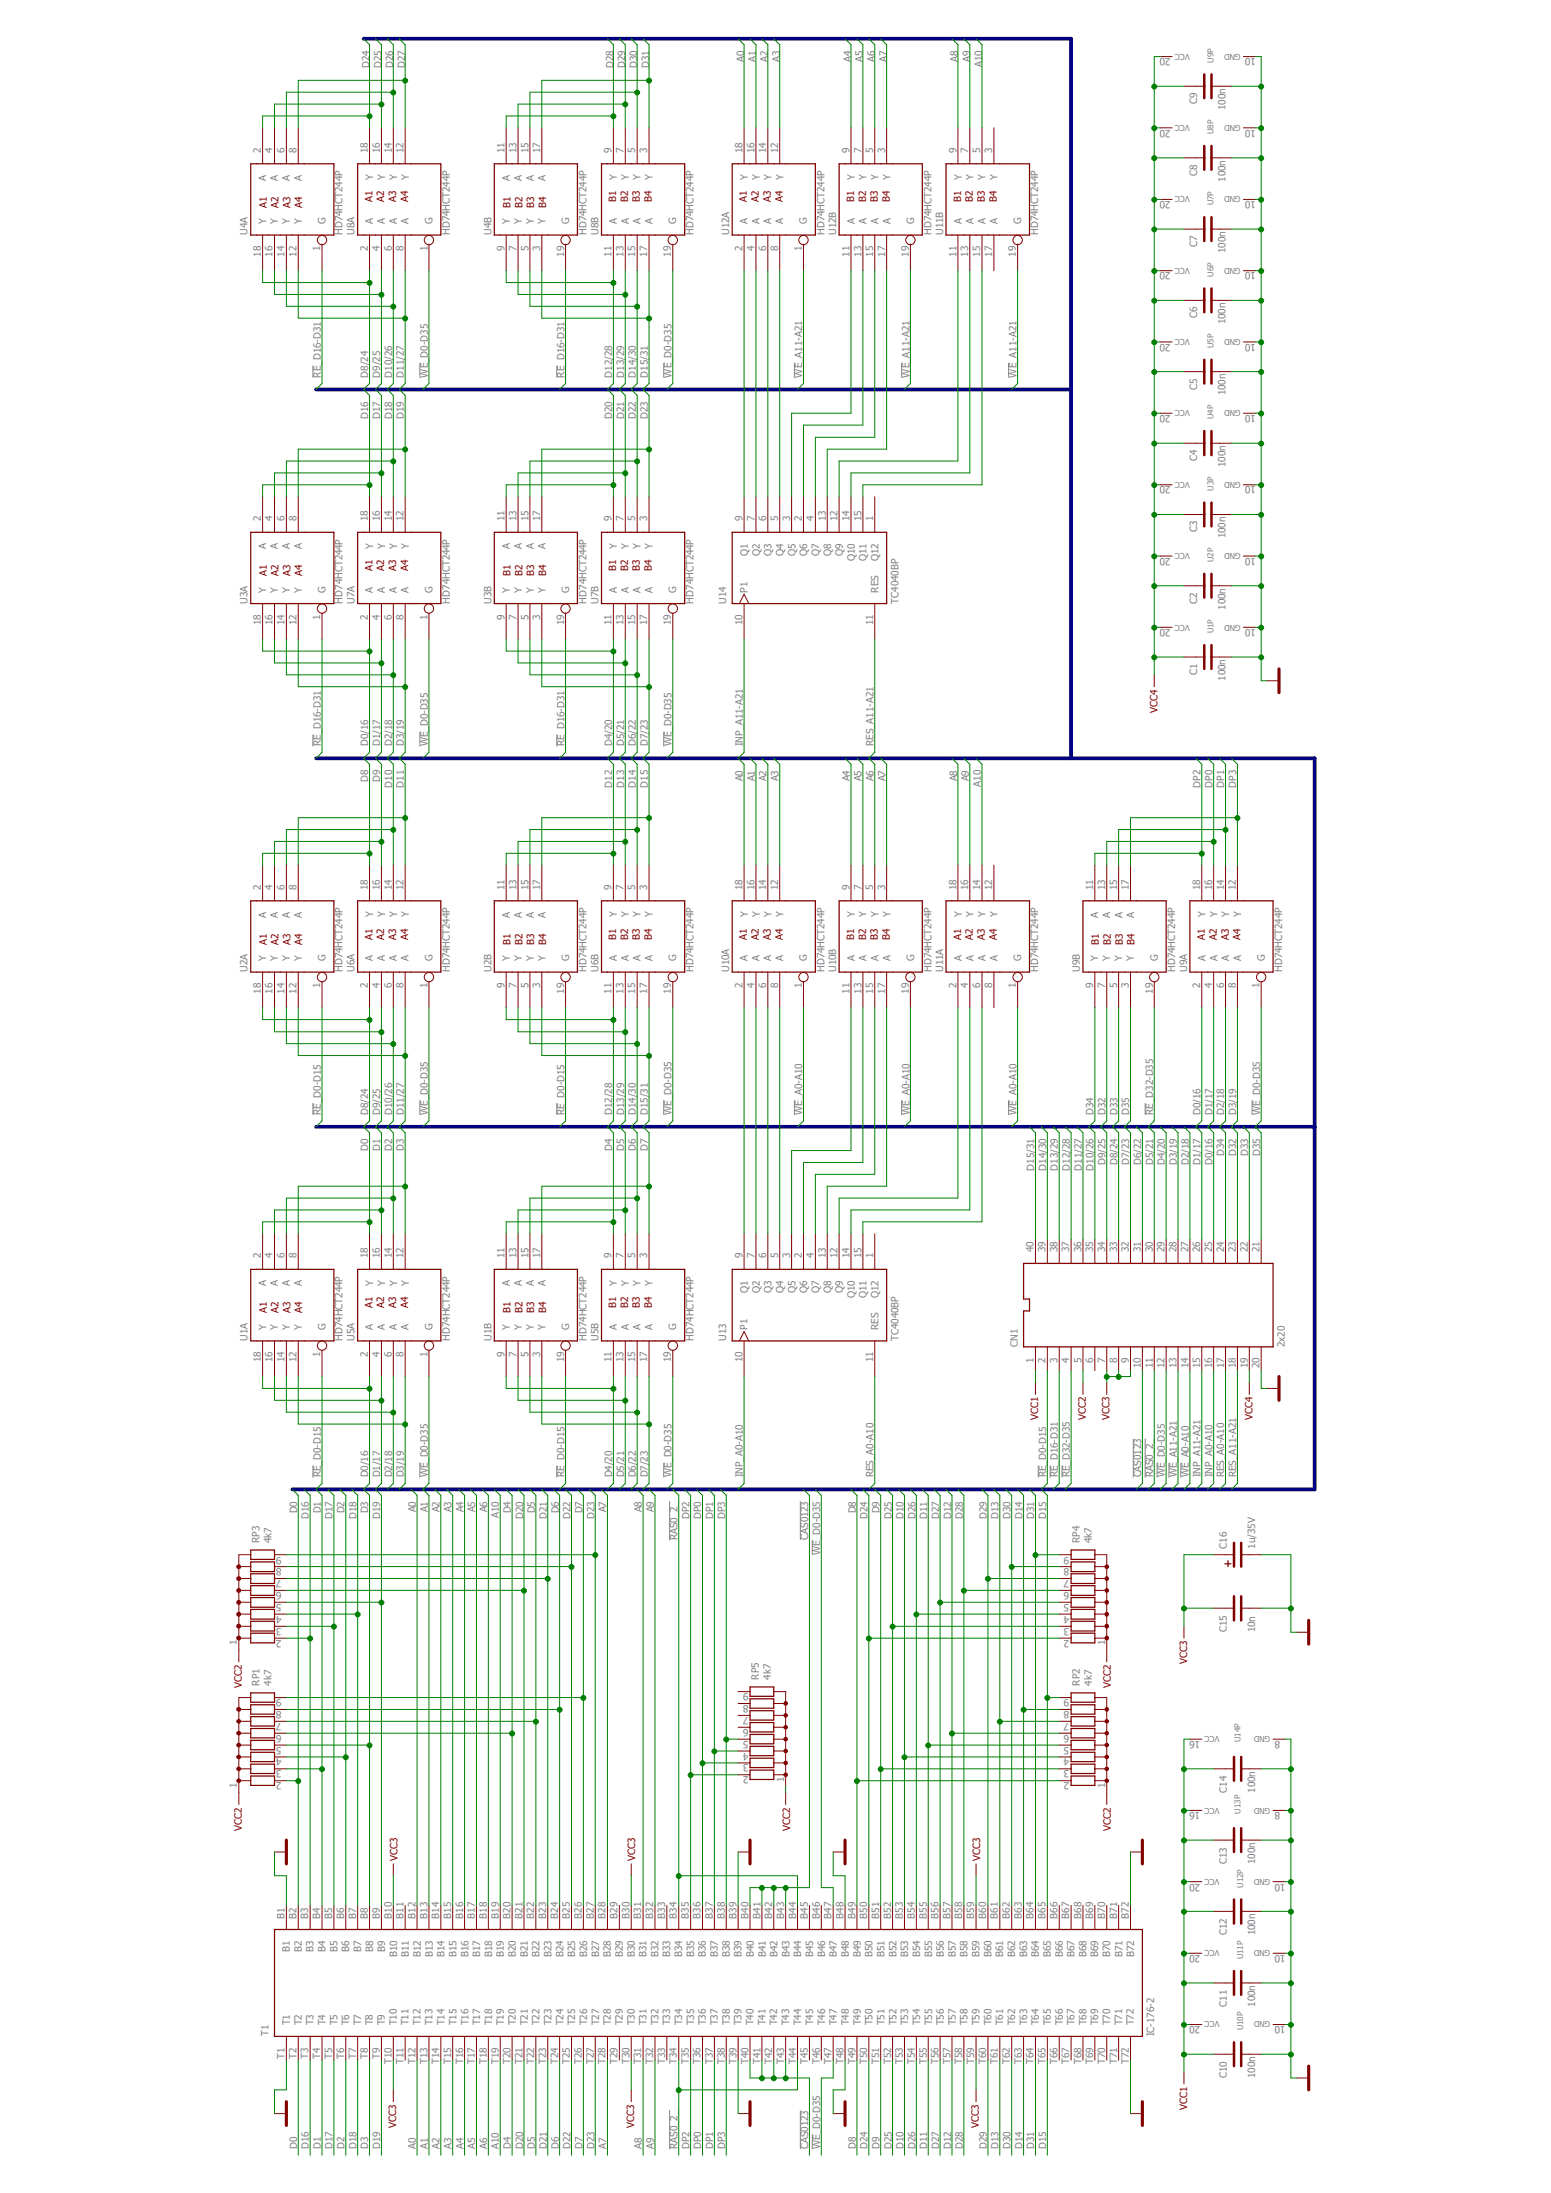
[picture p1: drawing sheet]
<svg xmlns="http://www.w3.org/2000/svg" width="210mm" height="297mm" viewBox="0 0 210 297" stroke-linecap="round" stroke-linejoin="round" font-family="sans-serif">
<defs><g id="words">
<g font-size="1.4" fill="#808080">
<text x="50" y="9.2" transform="rotate(-90 50 9.2)">D24</text>
<text x="51.6" y="9.2" transform="rotate(-90 51.6 9.2)">D25</text>
<text x="53.3" y="9.2" transform="rotate(-90 53.3 9.2)">D26</text>
<text x="54.9" y="9.2" transform="rotate(-90 54.9 9.2)">D27</text>
<text x="83.1" y="9.2" transform="rotate(-90 83.1 9.2)">D28</text>
<text x="84.7" y="9.2" transform="rotate(-90 84.7 9.2)">D29</text>
<text x="86.3" y="9.2" transform="rotate(-90 86.3 9.2)">D30</text>
<text x="87.9" y="9.2" transform="rotate(-90 87.9 9.2)">D31</text>
<text x="100.8" y="8.4" transform="rotate(-90 100.8 8.4)">A0</text>
<text x="102.4" y="8.4" transform="rotate(-90 102.4 8.4)">A1</text>
<text x="104" y="8.4" transform="rotate(-90 104 8.4)">A2</text>
<text x="105.6" y="8.4" transform="rotate(-90 105.6 8.4)">A3</text>
<text x="115.2" y="8.4" transform="rotate(-90 115.2 8.4)">A4</text>
<text x="116.8" y="8.4" transform="rotate(-90 116.8 8.4)">A5</text>
<text x="118.5" y="8.4" transform="rotate(-90 118.5 8.4)">A6</text>
<text x="120.1" y="8.4" transform="rotate(-90 120.1 8.4)">A7</text>
<text x="129.7" y="8.4" transform="rotate(-90 129.7 8.4)">A8</text>
<text x="131.4" y="8.4" transform="rotate(-90 131.4 8.4)">A9</text>
<text x="133" y="9.1" transform="rotate(-90 133 9.1)">A10</text>
<text x="158.5" y="7.9" transform="rotate(-180 158.5 7.9)">20</text>
<text x="170.1" y="7.9" transform="rotate(-180 170.1 7.9)">10</text>
<text x="158.5" y="17.6" transform="rotate(-180 158.5 17.6)">20</text>
<text x="162.1" y="14.1" transform="rotate(-90 162.1 14.1)">C9</text>
<text x="166" y="14.9" transform="rotate(-90 166 14.9)">100n</text>
<text x="170.1" y="17.6" transform="rotate(-180 170.1 17.6)">10</text>
<text x="35.3" y="20.7" transform="rotate(-90 35.3 20.7)">2</text>
<text x="36.9" y="20.7" transform="rotate(-90 36.9 20.7)">4</text>
<text x="38.5" y="20.7" transform="rotate(-90 38.5 20.7)">6</text>
<text x="40.1" y="20.7" transform="rotate(-90 40.1 20.7)">8</text>
<text x="49.8" y="20.7" transform="rotate(-90 49.8 20.7)">18</text>
<text x="51.4" y="20.7" transform="rotate(-90 51.4 20.7)">16</text>
<text x="53" y="20.7" transform="rotate(-90 53 20.7)">14</text>
<text x="54.7" y="20.7" transform="rotate(-90 54.7 20.7)">12</text>
<text x="68.3" y="20.7" transform="rotate(-90 68.3 20.7)">11</text>
<text x="69.9" y="20.7" transform="rotate(-90 69.9 20.7)">13</text>
<text x="71.5" y="20.7" transform="rotate(-90 71.5 20.7)">15</text>
<text x="73.2" y="20.7" transform="rotate(-90 73.2 20.7)">17</text>
<text x="82.8" y="20.7" transform="rotate(-90 82.8 20.7)">9</text>
<text x="84.4" y="20.7" transform="rotate(-90 84.4 20.7)">7</text>
<text x="86" y="20.7" transform="rotate(-90 86 20.7)">5</text>
<text x="87.6" y="20.7" transform="rotate(-90 87.6 20.7)">3</text>
<text x="100.5" y="20.7" transform="rotate(-90 100.5 20.7)">18</text>
<text x="102.2" y="20.7" transform="rotate(-90 102.2 20.7)">16</text>
<text x="103.8" y="20.7" transform="rotate(-90 103.8 20.7)">14</text>
<text x="105.4" y="20.7" transform="rotate(-90 105.4 20.7)">12</text>
<text x="115" y="20.7" transform="rotate(-90 115 20.7)">9</text>
<text x="116.6" y="20.7" transform="rotate(-90 116.6 20.7)">7</text>
<text x="118.2" y="20.7" transform="rotate(-90 118.2 20.7)">5</text>
<text x="119.8" y="20.7" transform="rotate(-90 119.8 20.7)">3</text>
<text x="129.5" y="20.7" transform="rotate(-90 129.5 20.7)">9</text>
<text x="131.1" y="20.7" transform="rotate(-90 131.1 20.7)">7</text>
<text x="132.7" y="20.7" transform="rotate(-90 132.7 20.7)">5</text>
<text x="134.3" y="20.7" transform="rotate(-90 134.3 20.7)">3</text>
<text x="162.1" y="23.8" transform="rotate(-90 162.1 23.8)">C8</text>
<text x="36" y="24.5" transform="rotate(-90 36 24.5)">A</text>
<text x="37.6" y="24.5" transform="rotate(-90 37.6 24.5)">A</text>
<text x="39.2" y="24.5" transform="rotate(-90 39.2 24.5)">A</text>
<text x="40.9" y="24.5" transform="rotate(-90 40.9 24.5)">A</text>
<text x="50.5" y="24.4" transform="rotate(-90 50.5 24.4)">Y</text>
<text x="52.2" y="24.4" transform="rotate(-90 52.2 24.4)">Y</text>
<text x="53.8" y="24.4" transform="rotate(-90 53.8 24.4)">Y</text>
<text x="55.4" y="24.4" transform="rotate(-90 55.4 24.4)">Y</text>
<text x="69" y="24.5" transform="rotate(-90 69 24.5)">A</text>
<text x="70.7" y="24.5" transform="rotate(-90 70.7 24.5)">A</text>
<text x="72.3" y="24.5" transform="rotate(-90 72.3 24.5)">A</text>
<text x="73.9" y="24.5" transform="rotate(-90 73.9 24.5)">A</text>
<text x="83.5" y="24.4" transform="rotate(-90 83.5 24.4)">Y</text>
<text x="85.1" y="24.4" transform="rotate(-90 85.1 24.4)">Y</text>
<text x="86.7" y="24.4" transform="rotate(-90 86.7 24.4)">Y</text>
<text x="88.4" y="24.4" transform="rotate(-90 88.4 24.4)">Y</text>
<text x="101.3" y="24.4" transform="rotate(-90 101.3 24.4)">Y</text>
<text x="102.9" y="24.4" transform="rotate(-90 102.9 24.4)">Y</text>
<text x="104.5" y="24.4" transform="rotate(-90 104.5 24.4)">Y</text>
<text x="106.1" y="24.4" transform="rotate(-90 106.1 24.4)">Y</text>
<text x="115.7" y="24.4" transform="rotate(-90 115.7 24.4)">Y</text>
<text x="117.4" y="24.4" transform="rotate(-90 117.4 24.4)">Y</text>
<text x="119" y="24.4" transform="rotate(-90 119 24.4)">Y</text>
<text x="120.6" y="24.4" transform="rotate(-90 120.6 24.4)">Y</text>
<text x="130.2" y="24.4" transform="rotate(-90 130.2 24.4)">Y</text>
<text x="131.8" y="24.4" transform="rotate(-90 131.8 24.4)">Y</text>
<text x="133.4" y="24.4" transform="rotate(-90 133.4 24.4)">Y</text>
<text x="135" y="24.4" transform="rotate(-90 135 24.4)">Y</text>
<text x="158.5" y="27.2" transform="rotate(-180 158.5 27.2)">20</text>
<text x="166" y="24.6" transform="rotate(-90 166 24.6)">100n</text>
<text x="170.1" y="27.2" transform="rotate(-180 170.1 27.2)">10</text>
<text x="33.5" y="31.8" transform="rotate(-90 33.5 31.8)">U4A</text>
<text x="35.3" y="34.8" transform="rotate(-90 35.3 34.8)">18</text>
<text x="36" y="30.4" transform="rotate(-90 36 30.4)">Y</text>
<text x="36.9" y="34.8" transform="rotate(-90 36.9 34.8)">16</text>
<text x="37.6" y="30.4" transform="rotate(-90 37.6 30.4)">Y</text>
<text x="38.5" y="34.8" transform="rotate(-90 38.5 34.8)">14</text>
<text x="39.2" y="30.4" transform="rotate(-90 39.2 30.4)">Y</text>
<text x="40.1" y="34.8" transform="rotate(-90 40.1 34.8)">12</text>
<text x="40.9" y="30.4" transform="rotate(-90 40.9 30.4)">Y</text>
<text x="43.4" y="34" transform="rotate(-90 43.4 34)">1</text>
<text x="44.1" y="30.4" transform="rotate(-90 44.1 30.4)">G</text>
<text x="46.4" y="31.8" transform="rotate(-90 46.4 31.8)">HD74HCT244P</text>
<text x="48" y="31.8" transform="rotate(-90 48 31.8)">U8A</text>
<text x="49.8" y="34" transform="rotate(-90 49.8 34)">2</text>
<text x="50.5" y="30.4" transform="rotate(-90 50.5 30.4)">A</text>
<text x="51.4" y="34" transform="rotate(-90 51.4 34)">4</text>
<text x="52.1" y="30.4" transform="rotate(-90 52.1 30.4)">A</text>
<text x="53" y="34" transform="rotate(-90 53 34)">6</text>
<text x="53.7" y="30.4" transform="rotate(-90 53.7 30.4)">A</text>
<text x="54.7" y="34" transform="rotate(-90 54.7 34)">8</text>
<text x="55.3" y="30.4" transform="rotate(-90 55.3 30.4)">A</text>
<text x="57.9" y="34" transform="rotate(-90 57.9 34)">1</text>
<text x="58.5" y="30.4" transform="rotate(-90 58.5 30.4)">G</text>
<text x="60.9" y="31.8" transform="rotate(-90 60.9 31.8)">HD74HCT244P</text>
<text x="66.5" y="31.8" transform="rotate(-90 66.5 31.8)">U4B</text>
<text x="68.3" y="34" transform="rotate(-90 68.3 34)">9</text>
<text x="69" y="30.4" transform="rotate(-90 69 30.4)">Y</text>
<text x="69.9" y="34" transform="rotate(-90 69.9 34)">7</text>
<text x="70.7" y="30.4" transform="rotate(-90 70.7 30.4)">Y</text>
<text x="71.5" y="34" transform="rotate(-90 71.5 34)">5</text>
<text x="72.3" y="30.4" transform="rotate(-90 72.3 30.4)">Y</text>
<text x="73.2" y="34" transform="rotate(-90 73.2 34)">3</text>
<text x="73.9" y="30.4" transform="rotate(-90 73.9 30.4)">Y</text>
<text x="76.4" y="34.8" transform="rotate(-90 76.4 34.8)">19</text>
<text x="77.1" y="30.4" transform="rotate(-90 77.1 30.4)">G</text>
<text x="79.4" y="31.8" transform="rotate(-90 79.4 31.8)">HD74HCT244P</text>
<text x="81" y="31.8" transform="rotate(-90 81 31.8)">U8B</text>
<text x="82.8" y="34.8" transform="rotate(-90 82.8 34.8)">11</text>
<text x="83.5" y="30.4" transform="rotate(-90 83.5 30.4)">A</text>
<text x="84.4" y="34.8" transform="rotate(-90 84.4 34.8)">13</text>
<text x="85.1" y="30.4" transform="rotate(-90 85.1 30.4)">A</text>
<text x="86" y="34.8" transform="rotate(-90 86 34.8)">15</text>
<text x="86.7" y="30.4" transform="rotate(-90 86.7 30.4)">A</text>
<text x="87.6" y="34.8" transform="rotate(-90 87.6 34.8)">17</text>
<text x="88.4" y="30.4" transform="rotate(-90 88.4 30.4)">A</text>
<text x="90.8" y="34.8" transform="rotate(-90 90.8 34.8)">19</text>
<text x="91.6" y="30.4" transform="rotate(-90 91.6 30.4)">G</text>
<text x="93.9" y="31.8" transform="rotate(-90 93.9 31.8)">HD74HCT244P</text>
<text x="98.7" y="31.8" transform="rotate(-90 98.7 31.8)">U12A</text>
<text x="100.5" y="34" transform="rotate(-90 100.5 34)">2</text>
<text x="101.2" y="30.4" transform="rotate(-90 101.2 30.4)">A</text>
<text x="102.2" y="34" transform="rotate(-90 102.2 34)">4</text>
<text x="102.8" y="30.4" transform="rotate(-90 102.8 30.4)">A</text>
<text x="103.8" y="34" transform="rotate(-90 103.8 34)">6</text>
<text x="104.4" y="30.4" transform="rotate(-90 104.4 30.4)">A</text>
<text x="105.4" y="34" transform="rotate(-90 105.4 34)">8</text>
<text x="106" y="30.4" transform="rotate(-90 106 30.4)">A</text>
<text x="108.6" y="34" transform="rotate(-90 108.6 34)">1</text>
<text x="109.3" y="30.4" transform="rotate(-90 109.3 30.4)">G</text>
<text x="111.6" y="31.8" transform="rotate(-90 111.6 31.8)">HD74HCT244P</text>
<text x="113.2" y="31.8" transform="rotate(-90 113.2 31.8)">U12B</text>
<text x="115" y="34.8" transform="rotate(-90 115 34.8)">11</text>
<text x="115.7" y="30.4" transform="rotate(-90 115.7 30.4)">A</text>
<text x="116.6" y="34.8" transform="rotate(-90 116.6 34.8)">13</text>
<text x="117.4" y="30.4" transform="rotate(-90 117.4 30.4)">A</text>
<text x="118.2" y="34.8" transform="rotate(-90 118.2 34.8)">15</text>
<text x="119" y="30.4" transform="rotate(-90 119 30.4)">A</text>
<text x="119.8" y="34.8" transform="rotate(-90 119.8 34.8)">17</text>
<text x="120.6" y="30.4" transform="rotate(-90 120.6 30.4)">A</text>
<text x="123.1" y="34.8" transform="rotate(-90 123.1 34.8)">19</text>
<text x="123.8" y="30.4" transform="rotate(-90 123.8 30.4)">G</text>
<text x="126.1" y="31.8" transform="rotate(-90 126.1 31.8)">HD74HCT244P</text>
<text x="127.7" y="31.8" transform="rotate(-90 127.7 31.8)">U11B</text>
<text x="129.5" y="34.8" transform="rotate(-90 129.5 34.8)">11</text>
<text x="130.2" y="30.4" transform="rotate(-90 130.2 30.4)">A</text>
<text x="131.1" y="34.8" transform="rotate(-90 131.1 34.8)">13</text>
<text x="131.8" y="30.4" transform="rotate(-90 131.8 30.4)">A</text>
<text x="132.7" y="34.8" transform="rotate(-90 132.7 34.8)">15</text>
<text x="133.4" y="30.4" transform="rotate(-90 133.4 30.4)">A</text>
<text x="134.3" y="34.8" transform="rotate(-90 134.3 34.8)">17</text>
<text x="135" y="30.4" transform="rotate(-90 135 30.4)">A</text>
<text x="137.5" y="34.8" transform="rotate(-90 137.5 34.8)">19</text>
<text x="138.3" y="30.4" transform="rotate(-90 138.3 30.4)">G</text>
<text x="140.6" y="31.8" transform="rotate(-90 140.6 31.8)">HD74HCT244P</text>
<text x="162.1" y="33.4" transform="rotate(-90 162.1 33.4)">C7</text>
<text x="166" y="34.2" transform="rotate(-90 166 34.2)">100n</text>
<text x="158.5" y="36.9" transform="rotate(-180 158.5 36.9)">20</text>
<text x="170.1" y="36.9" transform="rotate(-180 170.1 36.9)">10</text>
<text x="158.5" y="46.6" transform="rotate(-180 158.5 46.6)">20</text>
<text x="162.1" y="43.1" transform="rotate(-90 162.1 43.1)">C6</text>
<text x="166" y="43.9" transform="rotate(-90 166 43.9)">100n</text>
<text x="170.1" y="46.6" transform="rotate(-180 170.1 46.6)">10</text>
<text x="43.4" y="51.1" transform="rotate(-90 43.4 51.1)">RE_D16-D31</text>
<text x="49.9" y="51.1" transform="rotate(-90 49.9 51.1)">D8/24</text>
<text x="51.5" y="51.1" transform="rotate(-90 51.5 51.1)">D9/25</text>
<text x="53.1" y="51.1" transform="rotate(-90 53.1 51.1)">D10/26</text>
<text x="54.7" y="51.1" transform="rotate(-90 54.7 51.1)">D11/27</text>
<text x="57.9" y="51.1" transform="rotate(-90 57.9 51.1)">WE_D0-D35</text>
<text x="76.5" y="51.1" transform="rotate(-90 76.5 51.1)">RE_D16-D31</text>
<text x="82.9" y="51.1" transform="rotate(-90 82.9 51.1)">D12/28</text>
<text x="84.5" y="51.1" transform="rotate(-90 84.5 51.1)">D13/29</text>
<text x="86.1" y="51.1" transform="rotate(-90 86.1 51.1)">D14/30</text>
<text x="87.7" y="51.1" transform="rotate(-90 87.7 51.1)">D15/31</text>
<text x="90.9" y="51.1" transform="rotate(-90 90.9 51.1)">WE_D0-D35</text>
<text x="108.6" y="51.1" transform="rotate(-90 108.6 51.1)">WE_A11-A21</text>
<text x="123.2" y="51.1" transform="rotate(-90 123.2 51.1)">WE_A11-A21</text>
<text x="137.6" y="51.1" transform="rotate(-90 137.6 51.1)">WE_A11-A21</text>
<text x="162.1" y="52.8" transform="rotate(-90 162.1 52.8)">C5</text>
<text x="166" y="53.6" transform="rotate(-90 166 53.6)">100n</text>
<text x="49.9" y="56.7" transform="rotate(-90 49.9 56.7)">D16</text>
<text x="51.5" y="56.7" transform="rotate(-90 51.5 56.7)">D17</text>
<text x="53.1" y="56.7" transform="rotate(-90 53.1 56.7)">D18</text>
<text x="54.7" y="56.7" transform="rotate(-90 54.7 56.7)">D19</text>
<text x="82.9" y="56.7" transform="rotate(-90 82.9 56.7)">D20</text>
<text x="84.5" y="56.7" transform="rotate(-90 84.5 56.7)">D21</text>
<text x="86.1" y="56.7" transform="rotate(-90 86.1 56.7)">D22</text>
<text x="87.7" y="56.7" transform="rotate(-90 87.7 56.7)">D23</text>
<text x="158.5" y="56.2" transform="rotate(-180 158.5 56.2)">20</text>
<text x="170.1" y="56.2" transform="rotate(-180 170.1 56.2)">10</text>
<text x="158.5" y="65.9" transform="rotate(-180 158.5 65.9)">20</text>
<text x="162.1" y="62.4" transform="rotate(-90 162.1 62.4)">C4</text>
<text x="166" y="63.2" transform="rotate(-90 166 63.2)">100n</text>
<text x="170.1" y="65.9" transform="rotate(-180 170.1 65.9)">10</text>
<text x="35.3" y="70.6" transform="rotate(-90 35.3 70.6)">2</text>
<text x="36.9" y="70.6" transform="rotate(-90 36.9 70.6)">4</text>
<text x="38.5" y="70.6" transform="rotate(-90 38.5 70.6)">6</text>
<text x="40.1" y="70.6" transform="rotate(-90 40.1 70.6)">8</text>
<text x="49.8" y="70.6" transform="rotate(-90 49.8 70.6)">18</text>
<text x="51.4" y="70.6" transform="rotate(-90 51.4 70.6)">16</text>
<text x="53" y="70.6" transform="rotate(-90 53 70.6)">14</text>
<text x="54.7" y="70.6" transform="rotate(-90 54.7 70.6)">12</text>
<text x="68.3" y="70.6" transform="rotate(-90 68.3 70.6)">11</text>
<text x="69.9" y="70.6" transform="rotate(-90 69.9 70.6)">13</text>
<text x="71.5" y="70.6" transform="rotate(-90 71.5 70.6)">15</text>
<text x="73.2" y="70.6" transform="rotate(-90 73.2 70.6)">17</text>
<text x="82.8" y="70.6" transform="rotate(-90 82.8 70.6)">9</text>
<text x="84.4" y="70.6" transform="rotate(-90 84.4 70.6)">7</text>
<text x="86" y="70.6" transform="rotate(-90 86 70.6)">5</text>
<text x="87.6" y="70.6" transform="rotate(-90 87.6 70.6)">3</text>
<text x="100.5" y="70.6" transform="rotate(-90 100.5 70.6)">9</text>
<text x="102.2" y="70.6" transform="rotate(-90 102.2 70.6)">7</text>
<text x="103.8" y="70.6" transform="rotate(-90 103.8 70.6)">6</text>
<text x="105.4" y="70.6" transform="rotate(-90 105.4 70.6)">5</text>
<text x="107" y="70.6" transform="rotate(-90 107 70.6)">3</text>
<text x="108.6" y="70.6" transform="rotate(-90 108.6 70.6)">2</text>
<text x="110.2" y="70.6" transform="rotate(-90 110.2 70.6)">4</text>
<text x="111.8" y="70.6" transform="rotate(-90 111.8 70.6)">13</text>
<text x="113.4" y="70.6" transform="rotate(-90 113.4 70.6)">12</text>
<text x="115" y="70.6" transform="rotate(-90 115 70.6)">14</text>
<text x="116.6" y="70.6" transform="rotate(-90 116.6 70.6)">15</text>
<text x="118.2" y="70.6" transform="rotate(-90 118.2 70.6)">1</text>
<text x="36" y="74.4" transform="rotate(-90 36 74.4)">A</text>
<text x="37.6" y="74.4" transform="rotate(-90 37.6 74.4)">A</text>
<text x="39.2" y="74.4" transform="rotate(-90 39.2 74.4)">A</text>
<text x="40.9" y="74.4" transform="rotate(-90 40.9 74.4)">A</text>
<text x="50.5" y="74.3" transform="rotate(-90 50.5 74.3)">Y</text>
<text x="52.2" y="74.3" transform="rotate(-90 52.2 74.3)">Y</text>
<text x="53.8" y="74.3" transform="rotate(-90 53.8 74.3)">Y</text>
<text x="55.4" y="74.3" transform="rotate(-90 55.4 74.3)">Y</text>
<text x="69" y="74.4" transform="rotate(-90 69 74.4)">A</text>
<text x="70.7" y="74.4" transform="rotate(-90 70.7 74.4)">A</text>
<text x="72.3" y="74.4" transform="rotate(-90 72.3 74.4)">A</text>
<text x="73.9" y="74.4" transform="rotate(-90 73.9 74.4)">A</text>
<text x="83.5" y="74.3" transform="rotate(-90 83.5 74.3)">Y</text>
<text x="85.1" y="74.3" transform="rotate(-90 85.1 74.3)">Y</text>
<text x="86.7" y="74.3" transform="rotate(-90 86.7 74.3)">Y</text>
<text x="88.4" y="74.3" transform="rotate(-90 88.4 74.3)">Y</text>
<text x="101.3" y="75.3" transform="rotate(-90 101.3 75.3)">Q1</text>
<text x="102.9" y="75.3" transform="rotate(-90 102.9 75.3)">Q2</text>
<text x="104.5" y="75.3" transform="rotate(-90 104.5 75.3)">Q3</text>
<text x="106.1" y="75.3" transform="rotate(-90 106.1 75.3)">Q4</text>
<text x="107.7" y="75.3" transform="rotate(-90 107.7 75.3)">Q5</text>
<text x="109.3" y="75.3" transform="rotate(-90 109.3 75.3)">Q6</text>
<text x="110.9" y="75.3" transform="rotate(-90 110.9 75.3)">Q7</text>
<text x="112.5" y="75.3" transform="rotate(-90 112.5 75.3)">Q8</text>
<text x="114.1" y="75.3" transform="rotate(-90 114.1 75.3)">Q9</text>
<text x="115.7" y="76" transform="rotate(-90 115.7 76)">Q10</text>
<text x="117.4" y="76" transform="rotate(-90 117.4 76)">Q11</text>
<text x="119" y="76" transform="rotate(-90 119 76)">Q12</text>
<text x="158.5" y="75.5" transform="rotate(-180 158.5 75.5)">20</text>
<text x="162.1" y="72.1" transform="rotate(-90 162.1 72.1)">C3</text>
<text x="166" y="72.9" transform="rotate(-90 166 72.9)">100n</text>
<text x="170.1" y="75.5" transform="rotate(-180 170.1 75.5)">10</text>
<text x="33.5" y="81.7" transform="rotate(-90 33.5 81.7)">U3A</text>
<text x="36" y="80.3" transform="rotate(-90 36 80.3)">Y</text>
<text x="37.6" y="80.3" transform="rotate(-90 37.6 80.3)">Y</text>
<text x="39.2" y="80.3" transform="rotate(-90 39.2 80.3)">Y</text>
<text x="40.9" y="80.3" transform="rotate(-90 40.9 80.3)">Y</text>
<text x="43.4" y="83.9" transform="rotate(-90 43.4 83.9)">1</text>
<text x="44.1" y="80.3" transform="rotate(-90 44.1 80.3)">G</text>
<text x="46.4" y="81.7" transform="rotate(-90 46.4 81.7)">HD74HCT244P</text>
<text x="48" y="81.7" transform="rotate(-90 48 81.7)">U7A</text>
<text x="49.8" y="83.9" transform="rotate(-90 49.8 83.9)">2</text>
<text x="50.5" y="80.3" transform="rotate(-90 50.5 80.3)">A</text>
<text x="51.4" y="83.9" transform="rotate(-90 51.4 83.9)">4</text>
<text x="52.1" y="80.3" transform="rotate(-90 52.1 80.3)">A</text>
<text x="53" y="83.9" transform="rotate(-90 53 83.9)">6</text>
<text x="53.7" y="80.3" transform="rotate(-90 53.7 80.3)">A</text>
<text x="54.7" y="83.9" transform="rotate(-90 54.7 83.9)">8</text>
<text x="55.3" y="80.3" transform="rotate(-90 55.3 80.3)">A</text>
<text x="57.9" y="83.9" transform="rotate(-90 57.9 83.9)">1</text>
<text x="58.5" y="80.3" transform="rotate(-90 58.5 80.3)">G</text>
<text x="60.9" y="81.7" transform="rotate(-90 60.9 81.7)">HD74HCT244P</text>
<text x="66.5" y="81.7" transform="rotate(-90 66.5 81.7)">U3B</text>
<text x="68.3" y="83.9" transform="rotate(-90 68.3 83.9)">9</text>
<text x="69" y="80.3" transform="rotate(-90 69 80.3)">Y</text>
<text x="69.9" y="83.9" transform="rotate(-90 69.9 83.9)">7</text>
<text x="70.7" y="80.3" transform="rotate(-90 70.7 80.3)">Y</text>
<text x="71.5" y="83.9" transform="rotate(-90 71.5 83.9)">5</text>
<text x="72.3" y="80.3" transform="rotate(-90 72.3 80.3)">Y</text>
<text x="73.2" y="83.9" transform="rotate(-90 73.2 83.9)">3</text>
<text x="73.9" y="80.3" transform="rotate(-90 73.9 80.3)">Y</text>
<text x="77.1" y="80.3" transform="rotate(-90 77.1 80.3)">G</text>
<text x="79.4" y="81.7" transform="rotate(-90 79.4 81.7)">HD74HCT244P</text>
<text x="81" y="81.7" transform="rotate(-90 81 81.7)">U7B</text>
<text x="83.5" y="80.3" transform="rotate(-90 83.5 80.3)">A</text>
<text x="85.1" y="80.3" transform="rotate(-90 85.1 80.3)">A</text>
<text x="86.7" y="80.3" transform="rotate(-90 86.7 80.3)">A</text>
<text x="88.4" y="80.3" transform="rotate(-90 88.4 80.3)">A</text>
<text x="91.6" y="80.3" transform="rotate(-90 91.6 80.3)">G</text>
<text x="93.9" y="81.7" transform="rotate(-90 93.9 81.7)">HD74HCT244P</text>
<text x="98.3" y="81.7" transform="rotate(-90 98.3 81.7)">U14</text>
<text x="101.2" y="80.3" transform="rotate(-90 101.2 80.3)">P1</text>
<text x="119" y="80.3" transform="rotate(-90 119 80.3)">RES</text>
<text x="121.7" y="81.7" transform="rotate(-90 121.7 81.7)">TC4040BP</text>
<text x="162.1" y="81.7" transform="rotate(-90 162.1 81.7)">C2</text>
<text x="166" y="82.6" transform="rotate(-90 166 82.6)">100n</text>
<text x="35.3" y="84.7" transform="rotate(-90 35.3 84.7)">18</text>
<text x="36.9" y="84.7" transform="rotate(-90 36.9 84.7)">16</text>
<text x="38.5" y="84.7" transform="rotate(-90 38.5 84.7)">14</text>
<text x="40.1" y="84.7" transform="rotate(-90 40.1 84.7)">12</text>
<text x="76.4" y="84.7" transform="rotate(-90 76.4 84.7)">19</text>
<text x="82.8" y="84.7" transform="rotate(-90 82.8 84.7)">11</text>
<text x="84.4" y="84.7" transform="rotate(-90 84.4 84.7)">13</text>
<text x="86" y="84.7" transform="rotate(-90 86 84.7)">15</text>
<text x="87.6" y="84.7" transform="rotate(-90 87.6 84.7)">17</text>
<text x="90.8" y="84.7" transform="rotate(-90 90.8 84.7)">19</text>
<text x="100.5" y="84.7" transform="rotate(-90 100.5 84.7)">10</text>
<text x="118.2" y="84.7" transform="rotate(-90 118.2 84.7)">11</text>
<text x="158.5" y="85.2" transform="rotate(-180 158.5 85.2)">20</text>
<text x="170.1" y="85.2" transform="rotate(-180 170.1 85.2)">10</text>
<text x="162.1" y="91.4" transform="rotate(-90 162.1 91.4)">C1</text>
<text x="166" y="92.2" transform="rotate(-90 166 92.2)">100n</text>
<text x="43.4" y="101.1" transform="rotate(-90 43.4 101.1)">RE_D16-D31</text>
<text x="49.9" y="101.1" transform="rotate(-90 49.9 101.1)">D0/16</text>
<text x="51.5" y="101.1" transform="rotate(-90 51.5 101.1)">D1/17</text>
<text x="53.1" y="101.1" transform="rotate(-90 53.1 101.1)">D2/18</text>
<text x="54.7" y="101.1" transform="rotate(-90 54.7 101.1)">D3/19</text>
<text x="57.9" y="101.1" transform="rotate(-90 57.9 101.1)">WE_D0-D35</text>
<text x="76.5" y="101.1" transform="rotate(-90 76.5 101.1)">RE_D16-D31</text>
<text x="82.9" y="101.1" transform="rotate(-90 82.9 101.1)">D4/20</text>
<text x="84.5" y="101.1" transform="rotate(-90 84.5 101.1)">D5/21</text>
<text x="86.1" y="101.1" transform="rotate(-90 86.1 101.1)">D6/22</text>
<text x="87.7" y="101.1" transform="rotate(-90 87.7 101.1)">D7/23</text>
<text x="90.9" y="101.1" transform="rotate(-90 90.9 101.1)">WE_D0-D35</text>
<text x="100.6" y="101.1" transform="rotate(-90 100.6 101.1)">INP_A11-A21</text>
<text x="118.3" y="101.1" transform="rotate(-90 118.3 101.1)">RES_A11-A21</text>
<text x="49.9" y="106" transform="rotate(-90 49.9 106)">D8</text>
<text x="51.5" y="106" transform="rotate(-90 51.5 106)">D9</text>
<text x="53.1" y="106.7" transform="rotate(-90 53.1 106.7)">D10</text>
<text x="54.7" y="106.7" transform="rotate(-90 54.7 106.7)">D11</text>
<text x="82.9" y="106.7" transform="rotate(-90 82.9 106.7)">D12</text>
<text x="84.5" y="106.7" transform="rotate(-90 84.5 106.7)">D13</text>
<text x="86.1" y="106.7" transform="rotate(-90 86.1 106.7)">D14</text>
<text x="87.7" y="106.7" transform="rotate(-90 87.7 106.7)">D15</text>
<text x="100.6" y="105.8" transform="rotate(-90 100.6 105.8)">A0</text>
<text x="102.2" y="105.8" transform="rotate(-90 102.2 105.8)">A1</text>
<text x="103.8" y="105.8" transform="rotate(-90 103.8 105.8)">A2</text>
<text x="105.4" y="105.8" transform="rotate(-90 105.4 105.8)">A3</text>
<text x="115.1" y="105.8" transform="rotate(-90 115.1 105.8)">A4</text>
<text x="116.7" y="105.8" transform="rotate(-90 116.7 105.8)">A5</text>
<text x="118.3" y="105.8" transform="rotate(-90 118.3 105.8)">A6</text>
<text x="119.9" y="105.8" transform="rotate(-90 119.9 105.8)">A7</text>
<text x="129.6" y="105.8" transform="rotate(-90 129.6 105.8)">A8</text>
<text x="131.2" y="105.8" transform="rotate(-90 131.2 105.8)">A9</text>
<text x="132.8" y="106.6" transform="rotate(-90 132.8 106.6)">A10</text>
<text x="162.6" y="106.7" transform="rotate(-90 162.6 106.7)">DP2</text>
<text x="164.2" y="106.7" transform="rotate(-90 164.2 106.7)">DP0</text>
<text x="165.8" y="106.7" transform="rotate(-90 165.8 106.7)">DP1</text>
<text x="167.4" y="106.7" transform="rotate(-90 167.4 106.7)">DP3</text>
<text x="35.3" y="120.5" transform="rotate(-90 35.3 120.5)">2</text>
<text x="36" y="124.3" transform="rotate(-90 36 124.3)">A</text>
<text x="36.9" y="120.5" transform="rotate(-90 36.9 120.5)">4</text>
<text x="37.6" y="124.3" transform="rotate(-90 37.6 124.3)">A</text>
<text x="38.5" y="120.5" transform="rotate(-90 38.5 120.5)">6</text>
<text x="39.2" y="124.3" transform="rotate(-90 39.2 124.3)">A</text>
<text x="40.1" y="120.5" transform="rotate(-90 40.1 120.5)">8</text>
<text x="40.9" y="124.3" transform="rotate(-90 40.9 124.3)">A</text>
<text x="49.8" y="120.5" transform="rotate(-90 49.8 120.5)">18</text>
<text x="50.5" y="124.2" transform="rotate(-90 50.5 124.2)">Y</text>
<text x="51.4" y="120.5" transform="rotate(-90 51.4 120.5)">16</text>
<text x="52.2" y="124.2" transform="rotate(-90 52.2 124.2)">Y</text>
<text x="53" y="120.5" transform="rotate(-90 53 120.5)">14</text>
<text x="53.8" y="124.2" transform="rotate(-90 53.8 124.2)">Y</text>
<text x="54.7" y="120.5" transform="rotate(-90 54.7 120.5)">12</text>
<text x="55.4" y="124.2" transform="rotate(-90 55.4 124.2)">Y</text>
<text x="68.3" y="120.5" transform="rotate(-90 68.3 120.5)">11</text>
<text x="69" y="124.3" transform="rotate(-90 69 124.3)">A</text>
<text x="69.9" y="120.5" transform="rotate(-90 69.9 120.5)">13</text>
<text x="70.7" y="124.3" transform="rotate(-90 70.7 124.3)">A</text>
<text x="71.5" y="120.5" transform="rotate(-90 71.5 120.5)">15</text>
<text x="72.3" y="124.3" transform="rotate(-90 72.3 124.3)">A</text>
<text x="73.2" y="120.5" transform="rotate(-90 73.2 120.5)">17</text>
<text x="73.9" y="124.3" transform="rotate(-90 73.9 124.3)">A</text>
<text x="82.8" y="120.5" transform="rotate(-90 82.8 120.5)">9</text>
<text x="83.5" y="124.2" transform="rotate(-90 83.5 124.2)">Y</text>
<text x="84.4" y="120.5" transform="rotate(-90 84.4 120.5)">7</text>
<text x="85.1" y="124.2" transform="rotate(-90 85.1 124.2)">Y</text>
<text x="86" y="120.5" transform="rotate(-90 86 120.5)">5</text>
<text x="86.7" y="124.2" transform="rotate(-90 86.7 124.2)">Y</text>
<text x="87.6" y="120.5" transform="rotate(-90 87.6 120.5)">3</text>
<text x="88.4" y="124.2" transform="rotate(-90 88.4 124.2)">Y</text>
<text x="100.5" y="120.5" transform="rotate(-90 100.5 120.5)">18</text>
<text x="101.3" y="124.2" transform="rotate(-90 101.3 124.2)">Y</text>
<text x="102.2" y="120.5" transform="rotate(-90 102.2 120.5)">16</text>
<text x="102.9" y="124.2" transform="rotate(-90 102.9 124.2)">Y</text>
<text x="103.8" y="120.5" transform="rotate(-90 103.8 120.5)">14</text>
<text x="104.5" y="124.2" transform="rotate(-90 104.5 124.2)">Y</text>
<text x="105.4" y="120.5" transform="rotate(-90 105.4 120.5)">12</text>
<text x="106.1" y="124.2" transform="rotate(-90 106.1 124.2)">Y</text>
<text x="115" y="120.5" transform="rotate(-90 115 120.5)">9</text>
<text x="115.7" y="124.2" transform="rotate(-90 115.7 124.2)">Y</text>
<text x="116.6" y="120.5" transform="rotate(-90 116.6 120.5)">7</text>
<text x="117.4" y="124.2" transform="rotate(-90 117.4 124.2)">Y</text>
<text x="118.2" y="120.5" transform="rotate(-90 118.2 120.5)">5</text>
<text x="119" y="124.2" transform="rotate(-90 119 124.2)">Y</text>
<text x="119.8" y="120.5" transform="rotate(-90 119.8 120.5)">3</text>
<text x="120.6" y="124.2" transform="rotate(-90 120.6 124.2)">Y</text>
<text x="129.5" y="120.5" transform="rotate(-90 129.5 120.5)">18</text>
<text x="130.2" y="124.2" transform="rotate(-90 130.2 124.2)">Y</text>
<text x="131.1" y="120.5" transform="rotate(-90 131.1 120.5)">16</text>
<text x="131.8" y="124.2" transform="rotate(-90 131.8 124.2)">Y</text>
<text x="132.7" y="120.5" transform="rotate(-90 132.7 120.5)">14</text>
<text x="133.4" y="124.2" transform="rotate(-90 133.4 124.2)">Y</text>
<text x="134.3" y="120.5" transform="rotate(-90 134.3 120.5)">12</text>
<text x="135" y="124.2" transform="rotate(-90 135 124.2)">Y</text>
<text x="148" y="120.5" transform="rotate(-90 148 120.5)">11</text>
<text x="148.7" y="124.3" transform="rotate(-90 148.7 124.3)">A</text>
<text x="149.7" y="120.5" transform="rotate(-90 149.7 120.5)">13</text>
<text x="150.3" y="124.3" transform="rotate(-90 150.3 124.3)">A</text>
<text x="151.3" y="120.5" transform="rotate(-90 151.3 120.5)">15</text>
<text x="152" y="124.3" transform="rotate(-90 152 124.3)">A</text>
<text x="152.9" y="120.5" transform="rotate(-90 152.9 120.5)">17</text>
<text x="153.6" y="124.3" transform="rotate(-90 153.6 124.3)">A</text>
<text x="162.5" y="120.5" transform="rotate(-90 162.5 120.5)">18</text>
<text x="163.2" y="124.2" transform="rotate(-90 163.2 124.2)">Y</text>
<text x="164.1" y="120.5" transform="rotate(-90 164.1 120.5)">16</text>
<text x="164.9" y="124.2" transform="rotate(-90 164.9 124.2)">Y</text>
<text x="165.7" y="120.5" transform="rotate(-90 165.7 120.5)">14</text>
<text x="166.5" y="124.2" transform="rotate(-90 166.5 124.2)">Y</text>
<text x="167.3" y="120.5" transform="rotate(-90 167.3 120.5)">12</text>
<text x="168.1" y="124.2" transform="rotate(-90 168.1 124.2)">Y</text>
<text x="33.5" y="131.7" transform="rotate(-90 33.5 131.7)">U2A</text>
<text x="36" y="130.2" transform="rotate(-90 36 130.2)">Y</text>
<text x="37.6" y="130.2" transform="rotate(-90 37.6 130.2)">Y</text>
<text x="39.2" y="130.2" transform="rotate(-90 39.2 130.2)">Y</text>
<text x="40.9" y="130.2" transform="rotate(-90 40.9 130.2)">Y</text>
<text x="44.1" y="130.2" transform="rotate(-90 44.1 130.2)">G</text>
<text x="46.4" y="131.7" transform="rotate(-90 46.4 131.7)">HD74HCT244P</text>
<text x="48" y="131.7" transform="rotate(-90 48 131.7)">U6A</text>
<text x="50.5" y="130.2" transform="rotate(-90 50.5 130.2)">A</text>
<text x="52.1" y="130.2" transform="rotate(-90 52.1 130.2)">A</text>
<text x="53.7" y="130.2" transform="rotate(-90 53.7 130.2)">A</text>
<text x="55.3" y="130.2" transform="rotate(-90 55.3 130.2)">A</text>
<text x="58.5" y="130.2" transform="rotate(-90 58.5 130.2)">G</text>
<text x="60.9" y="131.7" transform="rotate(-90 60.9 131.7)">HD74HCT244P</text>
<text x="66.5" y="131.7" transform="rotate(-90 66.5 131.7)">U2B</text>
<text x="69" y="130.2" transform="rotate(-90 69 130.2)">Y</text>
<text x="70.7" y="130.2" transform="rotate(-90 70.7 130.2)">Y</text>
<text x="72.3" y="130.2" transform="rotate(-90 72.3 130.2)">Y</text>
<text x="73.9" y="130.2" transform="rotate(-90 73.9 130.2)">Y</text>
<text x="77.1" y="130.2" transform="rotate(-90 77.1 130.2)">G</text>
<text x="79.4" y="131.7" transform="rotate(-90 79.4 131.7)">HD74HCT244P</text>
<text x="81" y="131.7" transform="rotate(-90 81 131.7)">U6B</text>
<text x="83.5" y="130.2" transform="rotate(-90 83.5 130.2)">A</text>
<text x="85.1" y="130.2" transform="rotate(-90 85.1 130.2)">A</text>
<text x="86.7" y="130.2" transform="rotate(-90 86.7 130.2)">A</text>
<text x="88.4" y="130.2" transform="rotate(-90 88.4 130.2)">A</text>
<text x="91.6" y="130.2" transform="rotate(-90 91.6 130.2)">G</text>
<text x="93.9" y="131.7" transform="rotate(-90 93.9 131.7)">HD74HCT244P</text>
<text x="98.7" y="131.7" transform="rotate(-90 98.7 131.7)">U10A</text>
<text x="101.2" y="130.2" transform="rotate(-90 101.2 130.2)">A</text>
<text x="102.8" y="130.2" transform="rotate(-90 102.8 130.2)">A</text>
<text x="104.4" y="130.2" transform="rotate(-90 104.4 130.2)">A</text>
<text x="106" y="130.2" transform="rotate(-90 106 130.2)">A</text>
<text x="109.3" y="130.2" transform="rotate(-90 109.3 130.2)">G</text>
<text x="111.6" y="131.7" transform="rotate(-90 111.6 131.7)">HD74HCT244P</text>
<text x="113.2" y="131.7" transform="rotate(-90 113.2 131.7)">U10B</text>
<text x="115.7" y="130.2" transform="rotate(-90 115.7 130.2)">A</text>
<text x="117.4" y="130.2" transform="rotate(-90 117.4 130.2)">A</text>
<text x="119" y="130.2" transform="rotate(-90 119 130.2)">A</text>
<text x="120.6" y="130.2" transform="rotate(-90 120.6 130.2)">A</text>
<text x="123.8" y="130.2" transform="rotate(-90 123.8 130.2)">G</text>
<text x="126.1" y="131.7" transform="rotate(-90 126.1 131.7)">HD74HCT244P</text>
<text x="127.7" y="131.7" transform="rotate(-90 127.7 131.7)">U11A</text>
<text x="130.2" y="130.2" transform="rotate(-90 130.2 130.2)">A</text>
<text x="131.8" y="130.2" transform="rotate(-90 131.8 130.2)">A</text>
<text x="133.4" y="130.2" transform="rotate(-90 133.4 130.2)">A</text>
<text x="135" y="130.2" transform="rotate(-90 135 130.2)">A</text>
<text x="138.3" y="130.2" transform="rotate(-90 138.3 130.2)">G</text>
<text x="140.6" y="131.7" transform="rotate(-90 140.6 131.7)">HD74HCT244P</text>
<text x="146.2" y="131.7" transform="rotate(-90 146.2 131.7)">U9B</text>
<text x="148.7" y="130.2" transform="rotate(-90 148.7 130.2)">Y</text>
<text x="150.3" y="130.2" transform="rotate(-90 150.3 130.2)">Y</text>
<text x="151.9" y="130.2" transform="rotate(-90 151.9 130.2)">Y</text>
<text x="153.5" y="130.2" transform="rotate(-90 153.5 130.2)">Y</text>
<text x="156.8" y="130.2" transform="rotate(-90 156.8 130.2)">G</text>
<text x="159.1" y="131.7" transform="rotate(-90 159.1 131.7)">HD74HCT244P</text>
<text x="160.7" y="131.7" transform="rotate(-90 160.7 131.7)">U9A</text>
<text x="163.2" y="130.2" transform="rotate(-90 163.2 130.2)">A</text>
<text x="164.9" y="130.2" transform="rotate(-90 164.9 130.2)">A</text>
<text x="166.5" y="130.2" transform="rotate(-90 166.5 130.2)">A</text>
<text x="168.1" y="130.2" transform="rotate(-90 168.1 130.2)">A</text>
<text x="171.3" y="130.2" transform="rotate(-90 171.3 130.2)">G</text>
<text x="173.6" y="131.7" transform="rotate(-90 173.6 131.7)">HD74HCT244P</text>
<text x="35.3" y="134.6" transform="rotate(-90 35.3 134.6)">18</text>
<text x="36.9" y="134.6" transform="rotate(-90 36.9 134.6)">16</text>
<text x="38.5" y="134.6" transform="rotate(-90 38.5 134.6)">14</text>
<text x="40.1" y="134.6" transform="rotate(-90 40.1 134.6)">12</text>
<text x="43.4" y="133.9" transform="rotate(-90 43.4 133.9)">1</text>
<text x="49.8" y="133.9" transform="rotate(-90 49.8 133.9)">2</text>
<text x="51.4" y="133.9" transform="rotate(-90 51.4 133.9)">4</text>
<text x="53" y="133.9" transform="rotate(-90 53 133.9)">6</text>
<text x="54.7" y="133.9" transform="rotate(-90 54.7 133.9)">8</text>
<text x="57.9" y="133.9" transform="rotate(-90 57.9 133.9)">1</text>
<text x="68.3" y="133.9" transform="rotate(-90 68.3 133.9)">9</text>
<text x="69.9" y="133.9" transform="rotate(-90 69.9 133.9)">7</text>
<text x="71.5" y="133.9" transform="rotate(-90 71.5 133.9)">5</text>
<text x="73.2" y="133.9" transform="rotate(-90 73.2 133.9)">3</text>
<text x="76.4" y="134.6" transform="rotate(-90 76.4 134.6)">19</text>
<text x="82.8" y="134.6" transform="rotate(-90 82.8 134.6)">11</text>
<text x="84.4" y="134.6" transform="rotate(-90 84.4 134.6)">13</text>
<text x="86" y="134.6" transform="rotate(-90 86 134.6)">15</text>
<text x="87.6" y="134.6" transform="rotate(-90 87.6 134.6)">17</text>
<text x="90.8" y="134.6" transform="rotate(-90 90.8 134.6)">19</text>
<text x="100.5" y="133.9" transform="rotate(-90 100.5 133.9)">2</text>
<text x="102.2" y="133.9" transform="rotate(-90 102.2 133.9)">4</text>
<text x="103.8" y="133.9" transform="rotate(-90 103.8 133.9)">6</text>
<text x="105.4" y="133.9" transform="rotate(-90 105.4 133.9)">8</text>
<text x="108.6" y="133.9" transform="rotate(-90 108.6 133.9)">1</text>
<text x="115" y="134.6" transform="rotate(-90 115 134.6)">11</text>
<text x="116.6" y="134.6" transform="rotate(-90 116.6 134.6)">13</text>
<text x="118.2" y="134.6" transform="rotate(-90 118.2 134.6)">15</text>
<text x="119.8" y="134.6" transform="rotate(-90 119.8 134.6)">17</text>
<text x="123.1" y="134.6" transform="rotate(-90 123.1 134.6)">19</text>
<text x="129.5" y="133.9" transform="rotate(-90 129.5 133.9)">2</text>
<text x="131.1" y="133.9" transform="rotate(-90 131.1 133.9)">4</text>
<text x="132.7" y="133.9" transform="rotate(-90 132.7 133.9)">6</text>
<text x="134.3" y="133.9" transform="rotate(-90 134.3 133.9)">8</text>
<text x="137.5" y="133.9" transform="rotate(-90 137.5 133.9)">1</text>
<text x="148" y="133.9" transform="rotate(-90 148 133.9)">9</text>
<text x="149.7" y="133.9" transform="rotate(-90 149.7 133.9)">7</text>
<text x="151.3" y="133.9" transform="rotate(-90 151.3 133.9)">5</text>
<text x="152.9" y="133.9" transform="rotate(-90 152.9 133.9)">3</text>
<text x="156.1" y="134.6" transform="rotate(-90 156.1 134.6)">19</text>
<text x="162.5" y="133.9" transform="rotate(-90 162.5 133.9)">2</text>
<text x="164.1" y="133.9" transform="rotate(-90 164.1 133.9)">4</text>
<text x="165.7" y="133.9" transform="rotate(-90 165.7 133.9)">6</text>
<text x="167.3" y="133.9" transform="rotate(-90 167.3 133.9)">8</text>
<text x="170.6" y="133.9" transform="rotate(-90 170.6 133.9)">1</text>
<text x="43.4" y="151" transform="rotate(-90 43.4 151)">RE_D0-D15</text>
<text x="49.9" y="155.9" transform="rotate(-90 49.9 155.9)">D0</text>
<text x="49.9" y="151" transform="rotate(-90 49.9 151)">D8/24</text>
<text x="51.5" y="155.9" transform="rotate(-90 51.5 155.9)">D1</text>
<text x="51.5" y="151" transform="rotate(-90 51.5 151)">D9/25</text>
<text x="53.1" y="155.9" transform="rotate(-90 53.1 155.9)">D2</text>
<text x="53.1" y="151" transform="rotate(-90 53.1 151)">D10/26</text>
<text x="54.7" y="155.9" transform="rotate(-90 54.7 155.9)">D3</text>
<text x="54.7" y="151" transform="rotate(-90 54.7 151)">D11/27</text>
<text x="57.9" y="151" transform="rotate(-90 57.9 151)">WE_D0-D35</text>
<text x="76.5" y="151" transform="rotate(-90 76.5 151)">RE_D0-D15</text>
<text x="82.9" y="155.9" transform="rotate(-90 82.9 155.9)">D4</text>
<text x="82.9" y="151" transform="rotate(-90 82.9 151)">D12/28</text>
<text x="84.5" y="155.9" transform="rotate(-90 84.5 155.9)">D5</text>
<text x="84.5" y="151" transform="rotate(-90 84.5 151)">D13/29</text>
<text x="86.1" y="155.9" transform="rotate(-90 86.1 155.9)">D6</text>
<text x="86.1" y="151" transform="rotate(-90 86.1 151)">D14/30</text>
<text x="87.7" y="155.9" transform="rotate(-90 87.7 155.9)">D7</text>
<text x="87.7" y="151" transform="rotate(-90 87.7 151)">D15/31</text>
<text x="90.9" y="151" transform="rotate(-90 90.9 151)">WE_D0-D35</text>
<text x="108.6" y="151" transform="rotate(-90 108.6 151)">WE_A0-A10</text>
<text x="123.2" y="151" transform="rotate(-90 123.2 151)">WE_A0-A10</text>
<text x="137.6" y="151" transform="rotate(-90 137.6 151)">WE_A0-A10</text>
<text x="148.1" y="151" transform="rotate(-90 148.1 151)">D34</text>
<text x="149.7" y="151" transform="rotate(-90 149.7 151)">D32</text>
<text x="151.3" y="151" transform="rotate(-90 151.3 151)">D33</text>
<text x="152.9" y="151" transform="rotate(-90 152.9 151)">D35</text>
<text x="156.1" y="151" transform="rotate(-90 156.1 151)">RE_D32-D35</text>
<text x="162.6" y="151" transform="rotate(-90 162.6 151)">D0/16</text>
<text x="164.2" y="151" transform="rotate(-90 164.2 151)">D1/17</text>
<text x="165.8" y="151" transform="rotate(-90 165.8 151)">D2/18</text>
<text x="167.4" y="151" transform="rotate(-90 167.4 151)">D3/19</text>
<text x="170.7" y="151" transform="rotate(-90 170.7 151)">WE_D0-D35</text>
<text x="140" y="158.5" transform="rotate(-90 140 158.5)">D15/31</text>
<text x="141.7" y="158.5" transform="rotate(-90 141.7 158.5)">D14/30</text>
<text x="143.3" y="158.5" transform="rotate(-90 143.3 158.5)">D13/29</text>
<text x="144.9" y="158.5" transform="rotate(-90 144.9 158.5)">D12/28</text>
<text x="146.5" y="158.5" transform="rotate(-90 146.5 158.5)">D11/27</text>
<text x="148.1" y="158.5" transform="rotate(-90 148.1 158.5)">D10/26</text>
<text x="149.7" y="157.8" transform="rotate(-90 149.7 157.8)">D9/25</text>
<text x="151.3" y="157.8" transform="rotate(-90 151.3 157.8)">D8/24</text>
<text x="152.9" y="157.8" transform="rotate(-90 152.9 157.8)">D7/23</text>
<text x="154.5" y="157.8" transform="rotate(-90 154.5 157.8)">D6/22</text>
<text x="156.1" y="157.8" transform="rotate(-90 156.1 157.8)">D5/21</text>
<text x="157.7" y="157.8" transform="rotate(-90 157.7 157.8)">D4/20</text>
<text x="159.3" y="157.8" transform="rotate(-90 159.3 157.8)">D3/19</text>
<text x="161" y="157.8" transform="rotate(-90 161 157.8)">D2/18</text>
<text x="162.6" y="157.8" transform="rotate(-90 162.6 157.8)">D1/17</text>
<text x="164.2" y="157.8" transform="rotate(-90 164.2 157.8)">D0/16</text>
<text x="165.8" y="156.6" transform="rotate(-90 165.8 156.6)">D34</text>
<text x="167.4" y="156.6" transform="rotate(-90 167.4 156.6)">D32</text>
<text x="169" y="156.6" transform="rotate(-90 169 156.6)">D33</text>
<text x="170.7" y="156.6" transform="rotate(-90 170.7 156.6)">D35</text>
<text x="35.3" y="170.4" transform="rotate(-90 35.3 170.4)">2</text>
<text x="36.9" y="170.4" transform="rotate(-90 36.9 170.4)">4</text>
<text x="38.5" y="170.4" transform="rotate(-90 38.5 170.4)">6</text>
<text x="40.1" y="170.4" transform="rotate(-90 40.1 170.4)">8</text>
<text x="49.8" y="170.4" transform="rotate(-90 49.8 170.4)">18</text>
<text x="51.4" y="170.4" transform="rotate(-90 51.4 170.4)">16</text>
<text x="53" y="170.4" transform="rotate(-90 53 170.4)">14</text>
<text x="54.7" y="170.4" transform="rotate(-90 54.7 170.4)">12</text>
<text x="68.3" y="170.4" transform="rotate(-90 68.3 170.4)">11</text>
<text x="69.9" y="170.4" transform="rotate(-90 69.9 170.4)">13</text>
<text x="71.5" y="170.4" transform="rotate(-90 71.5 170.4)">15</text>
<text x="73.2" y="170.4" transform="rotate(-90 73.2 170.4)">17</text>
<text x="82.8" y="170.4" transform="rotate(-90 82.8 170.4)">9</text>
<text x="84.4" y="170.4" transform="rotate(-90 84.4 170.4)">7</text>
<text x="86" y="170.4" transform="rotate(-90 86 170.4)">5</text>
<text x="87.6" y="170.4" transform="rotate(-90 87.6 170.4)">3</text>
<text x="100.5" y="170.4" transform="rotate(-90 100.5 170.4)">9</text>
<text x="102.2" y="170.4" transform="rotate(-90 102.2 170.4)">7</text>
<text x="103.8" y="170.4" transform="rotate(-90 103.8 170.4)">6</text>
<text x="105.4" y="170.4" transform="rotate(-90 105.4 170.4)">5</text>
<text x="107" y="170.4" transform="rotate(-90 107 170.4)">3</text>
<text x="108.6" y="170.4" transform="rotate(-90 108.6 170.4)">2</text>
<text x="110.2" y="170.4" transform="rotate(-90 110.2 170.4)">4</text>
<text x="111.8" y="170.4" transform="rotate(-90 111.8 170.4)">13</text>
<text x="113.4" y="170.4" transform="rotate(-90 113.4 170.4)">12</text>
<text x="115" y="170.4" transform="rotate(-90 115 170.4)">14</text>
<text x="116.6" y="170.4" transform="rotate(-90 116.6 170.4)">15</text>
<text x="118.2" y="170.4" transform="rotate(-90 118.2 170.4)">1</text>
<text x="140" y="169.6" transform="rotate(-90 140 169.6)">40</text>
<text x="141.6" y="169.6" transform="rotate(-90 141.6 169.6)">39</text>
<text x="143.2" y="169.6" transform="rotate(-90 143.2 169.6)">38</text>
<text x="144.8" y="169.6" transform="rotate(-90 144.8 169.6)">37</text>
<text x="146.4" y="169.6" transform="rotate(-90 146.4 169.6)">36</text>
<text x="148" y="169.6" transform="rotate(-90 148 169.6)">35</text>
<text x="149.7" y="169.6" transform="rotate(-90 149.7 169.6)">34</text>
<text x="151.3" y="169.6" transform="rotate(-90 151.3 169.6)">33</text>
<text x="152.9" y="169.6" transform="rotate(-90 152.9 169.6)">32</text>
<text x="154.5" y="169.6" transform="rotate(-90 154.5 169.6)">31</text>
<text x="156.1" y="169.6" transform="rotate(-90 156.1 169.6)">30</text>
<text x="157.7" y="169.6" transform="rotate(-90 157.7 169.6)">29</text>
<text x="159.3" y="169.6" transform="rotate(-90 159.3 169.6)">28</text>
<text x="160.9" y="169.6" transform="rotate(-90 160.9 169.6)">27</text>
<text x="162.5" y="169.6" transform="rotate(-90 162.5 169.6)">26</text>
<text x="164.1" y="169.6" transform="rotate(-90 164.1 169.6)">25</text>
<text x="165.7" y="169.6" transform="rotate(-90 165.7 169.6)">24</text>
<text x="167.3" y="169.6" transform="rotate(-90 167.3 169.6)">23</text>
<text x="169" y="169.6" transform="rotate(-90 169 169.6)">22</text>
<text x="170.6" y="169.6" transform="rotate(-90 170.6 169.6)">21</text>
<text x="36" y="174.2" transform="rotate(-90 36 174.2)">A</text>
<text x="37.6" y="174.2" transform="rotate(-90 37.6 174.2)">A</text>
<text x="39.2" y="174.2" transform="rotate(-90 39.2 174.2)">A</text>
<text x="40.9" y="174.2" transform="rotate(-90 40.9 174.2)">A</text>
<text x="50.5" y="174.2" transform="rotate(-90 50.5 174.2)">Y</text>
<text x="52.2" y="174.2" transform="rotate(-90 52.2 174.2)">Y</text>
<text x="53.8" y="174.2" transform="rotate(-90 53.8 174.2)">Y</text>
<text x="55.4" y="174.2" transform="rotate(-90 55.4 174.2)">Y</text>
<text x="69" y="174.2" transform="rotate(-90 69 174.2)">A</text>
<text x="70.7" y="174.2" transform="rotate(-90 70.7 174.2)">A</text>
<text x="72.3" y="174.2" transform="rotate(-90 72.3 174.2)">A</text>
<text x="73.9" y="174.2" transform="rotate(-90 73.9 174.2)">A</text>
<text x="83.5" y="174.2" transform="rotate(-90 83.5 174.2)">Y</text>
<text x="85.1" y="174.2" transform="rotate(-90 85.1 174.2)">Y</text>
<text x="86.7" y="174.2" transform="rotate(-90 86.7 174.2)">Y</text>
<text x="88.4" y="174.2" transform="rotate(-90 88.4 174.2)">Y</text>
<text x="101.3" y="175.1" transform="rotate(-90 101.3 175.1)">Q1</text>
<text x="102.9" y="175.1" transform="rotate(-90 102.9 175.1)">Q2</text>
<text x="104.5" y="175.1" transform="rotate(-90 104.5 175.1)">Q3</text>
<text x="106.1" y="175.1" transform="rotate(-90 106.1 175.1)">Q4</text>
<text x="107.7" y="175.1" transform="rotate(-90 107.7 175.1)">Q5</text>
<text x="109.3" y="175.1" transform="rotate(-90 109.3 175.1)">Q6</text>
<text x="110.9" y="175.1" transform="rotate(-90 110.9 175.1)">Q7</text>
<text x="112.5" y="175.1" transform="rotate(-90 112.5 175.1)">Q8</text>
<text x="114.1" y="175.1" transform="rotate(-90 114.1 175.1)">Q9</text>
<text x="115.7" y="175.8" transform="rotate(-90 115.7 175.8)">Q10</text>
<text x="117.4" y="175.8" transform="rotate(-90 117.4 175.8)">Q11</text>
<text x="119" y="175.8" transform="rotate(-90 119 175.8)">Q12</text>
<text x="33.5" y="181.6" transform="rotate(-90 33.5 181.6)">U1A</text>
<text x="35.3" y="184.5" transform="rotate(-90 35.3 184.5)">18</text>
<text x="36" y="180.1" transform="rotate(-90 36 180.1)">Y</text>
<text x="36.9" y="184.5" transform="rotate(-90 36.9 184.5)">16</text>
<text x="37.6" y="180.1" transform="rotate(-90 37.6 180.1)">Y</text>
<text x="38.5" y="184.5" transform="rotate(-90 38.5 184.5)">14</text>
<text x="39.2" y="180.1" transform="rotate(-90 39.2 180.1)">Y</text>
<text x="40.1" y="184.5" transform="rotate(-90 40.1 184.5)">12</text>
<text x="40.9" y="180.1" transform="rotate(-90 40.9 180.1)">Y</text>
<text x="43.4" y="183.8" transform="rotate(-90 43.4 183.8)">1</text>
<text x="44.1" y="180.1" transform="rotate(-90 44.1 180.1)">G</text>
<text x="46.4" y="181.6" transform="rotate(-90 46.4 181.6)">HD74HCT244P</text>
<text x="48" y="181.6" transform="rotate(-90 48 181.6)">U5A</text>
<text x="49.8" y="183.8" transform="rotate(-90 49.8 183.8)">2</text>
<text x="50.5" y="180.1" transform="rotate(-90 50.5 180.1)">A</text>
<text x="51.4" y="183.8" transform="rotate(-90 51.4 183.8)">4</text>
<text x="52.1" y="180.1" transform="rotate(-90 52.1 180.1)">A</text>
<text x="53" y="183.8" transform="rotate(-90 53 183.8)">6</text>
<text x="53.7" y="180.1" transform="rotate(-90 53.7 180.1)">A</text>
<text x="54.7" y="183.8" transform="rotate(-90 54.7 183.8)">8</text>
<text x="55.3" y="180.1" transform="rotate(-90 55.3 180.1)">A</text>
<text x="57.9" y="183.8" transform="rotate(-90 57.9 183.8)">1</text>
<text x="58.5" y="180.1" transform="rotate(-90 58.5 180.1)">G</text>
<text x="60.9" y="181.6" transform="rotate(-90 60.9 181.6)">HD74HCT244P</text>
<text x="66.5" y="181.6" transform="rotate(-90 66.5 181.6)">U1B</text>
<text x="68.3" y="183.8" transform="rotate(-90 68.3 183.8)">9</text>
<text x="69" y="180.1" transform="rotate(-90 69 180.1)">Y</text>
<text x="69.9" y="183.8" transform="rotate(-90 69.9 183.8)">7</text>
<text x="70.7" y="180.1" transform="rotate(-90 70.7 180.1)">Y</text>
<text x="71.5" y="183.8" transform="rotate(-90 71.5 183.8)">5</text>
<text x="72.3" y="180.1" transform="rotate(-90 72.3 180.1)">Y</text>
<text x="73.2" y="183.8" transform="rotate(-90 73.2 183.8)">3</text>
<text x="73.9" y="180.1" transform="rotate(-90 73.9 180.1)">Y</text>
<text x="76.4" y="184.5" transform="rotate(-90 76.4 184.5)">19</text>
<text x="77.1" y="180.1" transform="rotate(-90 77.1 180.1)">G</text>
<text x="79.4" y="181.6" transform="rotate(-90 79.4 181.6)">HD74HCT244P</text>
<text x="81" y="181.6" transform="rotate(-90 81 181.6)">U5B</text>
<text x="82.8" y="184.5" transform="rotate(-90 82.8 184.5)">11</text>
<text x="83.5" y="180.1" transform="rotate(-90 83.5 180.1)">A</text>
<text x="84.4" y="184.5" transform="rotate(-90 84.4 184.5)">13</text>
<text x="85.1" y="180.1" transform="rotate(-90 85.1 180.1)">A</text>
<text x="86" y="184.5" transform="rotate(-90 86 184.5)">15</text>
<text x="86.7" y="180.1" transform="rotate(-90 86.7 180.1)">A</text>
<text x="87.6" y="184.5" transform="rotate(-90 87.6 184.5)">17</text>
<text x="88.4" y="180.1" transform="rotate(-90 88.4 180.1)">A</text>
<text x="90.8" y="184.5" transform="rotate(-90 90.8 184.5)">19</text>
<text x="91.6" y="180.1" transform="rotate(-90 91.6 180.1)">G</text>
<text x="93.9" y="181.6" transform="rotate(-90 93.9 181.6)">HD74HCT244P</text>
<text x="98.3" y="181.6" transform="rotate(-90 98.3 181.6)">U13</text>
<text x="100.5" y="184.5" transform="rotate(-90 100.5 184.5)">10</text>
<text x="101.2" y="180.1" transform="rotate(-90 101.2 180.1)">P1</text>
<text x="118.2" y="184.5" transform="rotate(-90 118.2 184.5)">11</text>
<text x="119" y="180.1" transform="rotate(-90 119 180.1)">RES</text>
<text x="121.7" y="181.6" transform="rotate(-90 121.7 181.6)">TC4040BP</text>
<text x="137.8" y="182.4" transform="rotate(-90 137.8 182.4)">CN1</text>
<text x="140" y="184.6" transform="rotate(-90 140 184.6)">1</text>
<text x="141.6" y="184.6" transform="rotate(-90 141.6 184.6)">2</text>
<text x="143.2" y="184.6" transform="rotate(-90 143.2 184.6)">3</text>
<text x="144.8" y="184.6" transform="rotate(-90 144.8 184.6)">4</text>
<text x="146.4" y="184.6" transform="rotate(-90 146.4 184.6)">5</text>
<text x="148" y="184.6" transform="rotate(-90 148 184.6)">6</text>
<text x="149.7" y="184.6" transform="rotate(-90 149.7 184.6)">7</text>
<text x="151.3" y="184.6" transform="rotate(-90 151.3 184.6)">8</text>
<text x="152.9" y="184.6" transform="rotate(-90 152.9 184.6)">9</text>
<text x="154.5" y="185.3" transform="rotate(-90 154.5 185.3)">10</text>
<text x="156.1" y="185.3" transform="rotate(-90 156.1 185.3)">11</text>
<text x="157.7" y="185.3" transform="rotate(-90 157.7 185.3)">12</text>
<text x="159.3" y="185.3" transform="rotate(-90 159.3 185.3)">13</text>
<text x="160.9" y="185.3" transform="rotate(-90 160.9 185.3)">14</text>
<text x="162.5" y="185.3" transform="rotate(-90 162.5 185.3)">15</text>
<text x="164.1" y="185.3" transform="rotate(-90 164.1 185.3)">16</text>
<text x="165.7" y="185.3" transform="rotate(-90 165.7 185.3)">17</text>
<text x="167.3" y="185.3" transform="rotate(-90 167.3 185.3)">18</text>
<text x="169" y="185.3" transform="rotate(-90 169 185.3)">19</text>
<text x="170.6" y="185.3" transform="rotate(-90 170.6 185.3)">20</text>
<text x="174" y="182.4" transform="rotate(-90 174 182.4)">2x20</text>
<text x="43.4" y="200.1" transform="rotate(-90 43.4 200.1)">RE_D0-D15</text>
<text x="49.9" y="200.1" transform="rotate(-90 49.9 200.1)">D0/16</text>
<text x="51.5" y="200.1" transform="rotate(-90 51.5 200.1)">D1/17</text>
<text x="53.1" y="200.1" transform="rotate(-90 53.1 200.1)">D2/18</text>
<text x="54.7" y="200.1" transform="rotate(-90 54.7 200.1)">D3/19</text>
<text x="57.9" y="200.1" transform="rotate(-90 57.9 200.1)">WE_D0-D35</text>
<text x="76.5" y="200.1" transform="rotate(-90 76.5 200.1)">RE_D0-D15</text>
<text x="82.9" y="200.1" transform="rotate(-90 82.9 200.1)">D4/20</text>
<text x="84.5" y="200.1" transform="rotate(-90 84.5 200.1)">D5/21</text>
<text x="86.1" y="200.1" transform="rotate(-90 86.1 200.1)">D6/22</text>
<text x="87.7" y="200.1" transform="rotate(-90 87.7 200.1)">D7/23</text>
<text x="90.9" y="200.1" transform="rotate(-90 90.9 200.1)">WE_D0-D35</text>
<text x="100.6" y="200.1" transform="rotate(-90 100.6 200.1)">INP_A0-A10</text>
<text x="118.3" y="200.1" transform="rotate(-90 118.3 200.1)">RES_A0-A10</text>
<text x="141.7" y="200.1" transform="rotate(-90 141.7 200.1)">RE_D0-D15</text>
<text x="143.3" y="200.1" transform="rotate(-90 143.3 200.1)">RE_D16-D31</text>
<text x="144.9" y="200.1" transform="rotate(-90 144.9 200.1)">RE_D32-D35</text>
<text x="154.5" y="200.1" transform="rotate(-90 154.5 200.1)">CAS0123</text>
<text x="156.1" y="200.1" transform="rotate(-90 156.1 200.1)">RAS0_2_</text>
<text x="157.7" y="200.1" transform="rotate(-90 157.7 200.1)">WE_D0-D35</text>
<text x="159.3" y="200.1" transform="rotate(-90 159.3 200.1)">WE_A11-A21</text>
<text x="161" y="200.1" transform="rotate(-90 161 200.1)">WE_A0-A10</text>
<text x="162.6" y="200.1" transform="rotate(-90 162.6 200.1)">INP_A11-A21</text>
<text x="164.2" y="200.1" transform="rotate(-90 164.2 200.1)">INP_A0-A10</text>
<text x="165.8" y="200.1" transform="rotate(-90 165.8 200.1)">RES_A0-A10</text>
<text x="167.4" y="200.1" transform="rotate(-90 167.4 200.1)">RES_A11-A21</text>
<text x="35.1" y="209" transform="rotate(-90 35.1 209)">RP3</text>
<text x="36.7" y="209" transform="rotate(-90 36.7 209)">4k7</text>
<text x="40.2" y="205" transform="rotate(-90 40.2 205)">D0</text>
<text x="41.8" y="205.7" transform="rotate(-90 41.8 205.7)">D16</text>
<text x="43.4" y="205" transform="rotate(-90 43.4 205)">D1</text>
<text x="45" y="205.7" transform="rotate(-90 45 205.7)">D17</text>
<text x="46.7" y="205" transform="rotate(-90 46.7 205)">D2</text>
<text x="48.3" y="205.7" transform="rotate(-90 48.3 205.7)">D18</text>
<text x="49.9" y="205" transform="rotate(-90 49.9 205)">D3</text>
<text x="51.5" y="205.7" transform="rotate(-90 51.5 205.7)">D19</text>
<text x="56.3" y="204.8" transform="rotate(-90 56.3 204.8)">A0</text>
<text x="57.9" y="204.8" transform="rotate(-90 57.9 204.8)">A1</text>
<text x="59.5" y="204.8" transform="rotate(-90 59.5 204.8)">A2</text>
<text x="61.1" y="204.8" transform="rotate(-90 61.1 204.8)">A3</text>
<text x="62.7" y="204.8" transform="rotate(-90 62.7 204.8)">A4</text>
<text x="64.3" y="204.8" transform="rotate(-90 64.3 204.8)">A5</text>
<text x="66" y="204.8" transform="rotate(-90 66 204.8)">A6</text>
<text x="67.6" y="205.6" transform="rotate(-90 67.6 205.6)">A10</text>
<text x="69.2" y="205" transform="rotate(-90 69.2 205)">D4</text>
<text x="70.8" y="205.7" transform="rotate(-90 70.8 205.7)">D20</text>
<text x="72.4" y="205" transform="rotate(-90 72.4 205)">D5</text>
<text x="74" y="205.7" transform="rotate(-90 74 205.7)">D21</text>
<text x="75.7" y="205" transform="rotate(-90 75.7 205)">D6</text>
<text x="77.3" y="205.7" transform="rotate(-90 77.3 205.7)">D22</text>
<text x="78.9" y="205" transform="rotate(-90 78.9 205)">D7</text>
<text x="80.5" y="205.7" transform="rotate(-90 80.5 205.7)">D23</text>
<text x="82.1" y="204.8" transform="rotate(-90 82.1 204.8)">A7</text>
<text x="86.9" y="204.8" transform="rotate(-90 86.9 204.8)">A8</text>
<text x="88.5" y="204.8" transform="rotate(-90 88.5 204.8)">A9</text>
<text x="91.7" y="208.6" transform="rotate(-90 91.7 208.6)">RAS0_2_</text>
<text x="93.3" y="205.7" transform="rotate(-90 93.3 205.7)">DP2</text>
<text x="95" y="205.7" transform="rotate(-90 95 205.7)">DP0</text>
<text x="96.6" y="205.7" transform="rotate(-90 96.6 205.7)">DP1</text>
<text x="98.2" y="205.7" transform="rotate(-90 98.2 205.7)">DP3</text>
<text x="109.4" y="208.6" transform="rotate(-90 109.4 208.6)">CAS0123</text>
<text x="115.9" y="205" transform="rotate(-90 115.9 205)">D8</text>
<text x="117.5" y="205.7" transform="rotate(-90 117.5 205.7)">D24</text>
<text x="119.1" y="205" transform="rotate(-90 119.1 205)">D9</text>
<text x="120.7" y="205.7" transform="rotate(-90 120.7 205.7)">D25</text>
<text x="122.3" y="205.7" transform="rotate(-90 122.3 205.7)">D10</text>
<text x="124" y="205.7" transform="rotate(-90 124 205.7)">D26</text>
<text x="125.6" y="205.7" transform="rotate(-90 125.6 205.7)">D11</text>
<text x="127.2" y="205.7" transform="rotate(-90 127.2 205.7)">D27</text>
<text x="128.8" y="205.7" transform="rotate(-90 128.8 205.7)">D12</text>
<text x="130.4" y="205.7" transform="rotate(-90 130.4 205.7)">D28</text>
<text x="133.6" y="205.7" transform="rotate(-90 133.6 205.7)">D29</text>
<text x="135.2" y="205.7" transform="rotate(-90 135.2 205.7)">D13</text>
<text x="136.8" y="205.7" transform="rotate(-90 136.8 205.7)">D30</text>
<text x="138.4" y="205.7" transform="rotate(-90 138.4 205.7)">D14</text>
<text x="140" y="205.7" transform="rotate(-90 140 205.7)">D31</text>
<text x="141.7" y="205.7" transform="rotate(-90 141.7 205.7)">D15</text>
<text x="146.2" y="209" transform="rotate(-90 146.2 209)">RP4</text>
<text x="147.8" y="209" transform="rotate(-90 147.8 209)">4k7</text>
<text x="166.1" y="209.8" transform="rotate(-90 166.1 209.8)">C16</text>
<text x="170" y="209.8" transform="rotate(-90 170 209.8)">1u/35V</text>
<text x="38.1" y="215.6" transform="rotate(-180 38.1 215.6)">6</text>
<text x="38.1" y="214" transform="rotate(-180 38.1 214)">7</text>
<text x="38.1" y="212.4" transform="rotate(-180 38.1 212.4)">8</text>
<text x="38.1" y="210.8" transform="rotate(-180 38.1 210.8)">9</text>
<text x="111" y="210.6" transform="rotate(-90 111 210.6)">WE_D0-D35</text>
<text x="144.8" y="215.6" transform="rotate(-180 144.8 215.6)">6</text>
<text x="144.8" y="214" transform="rotate(-180 144.8 214)">7</text>
<text x="144.8" y="212.4" transform="rotate(-180 144.8 212.4)">8</text>
<text x="144.8" y="210.8" transform="rotate(-180 144.8 210.8)">9</text>
<text x="38.1" y="220.5" transform="rotate(-180 38.1 220.5)">3</text>
<text x="38.1" y="218.9" transform="rotate(-180 38.1 218.9)">4</text>
<text x="38.1" y="217.2" transform="rotate(-180 38.1 217.2)">5</text>
<text x="144.8" y="220.5" transform="rotate(-180 144.8 220.5)">3</text>
<text x="144.8" y="218.9" transform="rotate(-180 144.8 218.9)">4</text>
<text x="144.8" y="217.2" transform="rotate(-180 144.8 217.2)">5</text>
<text x="166.1" y="221.1" transform="rotate(-90 166.1 221.1)">C15</text>
<text x="170" y="221.1" transform="rotate(-90 170 221.1)">10n</text>
<text x="32.1" y="222.8" transform="rotate(-90 32.1 222.8)">1</text>
<text x="38.1" y="222.1" transform="rotate(-180 38.1 222.1)">2</text>
<text x="102.7" y="227.5" transform="rotate(-90 102.7 227.5)">RP5</text>
<text x="104.4" y="227.5" transform="rotate(-90 104.4 227.5)">4k7</text>
<text x="144.8" y="222.1" transform="rotate(-180 144.8 222.1)">2</text>
<text x="149.7" y="222.8" transform="rotate(-90 149.7 222.8)">1</text>
<text x="35.1" y="228.3" transform="rotate(-90 35.1 228.3)">RP1</text>
<text x="36.7" y="228.3" transform="rotate(-90 36.7 228.3)">4k7</text>
<text x="38.1" y="233.3" transform="rotate(-180 38.1 233.3)">7</text>
<text x="38.1" y="231.7" transform="rotate(-180 38.1 231.7)">8</text>
<text x="38.1" y="230.1" transform="rotate(-180 38.1 230.1)">9</text>
<text x="101.3" y="232.5" transform="rotate(-180 101.3 232.5)">7</text>
<text x="101.3" y="230.9" transform="rotate(-180 101.3 230.9)">8</text>
<text x="101.3" y="229.3" transform="rotate(-180 101.3 229.3)">9</text>
<text x="144.8" y="233.3" transform="rotate(-180 144.8 233.3)">7</text>
<text x="144.8" y="231.7" transform="rotate(-180 144.8 231.7)">8</text>
<text x="144.8" y="230.1" transform="rotate(-180 144.8 230.1)">9</text>
<text x="146.2" y="228.3" transform="rotate(-90 146.2 228.3)">RP2</text>
<text x="147.8" y="228.3" transform="rotate(-90 147.8 228.3)">4k7</text>
<text x="38.1" y="239.8" transform="rotate(-180 38.1 239.8)">3</text>
<text x="38.1" y="238.2" transform="rotate(-180 38.1 238.2)">4</text>
<text x="38.1" y="236.6" transform="rotate(-180 38.1 236.6)">5</text>
<text x="38.1" y="234.9" transform="rotate(-180 38.1 234.9)">6</text>
<text x="101.3" y="239" transform="rotate(-180 101.3 239)">3</text>
<text x="101.3" y="237.4" transform="rotate(-180 101.3 237.4)">4</text>
<text x="101.3" y="235.7" transform="rotate(-180 101.3 235.7)">5</text>
<text x="101.3" y="234.1" transform="rotate(-180 101.3 234.1)">6</text>
<text x="144.8" y="239.8" transform="rotate(-180 144.8 239.8)">3</text>
<text x="144.8" y="238.2" transform="rotate(-180 144.8 238.2)">4</text>
<text x="144.8" y="236.6" transform="rotate(-180 144.8 236.6)">5</text>
<text x="144.8" y="234.9" transform="rotate(-180 144.8 234.9)">6</text>
<text x="162.5" y="235.7" transform="rotate(-180 162.5 235.7)">16</text>
<text x="173.4" y="235.7" transform="rotate(-180 173.4 235.7)">8</text>
<text x="32.1" y="242.1" transform="rotate(-90 32.1 242.1)">1</text>
<text x="38.1" y="241.4" transform="rotate(-180 38.1 241.4)">2</text>
<text x="101.3" y="240.6" transform="rotate(-180 101.3 240.6)">2</text>
<text x="106.2" y="241.3" transform="rotate(-90 106.2 241.3)">1</text>
<text x="144.8" y="241.4" transform="rotate(-180 144.8 241.4)">2</text>
<text x="149.7" y="242.1" transform="rotate(-90 149.7 242.1)">1</text>
<text x="162.5" y="245.4" transform="rotate(-180 162.5 245.4)">16</text>
<text x="166.1" y="242.8" transform="rotate(-90 166.1 242.8)">C14</text>
<text x="170" y="242.8" transform="rotate(-90 170 242.8)">100n</text>
<text x="173.4" y="245.4" transform="rotate(-180 173.4 245.4)">8</text>
<text x="162.5" y="255.1" transform="rotate(-180 162.5 255.1)">20</text>
<text x="166.1" y="252.4" transform="rotate(-90 166.1 252.4)">C13</text>
<text x="170" y="252.4" transform="rotate(-90 170 252.4)">100n</text>
<text x="174.1" y="255.1" transform="rotate(-180 174.1 255.1)">10</text>
<text x="38.5" y="259.8" transform="rotate(-90 38.5 259.8)">B1</text>
<text x="40.1" y="259.8" transform="rotate(-90 40.1 259.8)">B2</text>
<text x="41.7" y="259.8" transform="rotate(-90 41.7 259.8)">B3</text>
<text x="43.4" y="259.8" transform="rotate(-90 43.4 259.8)">B4</text>
<text x="45" y="259.8" transform="rotate(-90 45 259.8)">B5</text>
<text x="46.6" y="259.8" transform="rotate(-90 46.6 259.8)">B6</text>
<text x="48.2" y="259.8" transform="rotate(-90 48.2 259.8)">B7</text>
<text x="49.8" y="259.8" transform="rotate(-90 49.8 259.8)">B8</text>
<text x="51.4" y="259.8" transform="rotate(-90 51.4 259.8)">B9</text>
<text x="53" y="259.8" transform="rotate(-90 53 259.8)">B10</text>
<text x="54.7" y="259.8" transform="rotate(-90 54.7 259.8)">B11</text>
<text x="56.3" y="259.8" transform="rotate(-90 56.3 259.8)">B12</text>
<text x="57.9" y="259.8" transform="rotate(-90 57.9 259.8)">B13</text>
<text x="59.5" y="259.8" transform="rotate(-90 59.5 259.8)">B14</text>
<text x="61.1" y="259.8" transform="rotate(-90 61.1 259.8)">B15</text>
<text x="62.7" y="259.8" transform="rotate(-90 62.7 259.8)">B16</text>
<text x="64.3" y="259.8" transform="rotate(-90 64.3 259.8)">B17</text>
<text x="65.9" y="259.8" transform="rotate(-90 65.9 259.8)">B18</text>
<text x="67.5" y="259.8" transform="rotate(-90 67.5 259.8)">B19</text>
<text x="69.1" y="259.8" transform="rotate(-90 69.1 259.8)">B20</text>
<text x="70.7" y="259.8" transform="rotate(-90 70.7 259.8)">B21</text>
<text x="72.3" y="259.8" transform="rotate(-90 72.3 259.8)">B22</text>
<text x="74" y="259.8" transform="rotate(-90 74 259.8)">B23</text>
<text x="75.6" y="259.8" transform="rotate(-90 75.6 259.8)">B24</text>
<text x="77.2" y="259.8" transform="rotate(-90 77.2 259.8)">B25</text>
<text x="78.8" y="259.8" transform="rotate(-90 78.8 259.8)">B26</text>
<text x="80.4" y="259.8" transform="rotate(-90 80.4 259.8)">B27</text>
<text x="82" y="259.8" transform="rotate(-90 82 259.8)">B28</text>
<text x="83.6" y="259.8" transform="rotate(-90 83.6 259.8)">B29</text>
<text x="85.2" y="259.8" transform="rotate(-90 85.2 259.8)">B30</text>
<text x="86.8" y="259.8" transform="rotate(-90 86.8 259.8)">B31</text>
<text x="88.4" y="259.8" transform="rotate(-90 88.4 259.8)">B32</text>
<text x="90" y="259.8" transform="rotate(-90 90 259.8)">B33</text>
<text x="91.7" y="259.8" transform="rotate(-90 91.7 259.8)">B34</text>
<text x="93.3" y="259.8" transform="rotate(-90 93.3 259.8)">B35</text>
<text x="94.9" y="259.8" transform="rotate(-90 94.9 259.8)">B36</text>
<text x="96.5" y="259.8" transform="rotate(-90 96.5 259.8)">B37</text>
<text x="98.1" y="259.8" transform="rotate(-90 98.1 259.8)">B38</text>
<text x="99.7" y="259.8" transform="rotate(-90 99.7 259.8)">B39</text>
<text x="101.3" y="259.8" transform="rotate(-90 101.3 259.8)">B40</text>
<text x="103" y="259.8" transform="rotate(-90 103 259.8)">B41</text>
<text x="104.6" y="259.8" transform="rotate(-90 104.6 259.8)">B42</text>
<text x="106.2" y="259.8" transform="rotate(-90 106.2 259.8)">B43</text>
<text x="107.8" y="259.8" transform="rotate(-90 107.8 259.8)">B44</text>
<text x="109.4" y="259.8" transform="rotate(-90 109.4 259.8)">B45</text>
<text x="111" y="259.8" transform="rotate(-90 111 259.8)">B46</text>
<text x="112.6" y="259.8" transform="rotate(-90 112.6 259.8)">B47</text>
<text x="114.2" y="259.8" transform="rotate(-90 114.2 259.8)">B48</text>
<text x="115.8" y="259.8" transform="rotate(-90 115.8 259.8)">B49</text>
<text x="117.4" y="259.8" transform="rotate(-90 117.4 259.8)">B50</text>
<text x="119" y="259.8" transform="rotate(-90 119 259.8)">B51</text>
<text x="120.7" y="259.8" transform="rotate(-90 120.7 259.8)">B52</text>
<text x="122.3" y="259.8" transform="rotate(-90 122.3 259.8)">B53</text>
<text x="123.9" y="259.8" transform="rotate(-90 123.9 259.8)">B54</text>
<text x="125.5" y="259.8" transform="rotate(-90 125.5 259.8)">B55</text>
<text x="127.1" y="259.8" transform="rotate(-90 127.1 259.8)">B56</text>
<text x="128.7" y="259.8" transform="rotate(-90 128.7 259.8)">B57</text>
<text x="130.3" y="259.8" transform="rotate(-90 130.3 259.8)">B58</text>
<text x="131.9" y="259.8" transform="rotate(-90 131.9 259.8)">B59</text>
<text x="133.5" y="259.8" transform="rotate(-90 133.5 259.8)">B60</text>
<text x="135.1" y="259.8" transform="rotate(-90 135.1 259.8)">B61</text>
<text x="136.7" y="259.8" transform="rotate(-90 136.7 259.8)">B62</text>
<text x="138.3" y="259.8" transform="rotate(-90 138.3 259.8)">B63</text>
<text x="140" y="259.8" transform="rotate(-90 140 259.8)">B64</text>
<text x="141.6" y="259.8" transform="rotate(-90 141.6 259.8)">B65</text>
<text x="143.2" y="259.8" transform="rotate(-90 143.2 259.8)">B66</text>
<text x="144.8" y="259.8" transform="rotate(-90 144.8 259.8)">B67</text>
<text x="146.4" y="259.8" transform="rotate(-90 146.4 259.8)">B68</text>
<text x="148" y="259.8" transform="rotate(-90 148 259.8)">B69</text>
<text x="149.7" y="259.8" transform="rotate(-90 149.7 259.8)">B70</text>
<text x="151.3" y="259.8" transform="rotate(-90 151.3 259.8)">B71</text>
<text x="152.9" y="259.8" transform="rotate(-90 152.9 259.8)">B72</text>
<text x="166.1" y="262.1" transform="rotate(-90 166.1 262.1)">C12</text>
<text x="170" y="262.1" transform="rotate(-90 170 262.1)">100n</text>
<text x="39.2" y="264.3" transform="rotate(-90 39.2 264.3)">B1</text>
<text x="40.9" y="264.3" transform="rotate(-90 40.9 264.3)">B2</text>
<text x="42.5" y="264.3" transform="rotate(-90 42.5 264.3)">B3</text>
<text x="44.1" y="264.3" transform="rotate(-90 44.1 264.3)">B4</text>
<text x="45.7" y="264.3" transform="rotate(-90 45.7 264.3)">B5</text>
<text x="47.3" y="264.3" transform="rotate(-90 47.3 264.3)">B6</text>
<text x="48.9" y="264.3" transform="rotate(-90 48.9 264.3)">B7</text>
<text x="50.5" y="264.3" transform="rotate(-90 50.5 264.3)">B8</text>
<text x="52.2" y="264.3" transform="rotate(-90 52.2 264.3)">B9</text>
<text x="53.8" y="265" transform="rotate(-90 53.8 265)">B10</text>
<text x="55.4" y="265" transform="rotate(-90 55.4 265)">B11</text>
<text x="57" y="265" transform="rotate(-90 57 265)">B12</text>
<text x="58.6" y="265" transform="rotate(-90 58.6 265)">B13</text>
<text x="60.2" y="265" transform="rotate(-90 60.2 265)">B14</text>
<text x="61.8" y="265" transform="rotate(-90 61.8 265)">B15</text>
<text x="63.4" y="265" transform="rotate(-90 63.4 265)">B16</text>
<text x="65" y="265" transform="rotate(-90 65 265)">B17</text>
<text x="66.6" y="265" transform="rotate(-90 66.6 265)">B18</text>
<text x="68.2" y="265" transform="rotate(-90 68.2 265)">B19</text>
<text x="69.9" y="265" transform="rotate(-90 69.9 265)">B20</text>
<text x="71.5" y="265" transform="rotate(-90 71.5 265)">B21</text>
<text x="73.1" y="265" transform="rotate(-90 73.1 265)">B22</text>
<text x="74.7" y="265" transform="rotate(-90 74.7 265)">B23</text>
<text x="76.3" y="265" transform="rotate(-90 76.3 265)">B24</text>
<text x="77.9" y="265" transform="rotate(-90 77.9 265)">B25</text>
<text x="79.5" y="265" transform="rotate(-90 79.5 265)">B26</text>
<text x="81.1" y="265" transform="rotate(-90 81.1 265)">B27</text>
<text x="82.7" y="265" transform="rotate(-90 82.7 265)">B28</text>
<text x="84.3" y="265" transform="rotate(-90 84.3 265)">B29</text>
<text x="85.9" y="265" transform="rotate(-90 85.9 265)">B30</text>
<text x="87.5" y="265" transform="rotate(-90 87.5 265)">B31</text>
<text x="89.2" y="265" transform="rotate(-90 89.2 265)">B32</text>
<text x="90.8" y="265" transform="rotate(-90 90.8 265)">B33</text>
<text x="92.4" y="265" transform="rotate(-90 92.4 265)">B34</text>
<text x="94" y="265" transform="rotate(-90 94 265)">B35</text>
<text x="95.6" y="265" transform="rotate(-90 95.6 265)">B36</text>
<text x="97.2" y="265" transform="rotate(-90 97.2 265)">B37</text>
<text x="98.8" y="265" transform="rotate(-90 98.8 265)">B38</text>
<text x="100.4" y="265" transform="rotate(-90 100.4 265)">B39</text>
<text x="102.1" y="265" transform="rotate(-90 102.1 265)">B40</text>
<text x="103.7" y="265" transform="rotate(-90 103.7 265)">B41</text>
<text x="105.3" y="265" transform="rotate(-90 105.3 265)">B42</text>
<text x="106.9" y="265" transform="rotate(-90 106.9 265)">B43</text>
<text x="108.5" y="265" transform="rotate(-90 108.5 265)">B44</text>
<text x="110.1" y="265" transform="rotate(-90 110.1 265)">B45</text>
<text x="111.7" y="265" transform="rotate(-90 111.7 265)">B46</text>
<text x="113.3" y="265" transform="rotate(-90 113.3 265)">B47</text>
<text x="114.9" y="265" transform="rotate(-90 114.9 265)">B48</text>
<text x="116.5" y="265" transform="rotate(-90 116.5 265)">B49</text>
<text x="118.2" y="265" transform="rotate(-90 118.2 265)">B50</text>
<text x="119.8" y="265" transform="rotate(-90 119.8 265)">B51</text>
<text x="121.4" y="265" transform="rotate(-90 121.4 265)">B52</text>
<text x="123" y="265" transform="rotate(-90 123 265)">B53</text>
<text x="124.6" y="265" transform="rotate(-90 124.6 265)">B54</text>
<text x="126.2" y="265" transform="rotate(-90 126.2 265)">B55</text>
<text x="127.8" y="265" transform="rotate(-90 127.8 265)">B56</text>
<text x="129.4" y="265" transform="rotate(-90 129.4 265)">B57</text>
<text x="131" y="265" transform="rotate(-90 131 265)">B58</text>
<text x="132.6" y="265" transform="rotate(-90 132.6 265)">B59</text>
<text x="134.2" y="265" transform="rotate(-90 134.2 265)">B60</text>
<text x="135.9" y="265" transform="rotate(-90 135.9 265)">B61</text>
<text x="137.5" y="265" transform="rotate(-90 137.5 265)">B62</text>
<text x="139.1" y="265" transform="rotate(-90 139.1 265)">B63</text>
<text x="140.7" y="265" transform="rotate(-90 140.7 265)">B64</text>
<text x="142.3" y="265" transform="rotate(-90 142.3 265)">B65</text>
<text x="143.9" y="265" transform="rotate(-90 143.9 265)">B66</text>
<text x="145.5" y="265" transform="rotate(-90 145.5 265)">B67</text>
<text x="147.1" y="265" transform="rotate(-90 147.1 265)">B68</text>
<text x="148.7" y="265" transform="rotate(-90 148.7 265)">B69</text>
<text x="150.3" y="265" transform="rotate(-90 150.3 265)">B70</text>
<text x="152" y="265" transform="rotate(-90 152 265)">B71</text>
<text x="153.6" y="265" transform="rotate(-90 153.6 265)">B72</text>
<text x="162.5" y="264.7" transform="rotate(-180 162.5 264.7)">20</text>
<text x="174.1" y="264.7" transform="rotate(-180 174.1 264.7)">10</text>
<text x="36.4" y="275.8" transform="rotate(-90 36.4 275.8)">T1</text>
<text x="39.2" y="274.3" transform="rotate(-90 39.2 274.3)">T1</text>
<text x="40.9" y="274.3" transform="rotate(-90 40.9 274.3)">T2</text>
<text x="42.5" y="274.3" transform="rotate(-90 42.5 274.3)">T3</text>
<text x="44.1" y="274.3" transform="rotate(-90 44.1 274.3)">T4</text>
<text x="45.7" y="274.3" transform="rotate(-90 45.7 274.3)">T5</text>
<text x="47.3" y="274.3" transform="rotate(-90 47.3 274.3)">T6</text>
<text x="48.9" y="274.3" transform="rotate(-90 48.9 274.3)">T7</text>
<text x="50.5" y="274.3" transform="rotate(-90 50.5 274.3)">T8</text>
<text x="52.1" y="274.3" transform="rotate(-90 52.1 274.3)">T9</text>
<text x="53.7" y="274.3" transform="rotate(-90 53.7 274.3)">T10</text>
<text x="55.3" y="274.3" transform="rotate(-90 55.3 274.3)">T11</text>
<text x="56.9" y="274.3" transform="rotate(-90 56.9 274.3)">T12</text>
<text x="58.5" y="274.3" transform="rotate(-90 58.5 274.3)">T13</text>
<text x="60.2" y="274.3" transform="rotate(-90 60.2 274.3)">T14</text>
<text x="61.8" y="274.3" transform="rotate(-90 61.8 274.3)">T15</text>
<text x="63.4" y="274.3" transform="rotate(-90 63.4 274.3)">T16</text>
<text x="65" y="274.3" transform="rotate(-90 65 274.3)">T17</text>
<text x="66.6" y="274.3" transform="rotate(-90 66.6 274.3)">T18</text>
<text x="68.2" y="274.3" transform="rotate(-90 68.2 274.3)">T19</text>
<text x="69.9" y="274.3" transform="rotate(-90 69.9 274.3)">T20</text>
<text x="71.5" y="274.3" transform="rotate(-90 71.5 274.3)">T21</text>
<text x="73.1" y="274.3" transform="rotate(-90 73.1 274.3)">T22</text>
<text x="74.7" y="274.3" transform="rotate(-90 74.7 274.3)">T23</text>
<text x="76.3" y="274.3" transform="rotate(-90 76.3 274.3)">T24</text>
<text x="77.9" y="274.3" transform="rotate(-90 77.9 274.3)">T25</text>
<text x="79.5" y="274.3" transform="rotate(-90 79.5 274.3)">T26</text>
<text x="81.1" y="274.3" transform="rotate(-90 81.1 274.3)">T27</text>
<text x="82.7" y="274.3" transform="rotate(-90 82.7 274.3)">T28</text>
<text x="84.3" y="274.3" transform="rotate(-90 84.3 274.3)">T29</text>
<text x="85.9" y="274.3" transform="rotate(-90 85.9 274.3)">T30</text>
<text x="87.5" y="274.3" transform="rotate(-90 87.5 274.3)">T31</text>
<text x="89.2" y="274.3" transform="rotate(-90 89.2 274.3)">T32</text>
<text x="90.8" y="274.3" transform="rotate(-90 90.8 274.3)">T33</text>
<text x="92.4" y="274.3" transform="rotate(-90 92.4 274.3)">T34</text>
<text x="94" y="274.3" transform="rotate(-90 94 274.3)">T35</text>
<text x="95.6" y="274.3" transform="rotate(-90 95.6 274.3)">T36</text>
<text x="97.2" y="274.3" transform="rotate(-90 97.2 274.3)">T37</text>
<text x="98.8" y="274.3" transform="rotate(-90 98.8 274.3)">T38</text>
<text x="100.4" y="274.3" transform="rotate(-90 100.4 274.3)">T39</text>
<text x="102" y="274.3" transform="rotate(-90 102 274.3)">T40</text>
<text x="103.6" y="274.3" transform="rotate(-90 103.6 274.3)">T41</text>
<text x="105.2" y="274.3" transform="rotate(-90 105.2 274.3)">T42</text>
<text x="106.9" y="274.3" transform="rotate(-90 106.9 274.3)">T43</text>
<text x="108.5" y="274.3" transform="rotate(-90 108.5 274.3)">T44</text>
<text x="110.1" y="274.3" transform="rotate(-90 110.1 274.3)">T45</text>
<text x="111.7" y="274.3" transform="rotate(-90 111.7 274.3)">T46</text>
<text x="113.3" y="274.3" transform="rotate(-90 113.3 274.3)">T47</text>
<text x="114.9" y="274.3" transform="rotate(-90 114.9 274.3)">T48</text>
<text x="116.5" y="274.3" transform="rotate(-90 116.5 274.3)">T49</text>
<text x="118.2" y="274.3" transform="rotate(-90 118.2 274.3)">T50</text>
<text x="119.8" y="274.3" transform="rotate(-90 119.8 274.3)">T51</text>
<text x="121.4" y="274.3" transform="rotate(-90 121.4 274.3)">T52</text>
<text x="123" y="274.3" transform="rotate(-90 123 274.3)">T53</text>
<text x="124.6" y="274.3" transform="rotate(-90 124.6 274.3)">T54</text>
<text x="126.2" y="274.3" transform="rotate(-90 126.2 274.3)">T55</text>
<text x="127.8" y="274.3" transform="rotate(-90 127.8 274.3)">T56</text>
<text x="129.4" y="274.3" transform="rotate(-90 129.4 274.3)">T57</text>
<text x="131" y="274.3" transform="rotate(-90 131 274.3)">T58</text>
<text x="132.6" y="274.3" transform="rotate(-90 132.6 274.3)">T59</text>
<text x="134.2" y="274.3" transform="rotate(-90 134.2 274.3)">T60</text>
<text x="135.9" y="274.3" transform="rotate(-90 135.9 274.3)">T61</text>
<text x="137.5" y="274.3" transform="rotate(-90 137.5 274.3)">T62</text>
<text x="139.1" y="274.3" transform="rotate(-90 139.1 274.3)">T63</text>
<text x="140.7" y="274.3" transform="rotate(-90 140.7 274.3)">T64</text>
<text x="142.3" y="274.3" transform="rotate(-90 142.3 274.3)">T65</text>
<text x="143.9" y="274.3" transform="rotate(-90 143.9 274.3)">T66</text>
<text x="145.5" y="274.3" transform="rotate(-90 145.5 274.3)">T67</text>
<text x="147.1" y="274.3" transform="rotate(-90 147.1 274.3)">T68</text>
<text x="148.7" y="274.3" transform="rotate(-90 148.7 274.3)">T69</text>
<text x="150.3" y="274.3" transform="rotate(-90 150.3 274.3)">T70</text>
<text x="151.9" y="274.3" transform="rotate(-90 151.9 274.3)">T71</text>
<text x="153.5" y="274.3" transform="rotate(-90 153.5 274.3)">T72</text>
<text x="156.3" y="275.8" transform="rotate(-90 156.3 275.8)">IC-176-2</text>
<text x="162.5" y="274.4" transform="rotate(-180 162.5 274.4)">20</text>
<text x="166.1" y="271.8" transform="rotate(-90 166.1 271.8)">C11</text>
<text x="170" y="271.8" transform="rotate(-90 170 271.8)">100n</text>
<text x="174.1" y="274.4" transform="rotate(-180 174.1 274.4)">10</text>
<text x="38.5" y="278.8" transform="rotate(-90 38.5 278.8)">T1</text>
<text x="40.1" y="278.8" transform="rotate(-90 40.1 278.8)">T2</text>
<text x="41.7" y="278.8" transform="rotate(-90 41.7 278.8)">T3</text>
<text x="43.4" y="278.8" transform="rotate(-90 43.4 278.8)">T4</text>
<text x="45" y="278.8" transform="rotate(-90 45 278.8)">T5</text>
<text x="46.6" y="278.8" transform="rotate(-90 46.6 278.8)">T6</text>
<text x="48.2" y="278.8" transform="rotate(-90 48.2 278.8)">T7</text>
<text x="49.8" y="278.8" transform="rotate(-90 49.8 278.8)">T8</text>
<text x="51.4" y="278.8" transform="rotate(-90 51.4 278.8)">T9</text>
<text x="53" y="279.5" transform="rotate(-90 53 279.5)">T10</text>
<text x="54.7" y="279.5" transform="rotate(-90 54.7 279.5)">T11</text>
<text x="56.3" y="279.5" transform="rotate(-90 56.3 279.5)">T12</text>
<text x="57.9" y="279.5" transform="rotate(-90 57.9 279.5)">T13</text>
<text x="59.5" y="279.5" transform="rotate(-90 59.5 279.5)">T14</text>
<text x="61.1" y="279.5" transform="rotate(-90 61.1 279.5)">T15</text>
<text x="62.7" y="279.5" transform="rotate(-90 62.7 279.5)">T16</text>
<text x="64.3" y="279.5" transform="rotate(-90 64.3 279.5)">T17</text>
<text x="65.9" y="279.5" transform="rotate(-90 65.9 279.5)">T18</text>
<text x="67.5" y="279.5" transform="rotate(-90 67.5 279.5)">T19</text>
<text x="69.1" y="279.5" transform="rotate(-90 69.1 279.5)">T20</text>
<text x="70.7" y="279.5" transform="rotate(-90 70.7 279.5)">T21</text>
<text x="72.3" y="279.5" transform="rotate(-90 72.3 279.5)">T22</text>
<text x="74" y="279.5" transform="rotate(-90 74 279.5)">T23</text>
<text x="75.6" y="279.5" transform="rotate(-90 75.6 279.5)">T24</text>
<text x="77.2" y="279.5" transform="rotate(-90 77.2 279.5)">T25</text>
<text x="78.8" y="279.5" transform="rotate(-90 78.8 279.5)">T26</text>
<text x="80.4" y="279.5" transform="rotate(-90 80.4 279.5)">T27</text>
<text x="82" y="279.5" transform="rotate(-90 82 279.5)">T28</text>
<text x="83.6" y="279.5" transform="rotate(-90 83.6 279.5)">T29</text>
<text x="85.2" y="279.5" transform="rotate(-90 85.2 279.5)">T30</text>
<text x="86.8" y="279.5" transform="rotate(-90 86.8 279.5)">T31</text>
<text x="88.4" y="279.5" transform="rotate(-90 88.4 279.5)">T32</text>
<text x="90" y="279.5" transform="rotate(-90 90 279.5)">T33</text>
<text x="91.7" y="279.5" transform="rotate(-90 91.7 279.5)">T34</text>
<text x="93.3" y="279.5" transform="rotate(-90 93.3 279.5)">T35</text>
<text x="94.9" y="279.5" transform="rotate(-90 94.9 279.5)">T36</text>
<text x="96.5" y="279.5" transform="rotate(-90 96.5 279.5)">T37</text>
<text x="98.1" y="279.5" transform="rotate(-90 98.1 279.5)">T38</text>
<text x="99.7" y="279.5" transform="rotate(-90 99.7 279.5)">T39</text>
<text x="101.3" y="279.5" transform="rotate(-90 101.3 279.5)">T40</text>
<text x="103" y="279.5" transform="rotate(-90 103 279.5)">T41</text>
<text x="104.6" y="279.5" transform="rotate(-90 104.6 279.5)">T42</text>
<text x="106.2" y="279.5" transform="rotate(-90 106.2 279.5)">T43</text>
<text x="107.8" y="279.5" transform="rotate(-90 107.8 279.5)">T44</text>
<text x="109.4" y="279.5" transform="rotate(-90 109.4 279.5)">T45</text>
<text x="111" y="279.5" transform="rotate(-90 111 279.5)">T46</text>
<text x="112.6" y="279.5" transform="rotate(-90 112.6 279.5)">T47</text>
<text x="114.2" y="279.5" transform="rotate(-90 114.2 279.5)">T48</text>
<text x="115.8" y="279.5" transform="rotate(-90 115.8 279.5)">T49</text>
<text x="117.4" y="279.5" transform="rotate(-90 117.4 279.5)">T50</text>
<text x="119" y="279.5" transform="rotate(-90 119 279.5)">T51</text>
<text x="120.7" y="279.5" transform="rotate(-90 120.7 279.5)">T52</text>
<text x="122.3" y="279.5" transform="rotate(-90 122.3 279.5)">T53</text>
<text x="123.9" y="279.5" transform="rotate(-90 123.9 279.5)">T54</text>
<text x="125.5" y="279.5" transform="rotate(-90 125.5 279.5)">T55</text>
<text x="127.1" y="279.5" transform="rotate(-90 127.1 279.5)">T56</text>
<text x="128.7" y="279.5" transform="rotate(-90 128.7 279.5)">T57</text>
<text x="130.3" y="279.5" transform="rotate(-90 130.3 279.5)">T58</text>
<text x="131.9" y="279.5" transform="rotate(-90 131.9 279.5)">T59</text>
<text x="133.5" y="279.5" transform="rotate(-90 133.5 279.5)">T60</text>
<text x="135.1" y="279.5" transform="rotate(-90 135.1 279.5)">T61</text>
<text x="136.7" y="279.5" transform="rotate(-90 136.7 279.5)">T62</text>
<text x="138.3" y="279.5" transform="rotate(-90 138.3 279.5)">T63</text>
<text x="140" y="279.5" transform="rotate(-90 140 279.5)">T64</text>
<text x="141.6" y="279.5" transform="rotate(-90 141.6 279.5)">T65</text>
<text x="143.2" y="279.5" transform="rotate(-90 143.2 279.5)">T66</text>
<text x="144.8" y="279.5" transform="rotate(-90 144.8 279.5)">T67</text>
<text x="146.4" y="279.5" transform="rotate(-90 146.4 279.5)">T68</text>
<text x="148" y="279.5" transform="rotate(-90 148 279.5)">T69</text>
<text x="149.7" y="279.5" transform="rotate(-90 149.7 279.5)">T70</text>
<text x="151.3" y="279.5" transform="rotate(-90 151.3 279.5)">T71</text>
<text x="152.9" y="279.5" transform="rotate(-90 152.9 279.5)">T72</text>
<text x="166.1" y="281.4" transform="rotate(-90 166.1 281.4)">C10</text>
<text x="170" y="281.4" transform="rotate(-90 170 281.4)">100n</text>
<text x="40.2" y="291.1" transform="rotate(-90 40.2 291.1)">D0</text>
<text x="41.8" y="291.1" transform="rotate(-90 41.8 291.1)">D16</text>
<text x="43.4" y="291.1" transform="rotate(-90 43.4 291.1)">D1</text>
<text x="45" y="291.1" transform="rotate(-90 45 291.1)">D17</text>
<text x="46.7" y="291.1" transform="rotate(-90 46.7 291.1)">D2</text>
<text x="48.3" y="291.1" transform="rotate(-90 48.3 291.1)">D18</text>
<text x="49.9" y="291.1" transform="rotate(-90 49.9 291.1)">D3</text>
<text x="51.5" y="291.1" transform="rotate(-90 51.5 291.1)">D19</text>
<text x="56.3" y="291.1" transform="rotate(-90 56.3 291.1)">A0</text>
<text x="57.9" y="291.1" transform="rotate(-90 57.9 291.1)">A1</text>
<text x="59.5" y="291.1" transform="rotate(-90 59.5 291.1)">A2</text>
<text x="61.1" y="291.1" transform="rotate(-90 61.1 291.1)">A3</text>
<text x="62.7" y="291.1" transform="rotate(-90 62.7 291.1)">A4</text>
<text x="64.3" y="291.1" transform="rotate(-90 64.3 291.1)">A5</text>
<text x="66" y="291.1" transform="rotate(-90 66 291.1)">A6</text>
<text x="67.6" y="291.1" transform="rotate(-90 67.6 291.1)">A10</text>
<text x="69.2" y="291.1" transform="rotate(-90 69.2 291.1)">D4</text>
<text x="70.8" y="291.1" transform="rotate(-90 70.8 291.1)">D20</text>
<text x="72.4" y="291.1" transform="rotate(-90 72.4 291.1)">D5</text>
<text x="74" y="291.1" transform="rotate(-90 74 291.1)">D21</text>
<text x="75.7" y="291.1" transform="rotate(-90 75.7 291.1)">D6</text>
<text x="77.3" y="291.1" transform="rotate(-90 77.3 291.1)">D22</text>
<text x="78.9" y="291.1" transform="rotate(-90 78.9 291.1)">D7</text>
<text x="80.5" y="291.1" transform="rotate(-90 80.5 291.1)">D23</text>
<text x="82.1" y="291.1" transform="rotate(-90 82.1 291.1)">A7</text>
<text x="86.9" y="291.1" transform="rotate(-90 86.9 291.1)">A8</text>
<text x="88.5" y="291.1" transform="rotate(-90 88.5 291.1)">A9</text>
<text x="91.7" y="291.1" transform="rotate(-90 91.7 291.1)">RAS0_2_</text>
<text x="93.3" y="291.1" transform="rotate(-90 93.3 291.1)">DP2</text>
<text x="95" y="291.1" transform="rotate(-90 95 291.1)">DP0</text>
<text x="96.6" y="291.1" transform="rotate(-90 96.6 291.1)">DP1</text>
<text x="98.2" y="291.1" transform="rotate(-90 98.2 291.1)">DP3</text>
<text x="109.4" y="291.1" transform="rotate(-90 109.4 291.1)">CAS0123</text>
<text x="111" y="291.1" transform="rotate(-90 111 291.1)">WE_D0-D35</text>
<text x="115.9" y="291.1" transform="rotate(-90 115.9 291.1)">D8</text>
<text x="117.5" y="291.1" transform="rotate(-90 117.5 291.1)">D24</text>
<text x="119.1" y="291.1" transform="rotate(-90 119.1 291.1)">D9</text>
<text x="120.7" y="291.1" transform="rotate(-90 120.7 291.1)">D25</text>
<text x="122.3" y="291.1" transform="rotate(-90 122.3 291.1)">D10</text>
<text x="124" y="291.1" transform="rotate(-90 124 291.1)">D26</text>
<text x="125.6" y="291.1" transform="rotate(-90 125.6 291.1)">D11</text>
<text x="127.2" y="291.1" transform="rotate(-90 127.2 291.1)">D27</text>
<text x="128.8" y="291.1" transform="rotate(-90 128.8 291.1)">D12</text>
<text x="130.4" y="291.1" transform="rotate(-90 130.4 291.1)">D28</text>
<text x="133.6" y="291.1" transform="rotate(-90 133.6 291.1)">D29</text>
<text x="135.2" y="291.1" transform="rotate(-90 135.2 291.1)">D13</text>
<text x="136.8" y="291.1" transform="rotate(-90 136.8 291.1)">D30</text>
<text x="138.4" y="291.1" transform="rotate(-90 138.4 291.1)">D14</text>
<text x="140" y="291.1" transform="rotate(-90 140 291.1)">D31</text>
<text x="141.7" y="291.1" transform="rotate(-90 141.7 291.1)">D15</text>
</g>
<g font-size="1.4" fill="#800000">
<text x="36.1" y="28.1" transform="rotate(-90 36.1 28.1)">A1</text>
<text x="37.7" y="28.1" transform="rotate(-90 37.7 28.1)">A2</text>
<text x="39.3" y="28.1" transform="rotate(-90 39.3 28.1)">A3</text>
<text x="40.9" y="28.1" transform="rotate(-90 40.9 28.1)">A4</text>
<text x="50.4" y="27.4" transform="rotate(-90 50.4 27.4)">A1</text>
<text x="52" y="27.4" transform="rotate(-90 52 27.4)">A2</text>
<text x="53.6" y="27.4" transform="rotate(-90 53.6 27.4)">A3</text>
<text x="55.3" y="27.4" transform="rotate(-90 55.3 27.4)">A4</text>
<text x="69.1" y="28.1" transform="rotate(-90 69.1 28.1)">B1</text>
<text x="70.7" y="28.1" transform="rotate(-90 70.7 28.1)">B2</text>
<text x="72.3" y="28.1" transform="rotate(-90 72.3 28.1)">B3</text>
<text x="74" y="28.1" transform="rotate(-90 74 28.1)">B4</text>
<text x="83.4" y="27.4" transform="rotate(-90 83.4 27.4)">B1</text>
<text x="85" y="27.4" transform="rotate(-90 85 27.4)">B2</text>
<text x="86.7" y="27.4" transform="rotate(-90 86.7 27.4)">B3</text>
<text x="88.3" y="27.4" transform="rotate(-90 88.3 27.4)">B4</text>
<text x="101.1" y="27.4" transform="rotate(-90 101.1 27.4)">A1</text>
<text x="102.7" y="27.4" transform="rotate(-90 102.7 27.4)">A2</text>
<text x="104.4" y="27.4" transform="rotate(-90 104.4 27.4)">A3</text>
<text x="106" y="27.4" transform="rotate(-90 106 27.4)">A4</text>
<text x="115.7" y="27.4" transform="rotate(-90 115.7 27.4)">B1</text>
<text x="117.3" y="27.4" transform="rotate(-90 117.3 27.4)">B2</text>
<text x="118.9" y="27.4" transform="rotate(-90 118.9 27.4)">B3</text>
<text x="120.5" y="27.4" transform="rotate(-90 120.5 27.4)">B4</text>
<text x="130.1" y="27.4" transform="rotate(-90 130.1 27.4)">B1</text>
<text x="131.7" y="27.4" transform="rotate(-90 131.7 27.4)">B2</text>
<text x="133.4" y="27.4" transform="rotate(-90 133.4 27.4)">B3</text>
<text x="135" y="27.4" transform="rotate(-90 135 27.4)">B4</text>
<text x="50.4" y="77.3" transform="rotate(-90 50.4 77.3)">A1</text>
<text x="52" y="77.3" transform="rotate(-90 52 77.3)">A2</text>
<text x="53.6" y="77.3" transform="rotate(-90 53.6 77.3)">A3</text>
<text x="55.3" y="77.3" transform="rotate(-90 55.3 77.3)">A4</text>
<text x="83.4" y="77.3" transform="rotate(-90 83.4 77.3)">B1</text>
<text x="85" y="77.3" transform="rotate(-90 85 77.3)">B2</text>
<text x="86.7" y="77.3" transform="rotate(-90 86.7 77.3)">B3</text>
<text x="88.3" y="77.3" transform="rotate(-90 88.3 77.3)">B4</text>
<text x="36.1" y="78" transform="rotate(-90 36.1 78)">A1</text>
<text x="37.7" y="78" transform="rotate(-90 37.7 78)">A2</text>
<text x="39.3" y="78" transform="rotate(-90 39.3 78)">A3</text>
<text x="40.9" y="78" transform="rotate(-90 40.9 78)">A4</text>
<text x="69.1" y="78" transform="rotate(-90 69.1 78)">B1</text>
<text x="70.7" y="78" transform="rotate(-90 70.7 78)">B2</text>
<text x="72.3" y="78" transform="rotate(-90 72.3 78)">B3</text>
<text x="74" y="78" transform="rotate(-90 74 78)">B4</text>
<text x="156.7" y="96.6" transform="rotate(-90 156.7 96.6)">VCC4</text>
<text x="36.1" y="128" transform="rotate(-90 36.1 128)">A1</text>
<text x="37.7" y="128" transform="rotate(-90 37.7 128)">A2</text>
<text x="39.3" y="128" transform="rotate(-90 39.3 128)">A3</text>
<text x="40.9" y="128" transform="rotate(-90 40.9 128)">A4</text>
<text x="50.4" y="127.3" transform="rotate(-90 50.4 127.3)">A1</text>
<text x="52" y="127.3" transform="rotate(-90 52 127.3)">A2</text>
<text x="53.6" y="127.3" transform="rotate(-90 53.6 127.3)">A3</text>
<text x="55.3" y="127.3" transform="rotate(-90 55.3 127.3)">A4</text>
<text x="69.1" y="128" transform="rotate(-90 69.1 128)">B1</text>
<text x="70.7" y="128" transform="rotate(-90 70.7 128)">B2</text>
<text x="72.3" y="128" transform="rotate(-90 72.3 128)">B3</text>
<text x="74" y="128" transform="rotate(-90 74 128)">B4</text>
<text x="83.4" y="127.3" transform="rotate(-90 83.4 127.3)">B1</text>
<text x="85" y="127.3" transform="rotate(-90 85 127.3)">B2</text>
<text x="86.7" y="127.3" transform="rotate(-90 86.7 127.3)">B3</text>
<text x="88.3" y="127.3" transform="rotate(-90 88.3 127.3)">B4</text>
<text x="101.1" y="127.3" transform="rotate(-90 101.1 127.3)">A1</text>
<text x="102.7" y="127.3" transform="rotate(-90 102.7 127.3)">A2</text>
<text x="104.4" y="127.3" transform="rotate(-90 104.4 127.3)">A3</text>
<text x="106" y="127.3" transform="rotate(-90 106 127.3)">A4</text>
<text x="115.7" y="127.3" transform="rotate(-90 115.7 127.3)">B1</text>
<text x="117.3" y="127.3" transform="rotate(-90 117.3 127.3)">B2</text>
<text x="118.9" y="127.3" transform="rotate(-90 118.9 127.3)">B3</text>
<text x="120.5" y="127.3" transform="rotate(-90 120.5 127.3)">B4</text>
<text x="130.1" y="127.3" transform="rotate(-90 130.1 127.3)">A1</text>
<text x="131.7" y="127.3" transform="rotate(-90 131.7 127.3)">A2</text>
<text x="133.4" y="127.3" transform="rotate(-90 133.4 127.3)">A3</text>
<text x="135" y="127.3" transform="rotate(-90 135 127.3)">A4</text>
<text x="148.8" y="128" transform="rotate(-90 148.8 128)">B1</text>
<text x="150.4" y="128" transform="rotate(-90 150.4 128)">B2</text>
<text x="152" y="128" transform="rotate(-90 152 128)">B3</text>
<text x="153.6" y="128" transform="rotate(-90 153.6 128)">B4</text>
<text x="163.2" y="127.3" transform="rotate(-90 163.2 127.3)">A1</text>
<text x="164.8" y="127.3" transform="rotate(-90 164.8 127.3)">A2</text>
<text x="166.4" y="127.3" transform="rotate(-90 166.4 127.3)">A3</text>
<text x="168" y="127.3" transform="rotate(-90 168 127.3)">A4</text>
<text x="36.1" y="177.9" transform="rotate(-90 36.1 177.9)">A1</text>
<text x="37.7" y="177.9" transform="rotate(-90 37.7 177.9)">A2</text>
<text x="39.3" y="177.9" transform="rotate(-90 39.3 177.9)">A3</text>
<text x="40.9" y="177.9" transform="rotate(-90 40.9 177.9)">A4</text>
<text x="50.4" y="177.2" transform="rotate(-90 50.4 177.2)">A1</text>
<text x="52" y="177.2" transform="rotate(-90 52 177.2)">A2</text>
<text x="53.6" y="177.2" transform="rotate(-90 53.6 177.2)">A3</text>
<text x="55.3" y="177.2" transform="rotate(-90 55.3 177.2)">A4</text>
<text x="69.1" y="177.9" transform="rotate(-90 69.1 177.9)">B1</text>
<text x="70.7" y="177.9" transform="rotate(-90 70.7 177.9)">B2</text>
<text x="72.3" y="177.9" transform="rotate(-90 72.3 177.9)">B3</text>
<text x="74" y="177.9" transform="rotate(-90 74 177.9)">B4</text>
<text x="83.4" y="177.2" transform="rotate(-90 83.4 177.2)">B1</text>
<text x="85" y="177.2" transform="rotate(-90 85 177.2)">B2</text>
<text x="86.7" y="177.2" transform="rotate(-90 86.7 177.2)">B3</text>
<text x="88.3" y="177.2" transform="rotate(-90 88.3 177.2)">B4</text>
<text x="140.6" y="192.4" transform="rotate(-90 140.6 192.4)">VCC1</text>
<text x="147" y="192.4" transform="rotate(-90 147 192.4)">VCC2</text>
<text x="150.2" y="192.4" transform="rotate(-90 150.2 192.4)">VCC3</text>
<text x="169.6" y="192.4" transform="rotate(-90 169.6 192.4)">VCC4</text>
<text x="160.7" y="225.4" transform="rotate(-90 160.7 225.4)">VCC3</text>
<text x="32.7" y="228.6" transform="rotate(-90 32.7 228.6)">VCC2</text>
<text x="150.4" y="228.6" transform="rotate(-90 150.4 228.6)">VCC2</text>
<text x="32.7" y="247.9" transform="rotate(-90 32.7 247.9)">VCC2</text>
<text x="107" y="247.9" transform="rotate(-90 107 247.9)">VCC2</text>
<text x="150.4" y="247.9" transform="rotate(-90 150.4 247.9)">VCC2</text>
<text x="53.8" y="252" transform="rotate(-90 53.8 252)">VCC3</text>
<text x="86" y="252" transform="rotate(-90 86 252)">VCC3</text>
<text x="132.7" y="252" transform="rotate(-90 132.7 252)">VCC3</text>
<text x="160.7" y="285.8" transform="rotate(-90 160.7 285.8)">VCC1</text>
<text x="53.6" y="288.2" transform="rotate(-90 53.6 288.2)">VCC3</text>
<text x="85.9" y="288.2" transform="rotate(-90 85.9 288.2)">VCC3</text>
<text x="132.5" y="288.2" transform="rotate(-90 132.5 288.2)">VCC3</text>
</g>
<g font-size="1.1" fill="#808080">
<text x="161.1" y="7.3" transform="rotate(-180 161.1 7.3)">VCC</text>
<text x="164.3" y="8.5" transform="rotate(-90 164.3 8.5)">U9P</text>
<text x="168" y="7.3" transform="rotate(-180 168 7.3)">GND</text>
<text x="161.1" y="16.9" transform="rotate(-180 161.1 16.9)">VCC</text>
<text x="168" y="16.9" transform="rotate(-180 168 16.9)">GND</text>
<text x="164.3" y="18.2" transform="rotate(-90 164.3 18.2)">U8P</text>
<text x="161.1" y="26.6" transform="rotate(-180 161.1 26.6)">VCC</text>
<text x="164.3" y="27.8" transform="rotate(-90 164.3 27.8)">U7P</text>
<text x="168" y="26.6" transform="rotate(-180 168 26.6)">GND</text>
<text x="161.1" y="36.2" transform="rotate(-180 161.1 36.2)">VCC</text>
<text x="164.3" y="37.5" transform="rotate(-90 164.3 37.5)">U6P</text>
<text x="168" y="36.2" transform="rotate(-180 168 36.2)">GND</text>
<text x="161.1" y="45.9" transform="rotate(-180 161.1 45.9)">VCC</text>
<text x="164.3" y="47.1" transform="rotate(-90 164.3 47.1)">U5P</text>
<text x="168" y="45.9" transform="rotate(-180 168 45.9)">GND</text>
<text x="161.1" y="55.6" transform="rotate(-180 161.1 55.6)">VCC</text>
<text x="164.3" y="56.8" transform="rotate(-90 164.3 56.8)">U4P</text>
<text x="168" y="55.6" transform="rotate(-180 168 55.6)">GND</text>
<text x="161.1" y="65.2" transform="rotate(-180 161.1 65.2)">VCC</text>
<text x="168" y="65.2" transform="rotate(-180 168 65.2)">GND</text>
<text x="164.3" y="66.5" transform="rotate(-90 164.3 66.5)">U3P</text>
<text x="161.1" y="74.9" transform="rotate(-180 161.1 74.9)">VCC</text>
<text x="164.3" y="76.1" transform="rotate(-90 164.3 76.1)">U2P</text>
<text x="168" y="74.9" transform="rotate(-180 168 74.9)">GND</text>
<text x="161.1" y="84.6" transform="rotate(-180 161.1 84.6)">VCC</text>
<text x="164.3" y="85.8" transform="rotate(-90 164.3 85.8)">U1P</text>
<text x="168" y="84.6" transform="rotate(-180 168 84.6)">GND</text>
<text x="165.1" y="235.1" transform="rotate(-180 165.1 235.1)">VCC</text>
<text x="168" y="235.9" transform="rotate(-90 168 235.9)">U14P</text>
<text x="172" y="235.1" transform="rotate(-180 172 235.1)">GND</text>
<text x="165.1" y="244.8" transform="rotate(-180 165.1 244.8)">VCC</text>
<text x="168" y="245.6" transform="rotate(-90 168 245.6)">U13P</text>
<text x="172" y="244.8" transform="rotate(-180 172 244.8)">GND</text>
<text x="165.1" y="254.5" transform="rotate(-180 165.1 254.5)">VCC</text>
<text x="168.4" y="255.6" transform="rotate(-90 168.4 255.6)">U12P</text>
<text x="172" y="254.5" transform="rotate(-180 172 254.5)">GND</text>
<text x="165.1" y="264.1" transform="rotate(-180 165.1 264.1)">VCC</text>
<text x="168.4" y="265.3" transform="rotate(-90 168.4 265.3)">U11P</text>
<text x="172" y="264.1" transform="rotate(-180 172 264.1)">GND</text>
<text x="165.1" y="273.8" transform="rotate(-180 165.1 273.8)">VCC</text>
<text x="168.4" y="275" transform="rotate(-90 168.4 275)">U10P</text>
<text x="172" y="273.8" transform="rotate(-180 172 273.8)">GND</text>
</g>
</g></defs>
<path d="M31.1 5l147.7 287M178.8 5l-147.7 287" fill="none" stroke="#fff" stroke-width=".14"/>
<g fill="none" stroke="#808080" stroke-width=".14">
<path d="M42.4 49.5v1.6M56.9 49.1v2M75.4 49.5v1.6M89.9 49.1v2M107.6 49.1v2M122.1 49.1v2M136.6 49.1v2M42.4 99.5v1.6M56.9 99.1v2M75.4 99.5v1.6M89.9 99.1v2M42.4 149.4v1.6"/>
<path d="M56.9 149v2M75.4 149.4v1.6M89.9 149v2M107.6 149v2M122.1 149v2M136.6 149v2M155.1 149.4v1.6M169.5 149v2M42.4 198.5v1.6M56.9 198.1v2M75.4 198.5v1.6M89.9 198.1v2"/>
<path d="M140.6 198.5v1.6M142.2 198.5v1.6M143.8 198.5v1.6M153.5 194.9v5.2M155.1 194.8v5.3M156.7 198.1v2M158.3 198.1v2M159.9 198.1v2M90.7 203.3v5.3M108.4 203.3v5.3M110 208.6v2M90.7 285.8v5.3"/>
<path d="M108.4 285.8v5.3M110 289.1v2"/>
</g>
<g fill="none" stroke="#800000" stroke-width=".17">
<path d="M34 22.2h11.2v9.6h-11.2zM48.4 22.2h11.3v9.6h-11.3zM66.9 22.2h11.3v9.6h-11.3zM81.4 22.2h11.3v9.6h-11.3zM99.1 22.2h11.3v9.6h-11.3zM113.6 22.2h11.3v9.6h-11.3zM128.1 22.2h11.3v9.6h-11.3zM34 72.1h11.2v9.6h-11.2zM48.4 72.1h11.3v9.6h-11.3zM66.9 72.1h11.3v9.6h-11.3zM81.4 72.1h11.3v9.6h-11.3zM99.1 72.1h21v9.6h-21z"/>
<path d="M34 122h11.2v9.7h-11.2zM48.4 122h11.3v9.7h-11.3zM66.9 122h11.3v9.7h-11.3zM81.4 122h11.3v9.7h-11.3zM99.1 122h11.3v9.7h-11.3zM113.6 122h11.3v9.7h-11.3zM128.1 122h11.3v9.7h-11.3zM146.6 122h11.3v9.7h-11.3zM161.1 122h11.3v9.7h-11.3zM34 171.9h11.2v9.7h-11.2zM48.4 171.9h11.3v9.7h-11.3zM66.9 171.9h11.3v9.7h-11.3z"/>
<path d="M81.4 171.9h11.3v9.7h-11.3zM99.1 171.9h21v9.7h-21zM165.9 211.8h.8M166.3 211.4v.8M34 229.3h3.2v1.2h-3.2zM34 230.9h3.2v1.3h-3.2zM34 232.5h3.2v1.3h-3.2zM34 234.1h3.2v1.3h-3.2zM34 235.7h3.2v1.3h-3.2zM34 237.3h3.2v1.3h-3.2zM34 238.9h3.2v1.3h-3.2zM34 240.5h3.2v1.3h-3.2z"/>
</g>
<g fill="none" stroke="#800000" stroke-width=".14">
<path d="M35.6 17.3v4.9M37.2 17.3v4.9M38.8 17.3v4.9M40.4 17.3v4.9M50 17.3v4.9M51.6 17.3v4.9M53.3 17.3v4.9M54.9 17.3v4.9M68.5 17.3v4.9M70.1 17.3v4.9M71.8 17.3v4.9M73.4 17.3v4.9"/>
<path d="M83.1 17.3v4.9M84.7 17.3v4.9M86.3 17.3v4.9M87.9 17.3v4.9M100.8 17.3v4.9M102.4 17.3v4.9M104 17.3v4.9M105.6 17.3v4.9M115.2 17.3v4.9M116.8 17.3v4.9M118.4 17.3v4.9M120.1 17.3v4.9"/>
<path d="M129.7 17.3v4.9M131.3 17.3v4.9M133 17.3v4.9M134.6 17.3v4.9M157.1 17.3h1.6M157.1 7.7h1.6M160.3 11.7h2.8M164 11.7h2.8M168.4 17.3h1.6M168.4 7.7h1.6M35.6 31.8v4.9M37.2 31.8v4.9"/>
<path d="M38.8 31.8v4.9M40.4 31.8v4.9M43.6 33.1v3.6M50 31.8v4.9M51.6 31.8v4.9M53.3 31.8v4.9M54.9 31.8v4.9M58.1 33.1v3.6M68.5 31.8v4.9M70.1 31.8v4.9M71.8 31.8v4.9M73.4 31.8v4.9"/>
<path d="M76.6 33.1v3.6M83.1 31.8v4.9M84.7 31.8v4.9M86.3 31.8v4.9M87.9 31.8v4.9M91.1 33.1v3.6M100.8 31.8v4.9M102.4 31.8v4.9M104 31.8v4.9M105.6 31.8v4.9M108.8 33.1v3.6M115.2 31.8v4.9"/>
<path d="M116.8 31.8v4.9M118.4 31.8v4.9M120.1 31.8v4.9M123.3 33.1v3.6M129.7 31.8v4.9M131.3 31.8v4.9M133 31.8v4.9M134.6 31.8v4.9M137.8 33.1v3.6M157.1 36.7h1.6M157.1 27h1.6M160.3 31h2.8"/>
<path d="M160.3 21.4h2.8M164 31h2.8M164 21.4h2.8M168.4 36.7h1.6M168.4 27h1.6M157.1 56h1.6M157.1 46.3h1.6M160.3 50.3h2.8M160.3 40.7h2.8M164 50.3h2.8M164 40.7h2.8M168.4 56h1.6"/>
<path d="M168.4 46.3h1.6M35.6 67.3v4.8M37.2 67.3v4.8M38.8 67.3v4.8M40.4 67.3v4.8M50 67.3v4.8M51.6 67.3v4.8M53.3 67.3v4.8M54.9 67.3v4.8M68.5 67.3v4.8M70.1 67.3v4.8M71.8 67.3v4.8"/>
<path d="M73.4 67.3v4.8M83.1 67.3v4.8M84.7 67.3v4.8M86.3 67.3v4.8M87.9 67.3v4.8M100.8 67.3v4.8M102.4 67.3v4.8M104 67.3v4.8M105.6 67.3v4.8M107.2 67.3v4.8M108.8 67.3v4.8M110.4 67.3v4.8"/>
<path d="M112 67.3v4.8M113.6 67.3v4.8M115.2 67.3v4.8M116.8 67.3v4.8M118.4 67.3v4.8M157.1 75.3h1.6M157.1 65.7h1.6M160.3 79.3h2.8M160.3 69.7h2.8M160.3 60h2.8M164 79.3h2.8M164 69.7h2.8"/>
<path d="M164 60h2.8M168.4 75.3h1.6M168.4 65.7h1.6M35.6 81.7v4.9M37.2 81.7v4.9M38.8 81.7v4.9M40.4 81.7v4.9M43.6 83v3.6M50 81.7v4.9M51.6 81.7v4.9M53.3 81.7v4.9M54.9 81.7v4.9"/>
<path d="M58.1 83v3.6M68.5 81.7v4.9M70.1 81.7v4.9M71.8 81.7v4.9M73.4 81.7v4.9M76.6 83v3.6M83.1 81.7v4.9M84.7 81.7v4.9M86.3 81.7v4.9M87.9 81.7v4.9M91.1 83v3.6M100.1 81.7l.7-1.2 .6 1.2"/>
<path d="M100.8 81.7v4.9M118.4 81.7v4.9M157.1 85h1.6M160.3 89h2.8M164 89h2.8M168.4 85h1.6M35.6 117.2v4.8M37.2 117.2v4.8M38.8 117.2v4.8M40.4 117.2v4.8M50 117.2v4.8M51.6 117.2v4.8"/>
<path d="M53.3 117.2v4.8M54.9 117.2v4.8M68.5 117.2v4.8M70.1 117.2v4.8M71.8 117.2v4.8M73.4 117.2v4.8M83.1 117.2v4.8M84.7 117.2v4.8M86.3 117.2v4.8M87.9 117.2v4.8M100.8 117.2v4.8M102.4 117.2v4.8"/>
<path d="M104 117.2v4.8M105.6 117.2v4.8M115.2 117.2v4.8M116.8 117.2v4.8M118.4 117.2v4.8M120.1 117.2v4.8M129.7 117.2v4.8M131.3 117.2v4.8M133 117.2v4.8M134.6 117.2v4.8M148.3 117.2v4.8M149.9 117.2v4.8"/>
<path d="M151.5 117.2v4.8M153.1 117.2v4.8M162.7 117.2v4.8M164.3 117.2v4.8M165.9 117.2v4.8M167.6 117.2v4.8M35.6 131.7v4.8M37.2 131.7v4.8M38.8 131.7v4.8M40.4 131.7v4.8M43.6 132.9v3.6M50 131.7v4.8"/>
<path d="M51.6 131.7v4.8M53.3 131.7v4.8M54.9 131.7v4.8M58.1 132.9v3.6M68.5 131.7v4.8M70.1 131.7v4.8M71.8 131.7v4.8M73.4 131.7v4.8M76.6 132.9v3.6M83.1 131.7v4.8M84.7 131.7v4.8M86.3 131.7v4.8"/>
<path d="M87.9 131.7v4.8M91.1 132.9v3.6M100.8 131.7v4.8M102.4 131.7v4.8M104 131.7v4.8M105.6 131.7v4.8M108.8 132.9v3.6M115.2 131.7v4.8M116.8 131.7v4.8M118.4 131.7v4.8M120.1 131.7v4.8M123.3 132.9v3.6"/>
<path d="M129.7 131.7v4.8M131.3 131.7v4.8M133 131.7v4.8M134.6 131.7v4.8M137.8 132.9v3.6M148.3 131.7v4.8M149.9 131.7v4.8M151.5 131.7v4.8M153.1 131.7v4.8M156.3 132.9v3.6M162.7 131.7v4.8M164.3 131.7v4.8"/>
<path d="M165.9 131.7v4.8M167.6 131.7v4.8M170.8 132.9v3.6M35.6 167.1v4.8M37.2 167.1v4.8M38.8 167.1v4.8M40.4 167.1v4.8M50 167.1v4.8M51.6 167.1v4.8M53.3 167.1v4.8M54.9 167.1v4.8M68.5 167.1v4.8"/>
<path d="M70.1 167.1v4.8M71.8 167.1v4.8M73.4 167.1v4.8M83.1 167.1v4.8M84.7 167.1v4.8M86.3 167.1v4.8M87.9 167.1v4.8M100.8 167.1v4.8M102.4 167.1v4.8M104 167.1v4.8M105.6 167.1v4.8M107.2 167.1v4.8"/>
<path d="M108.8 167.1v4.8M110.4 167.1v4.8M112 167.1v4.8M113.6 167.1v4.8M115.2 167.1v4.8M116.8 167.1v4.8M118.4 167.1v4.8M35.6 181.6v4.8M37.2 181.6v4.8M38.8 181.6v4.8M40.4 181.6v4.8M43.6 182.8v3.6"/>
<path d="M50 181.6v4.8M51.6 181.6v4.8M53.3 181.6v4.8M54.9 181.6v4.8M58.1 182.8v3.6M68.5 181.6v4.8M70.1 181.6v4.8M71.8 181.6v4.8M73.4 181.6v4.8M76.6 182.8v3.6M83.1 181.6v4.8M84.7 181.6v4.8"/>
<path d="M86.3 181.6v4.8M87.9 181.6v4.8M91.1 182.8v3.6M100.1 181.6l.7-1.3 .6 1.3M100.8 181.6v4.8M118.4 181.6v4.8M164.3 217.8h2.8M164.3 210.6h2.8M168.1 217.8h2.7M168.1 210.6h2.7M32.3 239.6h1.7M32.3 238h1.7"/>
<path d="M32.3 236.3h1.7M32.3 234.7h1.7M32.3 233.1h1.7M32.3 231.5h1.7M34 229.9h-1.7v11.3h1.7M161.1 235.5h1.6M164.3 239.6h2.8M168.1 239.6h2.7M172.4 235.5h1.6M161.1 245.2h1.6M161.1 254.8h1.6M164.3 258.9h2.8"/>
<path d="M164.3 249.2h2.8M168.1 258.9h2.7M168.1 249.2h2.7M172.4 245.2h1.6M172.4 254.8h1.6M161.1 274.2h1.6M161.1 264.5h1.6M164.3 278.2h2.8M164.3 268.6h2.8M168.1 278.2h2.7M168.1 268.6h2.7M172.4 274.2h1.6"/>
<path d="M172.4 264.5h1.6"/>
<circle cx="43.6" cy="32.5" r=".63"/>
<circle cx="58.1" cy="32.5" r=".63"/>
<circle cx="76.6" cy="32.5" r=".63"/>
<circle cx="91.1" cy="32.5" r=".63"/>
<circle cx="108.8" cy="32.5" r=".63"/>
<circle cx="123.3" cy="32.5" r=".63"/>
<circle cx="137.8" cy="32.5" r=".63"/>
<circle cx="43.6" cy="82.4" r=".63"/>
<circle cx="58.1" cy="82.4" r=".63"/>
<circle cx="76.6" cy="82.4" r=".63"/>
<circle cx="91.1" cy="82.4" r=".63"/>
<circle cx="43.6" cy="132.3" r=".63"/>
<circle cx="58.1" cy="132.3" r=".63"/>
<circle cx="76.6" cy="132.3" r=".63"/>
<circle cx="91.1" cy="132.3" r=".63"/>
<circle cx="108.8" cy="132.3" r=".63"/>
<circle cx="123.3" cy="132.3" r=".63"/>
<circle cx="137.8" cy="132.3" r=".63"/>
<circle cx="156.3" cy="132.3" r=".63"/>
<circle cx="170.8" cy="132.3" r=".63"/>
<circle cx="43.6" cy="182.2" r=".63"/>
<circle cx="58.1" cy="182.2" r=".63"/>
<circle cx="76.6" cy="182.2" r=".63"/>
<circle cx="91.1" cy="182.2" r=".63"/>
</g>
<g fill="none" stroke="#800000" stroke-width=".34">
<path d="M163.1 10.1v3.2M163.1 19.8v3.2M164 10.1v3.2M164 19.8v3.2M163.1 29.4v3.2M163.1 39.1v3.2M164 29.4v3.2M164 39.1v3.2M163.1 48.7v3.2M163.1 58.4v3.2M164 48.7v3.2M164 58.4v3.2"/>
<path d="M163.1 68.1v3.2M163.1 77.7v3.2M164 68.1v3.2M164 77.7v3.2M163.1 87.4v3.2M164 87.4v3.2M167.1 209v3.2M167.1 216.2v3.3M168.1 209v3.2M168.1 216.2v3.3M167.1 238v3.2M168.1 238v3.2"/>
<path d="M167.1 247.6v3.2M167.1 257.3v3.2M168.1 247.6v3.2M168.1 257.3v3.2M167.1 267v3.2M167.1 276.6v3.2M168.1 267v3.2M168.1 276.6v3.2"/>
</g>
<path d="M32.1 241l.2-.1 .2 .1 .1 .2-.1 .1-.2 .1-.2-.1-.1-.1z" fill-rule="evenodd" fill="#800000"/>
<path d="M32.1 241l.2-.1 .2 .1 .1 .2-.1 .1-.2 .1-.2-.1-.1-.1z" fill="none" stroke="#800000" stroke-width=".14"/>
<path d="M32.1 231.3h.4l.1 .2-.1 .2-.2 .1-.2-.1-.1-.2z" fill-rule="evenodd" fill="#800000"/>
<path d="M32.1 231.3h.4l.1 .2-.1 .2-.2 .1-.2-.1-.1-.2z" fill="none" stroke="#800000" stroke-width=".14"/>
<path d="M32.1 233l.2-.1 .2 .1 .1 .1-.1 .2-.2 .1-.2-.1-.1-.2z" fill-rule="evenodd" fill="#800000"/>
<path d="M32.1 233l.2-.1 .2 .1 .1 .1-.1 .2-.2 .1-.2-.1-.1-.2z" fill="none" stroke="#800000" stroke-width=".14"/>
<path d="M32.1 234.6l.2-.1 .2 .1 .1 .1-.1 .2-.2 .1-.2-.1-.1-.2z" fill-rule="evenodd" fill="#800000"/>
<path d="M32.1 234.6l.2-.1 .2 .1 .1 .1-.1 .2-.2 .1-.2-.1-.1-.2z" fill="none" stroke="#800000" stroke-width=".14"/>
<path d="M32.1 236.2l.2-.1 .2 .1 .1 .1-.1 .2-.2 .1-.2-.1-.1-.2z" fill-rule="evenodd" fill="#800000"/>
<path d="M32.1 236.2l.2-.1 .2 .1 .1 .1-.1 .2-.2 .1-.2-.1-.1-.2z" fill="none" stroke="#800000" stroke-width=".14"/>
<path d="M32.1 237.8l.2-.1 .2 .1 .1 .2-.1 .1-.2 .1-.2-.1-.1-.1z" fill-rule="evenodd" fill="#800000"/>
<path d="M32.1 237.8l.2-.1 .2 .1 .1 .2-.1 .1-.2 .1-.2-.1-.1-.1z" fill="none" stroke="#800000" stroke-width=".14"/>
<path d="M32.1 239.4l.2-.1 .2 .1 .1 .2-.1 .1-.2 .1-.2-.1-.1-.1z" fill-rule="evenodd" fill="#800000"/>
<g fill="none" stroke="#800000" stroke-width=".14">
<path d="M32.1 239.4l.2-.1 .2 .1 .1 .2-.1 .1-.2 .1-.2-.1-.1-.1zM37.2 239.6h1.6M37.2 238h1.6M37.2 236.3h1.6M37.2 234.7h1.6M37.2 233.1h1.6M37.2 231.5h1.6M37.2 229.9h1.6M148.3 229.9h1.6v11.3h-1.6M148.3 239.6h1.6M148.3 238h1.6M148.3 236.3h1.6"/>
<path d="M148.3 234.7h1.6M148.3 233.1h1.6M148.3 231.5h1.6M32.3 241.2v1.6M37.2 241.2h1.6"/>
</g>
<path d="M145 229.3h3.3v1.2h-3.3zM145 230.9h3.3v1.3h-3.3zM145 232.5h3.3v1.3h-3.3zM145 234.1h3.3v1.3h-3.3zM145 235.7h3.3v1.3h-3.3zM145 237.3h3.3v1.3h-3.3zM145 238.9h3.3v1.3h-3.3zM145 240.5h3.3v1.3h-3.3z" fill="none" stroke="#800000" stroke-width=".17"/>
<circle cx="149.9" cy="241.2" r=".25" fill="#800000"/>
<circle cx="149.9" cy="241.2" r=".25" fill="none" stroke="#800000" stroke-width=".14"/>
<path d="M149.7 231.3h.3l.1 .2-.1 .2-.1 .1-.2-.1-.1-.2z" fill-rule="evenodd" fill="#800000"/>
<path d="M149.7 231.3h.3l.1 .2-.1 .2-.1 .1-.2-.1-.1-.2z" fill="none" stroke="#800000" stroke-width=".14"/>
<circle cx="149.9" cy="233.1" r=".25" fill="#800000"/>
<circle cx="149.9" cy="233.1" r=".25" fill="none" stroke="#800000" stroke-width=".14"/>
<circle cx="149.9" cy="234.7" r=".25" fill="#800000"/>
<circle cx="149.9" cy="234.7" r=".25" fill="none" stroke="#800000" stroke-width=".14"/>
<circle cx="149.9" cy="236.4" r=".25" fill="#800000"/>
<circle cx="149.9" cy="236.4" r=".25" fill="none" stroke="#800000" stroke-width=".14"/>
<circle cx="149.9" cy="238" r=".25" fill="#800000"/>
<circle cx="149.9" cy="238" r=".25" fill="none" stroke="#800000" stroke-width=".14"/>
<circle cx="149.9" cy="239.6" r=".25" fill="#800000"/>
<g fill="none" stroke="#800000" stroke-width=".14">
<path d="M32.3 218.6h1.7M32.3 217h1.7M32.3 215.4h1.7M32.3 213.8h1.7M32.3 212.2h1.7M34 210.6h-1.7v11.3h1.7M32.3 220.3h1.7M143.4 239.6h1.6M143.4 238h1.6M143.4 236.3h1.6M143.4 234.7h1.6M143.4 233.1h1.6"/>
<path d="M143.4 231.5h1.6M143.4 229.9h1.6M143.4 241.2h1.6M149.9 241.2v1.6"/>
<circle cx="149.9" cy="239.6" r=".25"/>
</g>
<path d="M34 209.9h3.2v1.3h-3.2zM34 211.5h3.2v1.4h-3.2zM34 213.1h3.2v1.4h-3.2zM34 214.8h3.2v1.3h-3.2zM34 216.4h3.2v1.3h-3.2zM34 218h3.2v1.3h-3.2zM34 219.6h3.2v1.3h-3.2zM34 221.2h3.2v1.3h-3.2z" fill="none" stroke="#800000" stroke-width=".17"/>
<path d="M32.1 221.7l.2-.1 .2 .1 .1 .2-.1 .1-.2 .1-.2-.1-.1-.1z" fill-rule="evenodd" fill="#800000"/>
<path d="M32.1 221.7l.2-.1 .2 .1 .1 .2-.1 .1-.2 .1-.2-.1-.1-.1z" fill="none" stroke="#800000" stroke-width=".14"/>
<path d="M32.1 212l.2-.1 .2 .1 .1 .2-.1 .2h-.4l-.1-.2z" fill-rule="evenodd" fill="#800000"/>
<path d="M32.1 212l.2-.1 .2 .1 .1 .2-.1 .2h-.4l-.1-.2z" fill="none" stroke="#800000" stroke-width=".14"/>
<path d="M32.1 213.6l.2-.1 .2 .1 .1 .2-.1 .2h-.4l-.1-.2z" fill-rule="evenodd" fill="#800000"/>
<path d="M32.1 213.6l.2-.1 .2 .1 .1 .2-.1 .2h-.4l-.1-.2z" fill="none" stroke="#800000" stroke-width=".14"/>
<path d="M32.1 215.2l.2-.1 .2 .1 .1 .2-.1 .2h-.4l-.1-.2z" fill-rule="evenodd" fill="#800000"/>
<path d="M32.1 215.2l.2-.1 .2 .1 .1 .2-.1 .2h-.4l-.1-.2z" fill="none" stroke="#800000" stroke-width=".14"/>
<path d="M32.1 216.8l.2-.1 .2 .1 .1 .2-.1 .2-.2 .1-.2-.1-.1-.2z" fill-rule="evenodd" fill="#800000"/>
<path d="M32.1 216.8l.2-.1 .2 .1 .1 .2-.1 .2-.2 .1-.2-.1-.1-.2z" fill="none" stroke="#800000" stroke-width=".14"/>
<path d="M32.1 218.4h.2h.2l.1 .2-.1 .2-.2 .1-.2-.1-.1-.2z" fill-rule="evenodd" fill="#800000"/>
<path d="M32.1 218.4h.2h.2l.1 .2-.1 .2-.2 .1-.2-.1-.1-.2z" fill="none" stroke="#800000" stroke-width=".14"/>
<path d="M32.1 220h.2h.2l.1 .3-.1 .1-.2 .1-.2-.1-.1-.1z" fill-rule="evenodd" fill="#800000"/>
<g fill="none" stroke="#800000" stroke-width=".14">
<path d="M37.2 218.6h1.6M37.2 217h1.6M37.2 215.4h1.6M37.2 213.8h1.6M37.2 212.2h1.6M37.2 210.6h1.6M148.3 210.6h1.6v11.3h-1.6M148.3 218.6h1.6M148.3 217h1.6M148.3 215.4h1.6M148.3 213.8h1.6M148.3 212.2h1.6"/>
<path d="M32.1 220h.2h.2l.1 .3-.1 .1-.2 .1-.2-.1-.1-.1zM32.3 221.9v1.6M37.2 221.9h1.6M37.2 220.3h1.6M148.3 220.3h1.6"/>
</g>
<path d="M145 209.9h3.3v1.3h-3.3zM145 211.5h3.3v1.4h-3.3zM145 213.1h3.3v1.4h-3.3zM145 214.8h3.3v1.3h-3.3zM145 216.4h3.3v1.3h-3.3zM145 218h3.3v1.3h-3.3zM145 219.6h3.3v1.3h-3.3zM145 221.2h3.3v1.3h-3.3z" fill="none" stroke="#800000" stroke-width=".17"/>
<path d="M149.7 221.7l.2-.1 .1 .1 .1 .2-.1 .1-.1 .1-.2-.1-.1-.1z" fill-rule="evenodd" fill="#800000"/>
<path d="M149.7 221.7l.2-.1 .1 .1 .1 .2-.1 .1-.1 .1-.2-.1-.1-.1z" fill="none" stroke="#800000" stroke-width=".14"/>
<path d="M149.7 212l.2-.1 .1 .1 .1 .2-.1 .2h-.3l-.1-.2z" fill-rule="evenodd" fill="#800000"/>
<path d="M149.7 212l.2-.1 .1 .1 .1 .2-.1 .2h-.3l-.1-.2z" fill="none" stroke="#800000" stroke-width=".14"/>
<path d="M149.7 213.6l.2-.1 .1 .1 .1 .2-.1 .2h-.3l-.1-.2z" fill-rule="evenodd" fill="#800000"/>
<path d="M149.7 213.6l.2-.1 .1 .1 .1 .2-.1 .2h-.3l-.1-.2z" fill="none" stroke="#800000" stroke-width=".14"/>
<path d="M149.7 215.2l.2-.1 .1 .1 .1 .2-.1 .2h-.3l-.1-.2z" fill-rule="evenodd" fill="#800000"/>
<path d="M149.7 215.2l.2-.1 .1 .1 .1 .2-.1 .2h-.3l-.1-.2z" fill="none" stroke="#800000" stroke-width=".14"/>
<path d="M149.7 216.8l.2-.1 .1 .1 .1 .2-.1 .2-.1 .1-.2-.1-.1-.2z" fill-rule="evenodd" fill="#800000"/>
<path d="M149.7 216.8l.2-.1 .1 .1 .1 .2-.1 .2-.1 .1-.2-.1-.1-.2z" fill="none" stroke="#800000" stroke-width=".14"/>
<path d="M149.7 218.4h.2h.1l.1 .2-.1 .2-.1 .1-.2-.1-.1-.2z" fill-rule="evenodd" fill="#800000"/>
<path d="M149.7 218.4h.2h.1l.1 .2-.1 .2-.1 .1-.2-.1-.1-.2z" fill="none" stroke="#800000" stroke-width=".14"/>
<path d="M149.7 220h.2h.1l.1 .3-.1 .1-.1 .1-.2-.1-.1-.1z" fill-rule="evenodd" fill="#800000"/>
<g fill="none" stroke="#800000" stroke-width=".14">
<path d="M143.4 218.6h1.6M143.4 217h1.6M143.4 215.4h1.6M143.4 213.8h1.6M143.4 212.2h1.6M143.4 210.6h1.6M104.8 229.1h1.6v11.3h-1.6M104.8 238.8h1.6M104.8 237.2h1.6M104.8 235.5h1.6M104.8 233.9h1.6M104.8 232.3h1.6"/>
<path d="M104.8 230.7h1.6M143.4 221.9h1.6M143.4 220.3h1.6M149.7 220h.2h.1l.1 .3-.1 .1-.1 .1-.2-.1-.1-.1zM149.9 221.9v1.6"/>
</g>
<path d="M101.6 239.7h3.2v1.3h-3.2zM101.6 228.5h3.2v1.2h-3.2zM101.6 230.1h3.2v1.3h-3.2zM101.6 231.7h3.2v1.3h-3.2zM101.6 233.3h3.2v1.3h-3.2zM101.6 234.9h3.2v1.3h-3.2zM101.6 236.5h3.2v1.3h-3.2zM101.6 238.1h3.2v1.3h-3.2z" fill="none" stroke="#800000" stroke-width=".17"/>
<circle cx="106.4" cy="240.4" r=".25" fill="#800000"/>
<circle cx="106.4" cy="240.4" r=".25" fill="none" stroke="#800000" stroke-width=".14"/>
<path d="M106.2 230.5h.4v.2v.2l-.2 .1-.2-.1-.1-.2z" fill-rule="evenodd" fill="#800000"/>
<path d="M106.2 230.5h.4v.2v.2l-.2 .1-.2-.1-.1-.2z" fill="none" stroke="#800000" stroke-width=".14"/>
<circle cx="106.4" cy="232.3" r=".25" fill="#800000"/>
<circle cx="106.4" cy="232.3" r=".25" fill="none" stroke="#800000" stroke-width=".14"/>
<circle cx="106.4" cy="233.9" r=".25" fill="#800000"/>
<circle cx="106.4" cy="233.9" r=".25" fill="none" stroke="#800000" stroke-width=".14"/>
<circle cx="106.4" cy="235.5" r=".25" fill="#800000"/>
<circle cx="106.4" cy="235.5" r=".25" fill="none" stroke="#800000" stroke-width=".14"/>
<circle cx="106.4" cy="237.2" r=".25" fill="#800000"/>
<circle cx="106.4" cy="237.2" r=".25" fill="none" stroke="#800000" stroke-width=".14"/>
<circle cx="106.4" cy="238.8" r=".25" fill="#800000"/>
<g fill="none" stroke="#800000" stroke-width=".14">
<path d="M156.3 91.4v1.6M171.6 92.2h1.6M140.2 167.9v3.2M141.8 167.9v3.2M143.4 167.9v3.2M145 167.9v3.2M146.6 167.9v3.2M148.3 167.9v3.2M149.9 167.9v3.2M151.5 167.9v3.2M153.1 167.9v3.2M154.7 167.9v3.2"/>
<path d="M156.3 167.9v3.2M157.9 167.9v3.2M159.5 167.9v3.2M161.1 167.9v3.2M162.7 167.9v3.2M164.3 167.9v3.2M165.9 167.9v3.2M167.6 167.9v3.2M169.2 167.9v3.2M170.8 167.9v3.2M140.2 182.4v3.2M140.2 187.2v1.6"/>
<path d="M141.8 182.4v3.2M143.4 182.4v3.2M145 182.4v3.2M146.6 182.4v3.2M146.6 187.2v1.6M148.3 182.4v3.2M149.9 182.4v3.2M149.9 187.2v1.6M151.5 182.4v3.2M153.1 182.4v3.2M154.7 182.4v3.2M156.3 182.4v3.2"/>
<path d="M157.9 182.4v3.2M159.5 182.4v3.2M161.1 182.4v3.2M162.7 182.4v3.2M164.3 182.4v3.2M165.9 182.4v3.2M167.6 182.4v3.2M169.2 182.4v3.2M169.2 187.2v1.6M170.8 182.4v3.2M171.6 188h1.6M32.3 223.5v1.6"/>
<path d="M99.9 238.8h1.7M99.9 237.2h1.7M99.9 235.5h1.7M99.9 233.9h1.7M99.9 232.3h1.7M99.9 230.7h1.7M99.9 229.1h1.7M149.9 223.5v1.6M160.3 220.3v1.6M175.6 221.1h1.6M32.3 242.8v1.6M37.2 250.8h1.6"/>
<path d="M38.8 258.1v3.2M40.4 258.1v3.2M42 258.1v3.2M43.6 258.1v3.2M45.2 258.1v3.2M46.8 258.1v3.2M48.4 258.1v3.2M50 258.1v3.2M51.6 258.1v3.2M53.3 252.4v1.6M53.3 258.1v3.2M54.9 258.1v3.2"/>
<path d="M56.5 258.1v3.2M58.1 258.1v3.2M59.7 258.1v3.2M61.3 258.1v3.2M62.9 258.1v3.2M64.5 258.1v3.2M66.1 258.1v3.2M67.7 258.1v3.2M69.3 258.1v3.2M71 258.1v3.2M72.6 258.1v3.2M74.2 258.1v3.2"/>
<path d="M75.8 258.1v3.2M77.4 258.1v3.2M79 258.1v3.2M80.6 258.1v3.2M82.3 258.1v3.2M83.9 258.1v3.2M85.5 252.4v1.6M85.5 258.1v3.2M87.1 258.1v3.2M88.7 258.1v3.2M90.3 258.1v3.2M91.9 258.1v3.2"/>
<path d="M93.5 258.1v3.2M95.1 258.1v3.2M96.7 258.1v3.2M98.3 258.1v3.2M99.9 240.4h1.7M99.9 258.1v3.2M99.9 250.8h1.7M101.6 258.1v3.2M103.2 258.1v3.2M104.8 258.1v3.2M106.4 240.4v1.6M106.4 242.8v1.6"/>
<path d="M106.4 258.1v3.2M108 258.1v3.2M109.6 258.1v3.2M111.2 258.1v3.2M112.8 258.1v3.2M112.8 250.8h1.6M114.4 258.1v3.2M116 258.1v3.2M117.6 258.1v3.2M119.3 258.1v3.2M120.9 258.1v3.2M122.5 258.1v3.2"/>
<path d="M124.1 258.1v3.2M125.7 258.1v3.2M127.3 258.1v3.2M128.9 258.1v3.2M130.5 258.1v3.2M132.2 252.4v1.6M132.2 258.1v3.2M133.8 258.1v3.2M135.4 258.1v3.2M137 258.1v3.2M138.6 258.1v3.2M140.2 258.1v3.2"/>
<path d="M141.8 258.1v3.2M143.4 258.1v3.2M145 258.1v3.2M146.6 258.1v3.2M148.3 258.1v3.2M149.9 242.8v1.6M149.9 258.1v3.2M151.5 258.1v3.2M153.1 258.1v3.2M153.1 250.8h1.6M38.8 275.8v3.2M40.4 275.8v3.2"/>
<path d="M42 275.8v3.2M43.6 275.8v3.2M45.2 275.8v3.2M46.8 275.8v3.2M48.4 275.8v3.2M50 275.8v3.2M51.6 275.8v3.2M53.3 275.8v3.2M54.9 275.8v3.2M56.5 275.8v3.2M58.1 275.8v3.2M59.7 275.8v3.2"/>
<path d="M61.3 275.8v3.2M62.9 275.8v3.2M64.5 275.8v3.2M66.1 275.8v3.2M67.7 275.8v3.2M69.3 275.8v3.2M71 275.8v3.2M72.6 275.8v3.2M74.2 275.8v3.2M75.8 275.8v3.2M77.4 275.8v3.2M79 275.8v3.2"/>
<path d="M80.6 275.8v3.2M82.3 275.8v3.2M83.9 275.8v3.2M85.5 275.8v3.2M87.1 275.8v3.2M88.7 275.8v3.2M90.3 275.8v3.2M91.9 275.8v3.2M93.5 275.8v3.2M95.1 275.8v3.2M96.7 275.8v3.2M98.3 275.8v3.2"/>
<path d="M99.9 275.8v3.2M101.6 275.8v3.2M103.2 275.8v3.2M104.8 275.8v3.2M106.4 275.8v3.2M108 275.8v3.2M109.6 275.8v3.2M111.2 275.8v3.2M112.8 275.8v3.2M114.4 275.8v3.2M116 275.8v3.2M117.6 275.8v3.2"/>
<path d="M119.3 275.8v3.2M120.9 275.8v3.2M122.5 275.8v3.2M124.1 275.8v3.2M125.7 275.8v3.2M127.3 275.8v3.2M128.9 275.8v3.2M130.5 275.8v3.2M132.2 275.8v3.2M133.8 275.8v3.2M135.4 275.8v3.2M137 275.8v3.2"/>
<path d="M138.6 275.8v3.2M140.2 275.8v3.2M141.8 275.8v3.2M143.4 275.8v3.2M145 275.8v3.2M146.6 275.8v3.2M148.3 275.8v3.2M149.9 275.8v3.2M151.5 275.8v3.2M153.1 275.8v3.2M37.2 286.3h1.6M53.3 283v1.6"/>
<path d="M85.5 283v1.6M99.9 286.3h1.7M112.8 286.3h1.6M132.2 283v1.6M153.1 286.3h1.6M160.3 280.6v1.6M175.6 281.4h1.6"/>
<circle cx="106.4" cy="238.8" r=".25"/>
</g>
<path d="M138.6 171.1h33.8v11.3h-33.8v-4.9h.8v-1.6h-.8zM37.2 261.3h117.5v14.5h-117.5z" fill="none" stroke="#800000" stroke-width=".17"/>
<path d="M173.2 90.6v3.2M173.2 186.4v3.3M177.2 219.5v3.2M38.8 249.2v3.2M101.6 249.2v3.2M114.4 249.2v3.2M154.7 249.2v3.2M177.2 279.8v3.2M38.8 284.6v3.3M101.6 284.6v3.3M114.4 284.6v3.3M154.7 284.6v3.3" fill="none" stroke="#800000" stroke-width=".42"/>
<path d="M49.2 5.2h95.8v97.5M42.8 52.7h102.2M42.8 102.7h135.2v99h-138.4M42.8 152.6h135.2" fill="none" stroke="#000080" stroke-width=".51"/>
<path d="M170.8 7.7v84.5M166.8 89h4" fill="none" stroke="#008000" stroke-width=".14"/>
<circle cx="170.8" cy="89" r=".33" fill="#008000"/>
<g fill="none" stroke="#008000" stroke-width=".14">
<path d="M170 85h.8"/>
<circle cx="170.8" cy="89" r=".33"/>
</g>
<circle cx="170.8" cy="85" r=".33" fill="#008000"/>
<g fill="none" stroke="#008000" stroke-width=".14">
<path d="M166.8 79.3h4"/>
<circle cx="170.8" cy="85" r=".33"/>
</g>
<circle cx="170.8" cy="79.4" r=".33" fill="#008000"/>
<g fill="none" stroke="#008000" stroke-width=".14">
<path d="M170 75.3h.8"/>
<circle cx="170.8" cy="79.4" r=".33"/>
</g>
<circle cx="170.8" cy="75.4" r=".33" fill="#008000"/>
<g fill="none" stroke="#008000" stroke-width=".14">
<path d="M166.8 69.7h4"/>
<circle cx="170.8" cy="75.4" r=".33"/>
</g>
<circle cx="170.8" cy="69.7" r=".33" fill="#008000"/>
<g fill="none" stroke="#008000" stroke-width=".14">
<path d="M170 65.7h.8"/>
<circle cx="170.8" cy="69.7" r=".33"/>
</g>
<circle cx="170.8" cy="65.7" r=".33" fill="#008000"/>
<g fill="none" stroke="#008000" stroke-width=".14">
<path d="M166.8 60h4"/>
<circle cx="170.8" cy="65.7" r=".33"/>
</g>
<circle cx="170.8" cy="60.1" r=".33" fill="#008000"/>
<g fill="none" stroke="#008000" stroke-width=".14">
<path d="M170 56h.8"/>
<circle cx="170.8" cy="60.1" r=".33"/>
</g>
<circle cx="170.8" cy="56" r=".33" fill="#008000"/>
<g fill="none" stroke="#008000" stroke-width=".14">
<path d="M166.8 50.3h4"/>
<circle cx="170.8" cy="56" r=".33"/>
</g>
<circle cx="170.8" cy="50.4" r=".33" fill="#008000"/>
<g fill="none" stroke="#008000" stroke-width=".14">
<path d="M170 46.3h.8"/>
<circle cx="170.8" cy="50.4" r=".33"/>
</g>
<circle cx="170.8" cy="46.4" r=".33" fill="#008000"/>
<g fill="none" stroke="#008000" stroke-width=".14">
<path d="M166.8 40.7h4"/>
<circle cx="170.8" cy="46.4" r=".33"/>
</g>
<circle cx="170.8" cy="40.7" r=".33" fill="#008000"/>
<g fill="none" stroke="#008000" stroke-width=".14">
<path d="M170 36.7h.8"/>
<circle cx="170.8" cy="40.7" r=".33"/>
</g>
<circle cx="170.8" cy="36.7" r=".33" fill="#008000"/>
<g fill="none" stroke="#008000" stroke-width=".14">
<path d="M166.8 31h4"/>
<circle cx="170.8" cy="36.7" r=".33"/>
</g>
<circle cx="170.8" cy="31.1" r=".33" fill="#008000"/>
<g fill="none" stroke="#008000" stroke-width=".14">
<path d="M166.8 21.4h4"/>
<circle cx="170.8" cy="31.1" r=".33"/>
</g>
<circle cx="170.8" cy="21.4" r=".33" fill="#008000"/>
<g fill="none" stroke="#008000" stroke-width=".14">
<path d="M170 27h.8"/>
<circle cx="170.8" cy="21.4" r=".33"/>
</g>
<circle cx="170.8" cy="27.1" r=".33" fill="#008000"/>
<g fill="none" stroke="#008000" stroke-width=".14">
<path d="M166.8 11.7h4"/>
<circle cx="170.8" cy="27.1" r=".33"/>
</g>
<circle cx="170.8" cy="11.7" r=".33" fill="#008000"/>
<g fill="none" stroke="#008000" stroke-width=".14">
<path d="M170 17.3h.8"/>
<circle cx="170.8" cy="11.7" r=".33"/>
</g>
<circle cx="170.8" cy="17.4" r=".33" fill="#008000"/>
<g fill="none" stroke="#008000" stroke-width=".14">
<path d="M170 7.7h.8M170.8 92.2h.8M174 274.2h.8v4h-4"/>
<circle cx="170.8" cy="17.4" r=".33"/>
</g>
<circle cx="174.8" cy="274.2" r=".33" fill="#008000"/>
<g fill="none" stroke="#008000" stroke-width=".14">
<path d="M170.8 268.6h4v5.6"/>
<circle cx="174.8" cy="274.2" r=".33"/>
</g>
<circle cx="174.8" cy="268.6" r=".33" fill="#008000"/>
<g fill="none" stroke="#008000" stroke-width=".14">
<path d="M174 264.5h.8v4.1"/>
<circle cx="174.8" cy="268.6" r=".33"/>
</g>
<circle cx="174.8" cy="264.6" r=".33" fill="#008000"/>
<g fill="none" stroke="#008000" stroke-width=".14">
<path d="M170.8 258.9h4v5.6"/>
<circle cx="174.8" cy="264.6" r=".33"/>
</g>
<circle cx="174.8" cy="258.9" r=".33" fill="#008000"/>
<g fill="none" stroke="#008000" stroke-width=".14">
<path d="M174 254.8h.8v4.1"/>
<circle cx="174.8" cy="258.9" r=".33"/>
</g>
<circle cx="174.8" cy="254.9" r=".33" fill="#008000"/>
<g fill="none" stroke="#008000" stroke-width=".14">
<path d="M170.8 249.2h4v5.6"/>
<circle cx="174.8" cy="254.9" r=".33"/>
</g>
<circle cx="174.8" cy="249.3" r=".33" fill="#008000"/>
<g fill="none" stroke="#008000" stroke-width=".14">
<path d="M174 235.5h.8v4.1h-4"/>
<circle cx="174.8" cy="249.3" r=".33"/>
</g>
<circle cx="174.8" cy="239.6" r=".33" fill="#008000"/>
<g fill="none" stroke="#008000" stroke-width=".14">
<path d="M174.8 239.6v9.6M174 245.2h.8"/>
<circle cx="174.8" cy="239.6" r=".33"/>
</g>
<circle cx="174.8" cy="245.2" r=".33" fill="#008000"/>
<g fill="none" stroke="#008000" stroke-width=".14">
<path d="M174.8 278.2v3.2h.8"/>
<circle cx="174.8" cy="245.2" r=".33"/>
</g>
<circle cx="174.8" cy="278.3" r=".33" fill="#008000"/>
<g fill="none" stroke="#008000" stroke-width=".14">
<path d="M170.8 210.6h4v10.5M170.8 217.8h4"/>
<circle cx="174.8" cy="278.3" r=".33"/>
</g>
<circle cx="174.8" cy="217.8" r=".33" fill="#008000"/>
<g fill="none" stroke="#008000" stroke-width=".14">
<path d="M140.2 185.6v1.6M170.8 185.6v2.4h.8M174.8 221.1h.8M37.2 250.8v3.2h1.6v4.1M99.9 250.8v7.3M112.8 250.8v3.2h1.6v4.1M153.1 250.8v7.3M38.8 279v4h-1.6v3.3M99.9 279v7.3M114.4 279v4h-1.6v3.3M153.1 279v7.3M161.1 274.2h-.8v4h4"/>
<circle cx="174.8" cy="217.8" r=".33"/>
</g>
<circle cx="160.3" cy="274.2" r=".33" fill="#008000"/>
<g fill="none" stroke="#008000" stroke-width=".14">
<path d="M164.3 268.6h-4v5.6"/>
<circle cx="160.3" cy="274.2" r=".33"/>
</g>
<circle cx="160.3" cy="268.6" r=".33" fill="#008000"/>
<g fill="none" stroke="#008000" stroke-width=".14">
<path d="M161.1 264.5h-.8v4.1"/>
<circle cx="160.3" cy="268.6" r=".33"/>
</g>
<circle cx="160.3" cy="264.6" r=".33" fill="#008000"/>
<g fill="none" stroke="#008000" stroke-width=".14">
<path d="M161.1 235.5h-.8v4.1h4"/>
<circle cx="160.3" cy="264.6" r=".33"/>
</g>
<circle cx="160.3" cy="239.6" r=".33" fill="#008000"/>
<g fill="none" stroke="#008000" stroke-width=".14">
<path d="M160.3 239.6v5.6h.8"/>
<circle cx="160.3" cy="239.6" r=".33"/>
</g>
<circle cx="160.3" cy="245.2" r=".33" fill="#008000"/>
<g fill="none" stroke="#008000" stroke-width=".14">
<path d="M160.3 245.2v4h4"/>
<circle cx="160.3" cy="245.2" r=".33"/>
</g>
<circle cx="160.3" cy="249.3" r=".33" fill="#008000"/>
<g fill="none" stroke="#008000" stroke-width=".14">
<path d="M160.3 249.2v5.6h.8"/>
<circle cx="160.3" cy="249.3" r=".33"/>
</g>
<circle cx="160.3" cy="254.9" r=".33" fill="#008000"/>
<g fill="none" stroke="#008000" stroke-width=".14">
<path d="M160.3 254.8v9.7"/>
<circle cx="160.3" cy="254.9" r=".33"/>
</g>
<circle cx="160.3" cy="258.9" r=".33" fill="#008000"/>
<g fill="none" stroke="#008000" stroke-width=".14">
<path d="M160.3 258.9h4M160.3 278.2v2.4"/>
<circle cx="160.3" cy="258.9" r=".33"/>
</g>
<circle cx="160.3" cy="278.3" r=".33" fill="#008000"/>
<g fill="none" stroke="#008000" stroke-width=".14">
<path d="M146.6 185.6v1.6M149.9 185.6v1.6M149.9 186.4h1.6M106.4 242v.8"/>
<circle cx="160.3" cy="278.3" r=".33"/>
</g>
<circle cx="149.9" cy="186.5" r=".33" fill="#008000"/>
<g fill="none" stroke="#008000" stroke-width=".14">
<path d="M151.5 185.6v.8h1.6v-.8"/>
<circle cx="149.9" cy="186.5" r=".33"/>
</g>
<circle cx="151.5" cy="186.5" r=".33" fill="#008000"/>
<g fill="none" stroke="#008000" stroke-width=".14">
<path d="M160.3 217.8h4M164.3 210.6h-4v9.7"/>
<circle cx="151.5" cy="186.5" r=".33"/>
</g>
<circle cx="160.3" cy="217.8" r=".33" fill="#008000"/>
<g fill="none" stroke="#008000" stroke-width=".14">
<path d="M156.3 7.7v83.7M156.3 85h.8M169.2 185.6v1.6M53.3 254v4.1M85.5 254v4.1M132.2 254v4.1M53.3 279v4M85.5 279v4M132.2 279v4"/>
<circle cx="160.3" cy="217.8" r=".33"/>
</g>
<circle cx="156.3" cy="85" r=".33" fill="#008000"/>
<g fill="none" stroke="#008000" stroke-width=".14">
<path d="M156.3 89h4"/>
<circle cx="156.3" cy="85" r=".33"/>
</g>
<circle cx="156.3" cy="89" r=".33" fill="#008000"/>
<g fill="none" stroke="#008000" stroke-width=".14">
<path d="M156.3 79.3h4"/>
<circle cx="156.3" cy="89" r=".33"/>
</g>
<circle cx="156.3" cy="79.4" r=".33" fill="#008000"/>
<g fill="none" stroke="#008000" stroke-width=".14">
<path d="M156.3 75.3h.8"/>
<circle cx="156.3" cy="79.4" r=".33"/>
</g>
<circle cx="156.3" cy="75.4" r=".33" fill="#008000"/>
<g fill="none" stroke="#008000" stroke-width=".14">
<path d="M156.3 69.7h4"/>
<circle cx="156.3" cy="75.4" r=".33"/>
</g>
<circle cx="156.3" cy="69.7" r=".33" fill="#008000"/>
<g fill="none" stroke="#008000" stroke-width=".14">
<path d="M156.3 65.7h.8"/>
<circle cx="156.3" cy="69.7" r=".33"/>
</g>
<circle cx="156.3" cy="65.7" r=".33" fill="#008000"/>
<g fill="none" stroke="#008000" stroke-width=".14">
<path d="M156.3 60h4"/>
<circle cx="156.3" cy="65.7" r=".33"/>
</g>
<circle cx="156.3" cy="60.1" r=".33" fill="#008000"/>
<g fill="none" stroke="#008000" stroke-width=".14">
<path d="M156.3 56h.8"/>
<circle cx="156.3" cy="60.1" r=".33"/>
</g>
<circle cx="156.3" cy="56" r=".33" fill="#008000"/>
<g fill="none" stroke="#008000" stroke-width=".14">
<path d="M156.3 50.3h4"/>
<circle cx="156.3" cy="56" r=".33"/>
</g>
<circle cx="156.3" cy="50.4" r=".33" fill="#008000"/>
<g fill="none" stroke="#008000" stroke-width=".14">
<path d="M156.3 46.3h.8"/>
<circle cx="156.3" cy="50.4" r=".33"/>
</g>
<circle cx="156.3" cy="46.4" r=".33" fill="#008000"/>
<g fill="none" stroke="#008000" stroke-width=".14">
<path d="M156.3 36.7h.8"/>
<circle cx="156.3" cy="46.4" r=".33"/>
</g>
<circle cx="156.3" cy="36.7" r=".33" fill="#008000"/>
<g fill="none" stroke="#008000" stroke-width=".14">
<path d="M156.3 31h4"/>
<circle cx="156.3" cy="36.7" r=".33"/>
</g>
<circle cx="156.3" cy="31.1" r=".33" fill="#008000"/>
<g fill="none" stroke="#008000" stroke-width=".14">
<path d="M156.3 27h.8"/>
<circle cx="156.3" cy="31.1" r=".33"/>
</g>
<circle cx="156.3" cy="27.1" r=".33" fill="#008000"/>
<g fill="none" stroke="#008000" stroke-width=".14">
<path d="M156.3 21.4h4"/>
<circle cx="156.3" cy="27.1" r=".33"/>
</g>
<circle cx="156.3" cy="21.4" r=".33" fill="#008000"/>
<g fill="none" stroke="#008000" stroke-width=".14">
<path d="M156.3 17.3h.8"/>
<circle cx="156.3" cy="21.4" r=".33"/>
</g>
<circle cx="156.3" cy="17.4" r=".33" fill="#008000"/>
<g fill="none" stroke="#008000" stroke-width=".14">
<path d="M156.3 11.7h4"/>
<circle cx="156.3" cy="17.4" r=".33"/>
</g>
<circle cx="156.3" cy="11.7" r=".33" fill="#008000"/>
<g fill="none" stroke="#008000" stroke-width=".14">
<path d="M156.3 7.7h.8M156.3 40.7h4"/>
<circle cx="156.3" cy="11.7" r=".33"/>
</g>
<circle cx="156.3" cy="40.7" r=".33" fill="#008000"/>
<g fill="none" stroke="#008000" stroke-width=".14">
<path d="M101.6 258.1v-2.4h4.8v2.4M103.2 255.7v2.4"/>
<circle cx="156.3" cy="40.7" r=".33"/>
</g>
<circle cx="103.2" cy="255.7" r=".33" fill="#008000"/>
<g fill="none" stroke="#008000" stroke-width=".14">
<path d="M104.8 255.7v2.4"/>
<circle cx="103.2" cy="255.7" r=".33"/>
</g>
<circle cx="104.8" cy="255.7" r=".33" fill="#008000"/>
<g fill="none" stroke="#008000" stroke-width=".14">
<path d="M109.6 202.5v53.2h-3.2"/>
<circle cx="104.8" cy="255.7" r=".33"/>
</g>
<circle cx="106.4" cy="255.7" r=".33" fill="#008000"/>
<g fill="none" stroke="#008000" stroke-width=".14">
<path d="M108.8 201.7l.8 .8M101.6 279v2.4h4.8v-2.4M103.2 279v2.4"/>
<circle cx="106.4" cy="255.7" r=".33"/>
</g>
<circle cx="103.2" cy="281.5" r=".33" fill="#008000"/>
<g fill="none" stroke="#008000" stroke-width=".14">
<path d="M104.8 279v2.4"/>
<circle cx="103.2" cy="281.5" r=".33"/>
</g>
<circle cx="104.8" cy="281.5" r=".33" fill="#008000"/>
<g fill="none" stroke="#008000" stroke-width=".14">
<path d="M106.4 281.4h3.2v10.5"/>
<circle cx="104.8" cy="281.5" r=".33"/>
</g>
<circle cx="106.4" cy="281.5" r=".33" fill="#008000"/>
<g fill="none" stroke="#008000" stroke-width=".14">
<path d="M154.7 185.6v15.3l-.8 .8M40.4 202.5v55.6M38.8 241.2h1.6"/>
<circle cx="106.4" cy="281.5" r=".33"/>
</g>
<circle cx="40.4" cy="241.2" r=".33" fill="#008000"/>
<g fill="none" stroke="#008000" stroke-width=".14">
<path d="M50 153.4v13.7M50 165.5h-14.4v1.6M39.6 201.7l.8 .8M40.4 279v12.9"/>
<circle cx="40.4" cy="241.2" r=".33"/>
</g>
<circle cx="50" cy="165.5" r=".33" fill="#008000"/>
<g fill="none" stroke="#008000" stroke-width=".14">
<path d="M49.2 152.6l.8 .8M42 202.5v55.6M38.8 221.9h3.2"/>
<circle cx="50" cy="165.5" r=".33"/>
</g>
<circle cx="42" cy="221.9" r=".33" fill="#008000"/>
<g fill="none" stroke="#008000" stroke-width=".14">
<path d="M50 53.6v13.7M50 65.7h-14.4v1.6M41.2 201.7l.8 .8M42 279v12.9"/>
<circle cx="42" cy="221.9" r=".33"/>
</g>
<circle cx="50" cy="65.7" r=".33" fill="#008000"/>
<g fill="none" stroke="#008000" stroke-width=".14">
<path d="M49.2 52.7l.8 .9M43.6 202.5v55.6M38.8 239.6h4.8"/>
<circle cx="50" cy="65.7" r=".33"/>
</g>
<circle cx="43.6" cy="239.6" r=".33" fill="#008000"/>
<g fill="none" stroke="#008000" stroke-width=".14">
<path d="M51.6 153.4v13.7M51.6 163.9h-14.4v3.2M42.8 201.7l.8 .8M43.6 279v12.9"/>
<circle cx="43.6" cy="239.6" r=".33"/>
</g>
<circle cx="51.7" cy="163.9" r=".33" fill="#008000"/>
<g fill="none" stroke="#008000" stroke-width=".14">
<path d="M50.8 152.6l.8 .8M45.2 202.5v55.6M38.8 220.3h6.4"/>
<circle cx="51.7" cy="163.9" r=".33"/>
</g>
<circle cx="45.2" cy="220.3" r=".33" fill="#008000"/>
<g fill="none" stroke="#008000" stroke-width=".14">
<path d="M51.6 53.6v13.7M51.6 64.1h-14.4v3.2M44.4 201.7l.8 .8M45.2 279v12.9"/>
<circle cx="45.2" cy="220.3" r=".33"/>
</g>
<circle cx="51.7" cy="64.1" r=".33" fill="#008000"/>
<g fill="none" stroke="#008000" stroke-width=".14">
<path d="M50.8 52.7l.8 .9M46.8 202.5v55.6M38.8 238h8"/>
<circle cx="51.7" cy="64.1" r=".33"/>
</g>
<circle cx="46.8" cy="238" r=".33" fill="#008000"/>
<g fill="none" stroke="#008000" stroke-width=".14">
<path d="M53.3 153.4v13.7M53.3 162.3h-14.5v4.8M46 201.7l.8 .8M46.8 279v12.9"/>
<circle cx="46.8" cy="238" r=".33"/>
</g>
<circle cx="53.3" cy="162.3" r=".33" fill="#008000"/>
<g fill="none" stroke="#008000" stroke-width=".14">
<path d="M52.5 152.6l.8 .8M38.8 218.6h9.6M48.4 202.5v55.6"/>
<circle cx="53.3" cy="162.3" r=".33"/>
</g>
<circle cx="48.4" cy="218.7" r=".33" fill="#008000"/>
<g fill="none" stroke="#008000" stroke-width=".14">
<path d="M53.3 53.6v13.7M53.3 62.4h-14.5v4.9M47.6 201.7l.8 .8M48.4 279v12.9"/>
<circle cx="48.4" cy="218.7" r=".33"/>
</g>
<circle cx="53.3" cy="62.5" r=".33" fill="#008000"/>
<g fill="none" stroke="#008000" stroke-width=".14">
<path d="M52.5 52.7l.8 .9M50 202.5v55.6M38.8 236.3h11.2"/>
<circle cx="53.3" cy="62.5" r=".33"/>
</g>
<circle cx="50" cy="236.4" r=".33" fill="#008000"/>
<g fill="none" stroke="#008000" stroke-width=".14">
<path d="M54.9 153.4v13.7M54.9 160.7h-14.5v6.4M49.2 201.7l.8 .8M50 279v12.9"/>
<circle cx="50" cy="236.4" r=".33"/>
</g>
<circle cx="54.9" cy="160.7" r=".33" fill="#008000"/>
<g fill="none" stroke="#008000" stroke-width=".14">
<path d="M54.1 152.6l.8 .8M38.8 217h12.8M51.6 202.5v55.6"/>
<circle cx="54.9" cy="160.7" r=".33"/>
</g>
<circle cx="51.7" cy="217" r=".33" fill="#008000"/>
<g fill="none" stroke="#008000" stroke-width=".14">
<path d="M54.9 53.6v13.7M54.9 60.8h-14.5v6.5M50.8 201.7l.8 .8M51.6 279v12.9"/>
<circle cx="51.7" cy="217" r=".33"/>
</g>
<circle cx="54.9" cy="60.9" r=".33" fill="#008000"/>
<g fill="none" stroke="#008000" stroke-width=".14">
<path d="M99.9 5.2l.9 .9v11.2M101.6 5.2l.8 .9v11.2M103.2 5.2l.8 .9v11.2M104.8 5.2l.8 .9v11.2M114.4 5.2l.8 .9v11.2M116 5.2l.8 .9v11.2M117.6 5.2l.8 .9v11.2M132.2 5.2l.8 .9v11.2M54.1 52.7l.8 .9M99.9 102.7l.9 .8v13.7M101.6 102.7l.8 .8v13.7M103.2 102.7l.8 .8v13.7"/>
<path d="M104.8 102.7l.8 .8v13.7M114.4 102.7l.8 .8v13.7M116 102.7l.8 .8v13.7M117.6 102.7l.8 .8v13.7M132.2 102.7l.8 .8v13.7M55.7 201.7l.8 .8v55.6M57.3 201.7l.8 .8v55.6M58.9 201.7l.8 .8v55.6M60.5 201.7l.8 .8v55.6M62.1 201.7l.8 .8v55.6M63.7 201.7l.8 .8v55.6M65.3 201.7l.8 .8v55.6"/>
<path d="M66.9 201.7l.8 .8v55.6M69.3 202.5v55.6M38.8 234.7h30.5M56.5 279v12.9M58.1 279v12.9M59.7 279v12.9M61.3 279v12.9M62.9 279v12.9M64.5 279v12.9M66.1 279v12.9M67.7 279v12.9"/>
<circle cx="54.9" cy="60.9" r=".33"/>
</g>
<circle cx="69.3" cy="234.8" r=".33" fill="#008000"/>
<g fill="none" stroke="#008000" stroke-width=".14">
<path d="M83.1 153.4v13.7M83.1 165.5h-14.6v1.6M68.5 201.7l.8 .8M69.3 279v12.9"/>
<circle cx="69.3" cy="234.8" r=".33"/>
</g>
<circle cx="83.1" cy="165.5" r=".33" fill="#008000"/>
<g fill="none" stroke="#008000" stroke-width=".14">
<path d="M82.3 152.6l.8 .8M38.8 215.4h32.2M71 202.5v55.6"/>
<circle cx="83.1" cy="165.5" r=".33"/>
</g>
<circle cx="71" cy="215.4" r=".33" fill="#008000"/>
<g fill="none" stroke="#008000" stroke-width=".14">
<path d="M83.1 53.6v13.7M83.1 65.7h-14.6v1.6M70.1 201.7l.9 .8M71 279v12.9"/>
<circle cx="71" cy="215.4" r=".33"/>
</g>
<circle cx="83.1" cy="65.7" r=".33" fill="#008000"/>
<g fill="none" stroke="#008000" stroke-width=".14">
<path d="M82.3 52.7l.8 .9M72.6 202.5v55.6M38.8 233.1h33.8"/>
<circle cx="83.1" cy="65.7" r=".33"/>
</g>
<circle cx="72.6" cy="233.2" r=".33" fill="#008000"/>
<g fill="none" stroke="#008000" stroke-width=".14">
<path d="M84.7 153.4v13.7M84.7 163.9h-14.6v3.2M71.8 201.7l.8 .8M72.6 279v12.9"/>
<circle cx="72.6" cy="233.2" r=".33"/>
</g>
<circle cx="84.7" cy="163.9" r=".33" fill="#008000"/>
<g fill="none" stroke="#008000" stroke-width=".14">
<path d="M83.9 152.6l.8 .8M38.8 213.8h35.4M74.2 202.5v55.6"/>
<circle cx="84.7" cy="163.9" r=".33"/>
</g>
<circle cx="74.2" cy="213.8" r=".33" fill="#008000"/>
<g fill="none" stroke="#008000" stroke-width=".14">
<path d="M84.7 53.6v13.7M84.7 64.1h-14.6v3.2M73.4 201.7l.8 .8M74.2 279v12.9"/>
<circle cx="74.2" cy="213.8" r=".33"/>
</g>
<circle cx="84.7" cy="64.1" r=".33" fill="#008000"/>
<g fill="none" stroke="#008000" stroke-width=".14">
<path d="M83.9 52.7l.8 .9M75.8 202.5v55.6M38.8 231.5h37"/>
<circle cx="84.7" cy="64.1" r=".33"/>
</g>
<circle cx="75.8" cy="231.6" r=".33" fill="#008000"/>
<g fill="none" stroke="#008000" stroke-width=".14">
<path d="M86.3 153.4v13.7M86.3 162.3h-14.5v4.8M75 201.7l.8 .8M75.8 279v12.9"/>
<circle cx="75.8" cy="231.6" r=".33"/>
</g>
<circle cx="86.3" cy="162.3" r=".33" fill="#008000"/>
<g fill="none" stroke="#008000" stroke-width=".14">
<path d="M85.5 152.6l.8 .8M38.8 212.2h38.6M77.4 202.5v55.6"/>
<circle cx="86.3" cy="162.3" r=".33"/>
</g>
<circle cx="77.4" cy="212.2" r=".33" fill="#008000"/>
<g fill="none" stroke="#008000" stroke-width=".14">
<path d="M86.3 53.6v13.7M86.3 62.4h-14.5v4.9M76.6 201.7l.8 .8M77.4 279v12.9"/>
<circle cx="77.4" cy="212.2" r=".33"/>
</g>
<circle cx="86.3" cy="62.5" r=".33" fill="#008000"/>
<g fill="none" stroke="#008000" stroke-width=".14">
<path d="M85.5 52.7l.8 .9M79 202.5v55.6M38.8 229.9h40.2"/>
<circle cx="86.3" cy="62.5" r=".33"/>
</g>
<circle cx="79" cy="230" r=".33" fill="#008000"/>
<g fill="none" stroke="#008000" stroke-width=".14">
<path d="M87.9 153.4v13.7M87.9 160.7h-14.5v6.4M78.2 201.7l.8 .8M79 279v12.9"/>
<circle cx="79" cy="230" r=".33"/>
</g>
<circle cx="87.9" cy="160.7" r=".33" fill="#008000"/>
<g fill="none" stroke="#008000" stroke-width=".14">
<path d="M87.1 152.6l.8 .8M38.8 210.6h41.8M80.6 202.5v55.6"/>
<circle cx="87.9" cy="160.7" r=".33"/>
</g>
<circle cx="80.6" cy="210.6" r=".33" fill="#008000"/>
<g fill="none" stroke="#008000" stroke-width=".14">
<path d="M87.9 53.6v13.7M87.9 60.8h-14.5v6.5M79.8 201.7l.8 .8M80.6 279v12.9"/>
<circle cx="80.6" cy="210.6" r=".33"/>
</g>
<circle cx="87.9" cy="60.9" r=".33" fill="#008000"/>
<g fill="none" stroke="#008000" stroke-width=".14">
<path d="M119.3 5.2l.8 .9v11.2M128.9 5.2l.8 .9v11.2M130.5 5.2l.8 .9v11.2M87.1 52.7l.8 .9M119.3 102.7l.8 .8v13.7M128.9 102.7l.8 .8v13.7M130.5 102.7l.8 .8v13.7M81.4 201.7l.9 .8v55.6M86.3 201.7l.8 .8v55.6M87.9 201.7l.8 .8v55.6M91.9 202.5v55.6M91.9 254h16.1v4.1"/>
<path d="M82.3 279v12.9M87.1 279v12.9M88.7 279v12.9"/>
<circle cx="87.9" cy="60.9" r=".33"/>
</g>
<circle cx="91.9" cy="254.1" r=".33" fill="#008000"/>
<g fill="none" stroke="#008000" stroke-width=".14">
<path d="M91.1 201.7l.8 .8M91.9 279v12.9M108 279v4h-16.1"/>
<circle cx="91.9" cy="254.1" r=".33"/>
</g>
<circle cx="91.9" cy="283.1" r=".33" fill="#008000"/>
<g fill="none" stroke="#008000" stroke-width=".14">
<path d="M156.3 185.6v15.3l-.8 .8M93.5 202.5v55.6M93.5 240.4h6.4"/>
<circle cx="91.9" cy="283.1" r=".33"/>
</g>
<circle cx="93.5" cy="240.4" r=".33" fill="#008000"/>
<g fill="none" stroke="#008000" stroke-width=".14">
<path d="M162.7 115.6h-14.4v1.6M162.7 103.5v13.7M92.7 201.7l.8 .8M93.5 279v12.9"/>
<circle cx="93.5" cy="240.4" r=".33"/>
</g>
<circle cx="162.7" cy="115.6" r=".33" fill="#008000"/>
<g fill="none" stroke="#008000" stroke-width=".14">
<path d="M161.9 102.7l.8 .8M95.1 202.5v55.6M95.1 238.8h4.8"/>
<circle cx="162.7" cy="115.6" r=".33"/>
</g>
<circle cx="95.1" cy="238.8" r=".33" fill="#008000"/>
<g fill="none" stroke="#008000" stroke-width=".14">
<path d="M164.3 114h-14.4v3.2M164.3 103.5v13.7M94.3 201.7l.8 .8M95.1 279v12.9"/>
<circle cx="95.1" cy="238.8" r=".33"/>
</g>
<circle cx="164.3" cy="114" r=".33" fill="#008000"/>
<g fill="none" stroke="#008000" stroke-width=".14">
<path d="M163.5 102.7l.8 .8M96.7 202.5v55.6M96.7 237.2h3.2"/>
<circle cx="164.3" cy="114" r=".33"/>
</g>
<circle cx="96.7" cy="237.2" r=".33" fill="#008000"/>
<g fill="none" stroke="#008000" stroke-width=".14">
<path d="M165.9 112.4h-14.4v4.8M165.9 103.5v13.7M95.9 201.7l.8 .8M96.7 279v12.9"/>
<circle cx="96.7" cy="237.2" r=".33"/>
</g>
<circle cx="166" cy="112.4" r=".33" fill="#008000"/>
<g fill="none" stroke="#008000" stroke-width=".14">
<path d="M165.1 102.7l.8 .8M98.3 202.5v55.6M98.3 235.5h1.6"/>
<circle cx="166" cy="112.4" r=".33"/>
</g>
<circle cx="98.3" cy="235.6" r=".33" fill="#008000"/>
<g fill="none" stroke="#008000" stroke-width=".14">
<path d="M167.6 110.7h-14.5v6.5M167.6 103.5v13.7M97.5 201.7l.8 .8M98.3 279v12.9"/>
<circle cx="98.3" cy="235.6" r=".33"/>
</g>
<circle cx="167.6" cy="110.8" r=".33" fill="#008000"/>
<g fill="none" stroke="#008000" stroke-width=".14">
<path d="M58.1 36.7v15.2l-.8 .8M91.1 36.7v15.2l-.8 .8M58.1 86.6v15.3l-.8 .8M91.1 86.6v15.3l-.8 .8M166.8 102.7l.8 .8M58.1 136.5v15.3l-.8 .8M91.1 136.5v15.3l-.8 .8M170.8 136.5v15.3l-.8 .8M58.1 186.4v14.5l-.8 .8M91.1 186.4v14.5l-.8 .8M157.9 185.6v15.3l-.8 .8M110.4 201.7l.8 .8v53.2h1.6v2.4"/>
<path d="M116 202.5v55.6M116 241.2h27.4M112.8 279v2.4h-1.6v10.5"/>
<circle cx="167.6" cy="110.8" r=".33"/>
</g>
<circle cx="116" cy="241.2" r=".33" fill="#008000"/>
<g fill="none" stroke="#008000" stroke-width=".14">
<path d="M50 115.6h-14.4v1.6M50 103.5v13.7M115.2 201.7l.8 .8M116 279v12.9"/>
<circle cx="116" cy="241.2" r=".33"/>
</g>
<circle cx="50" cy="115.6" r=".33" fill="#008000"/>
<g fill="none" stroke="#008000" stroke-width=".14">
<path d="M49.2 102.7l.8 .8M117.6 202.5v55.6M117.6 221.9h25.8"/>
<circle cx="50" cy="115.6" r=".33"/>
</g>
<circle cx="117.6" cy="221.9" r=".33" fill="#008000"/>
<g fill="none" stroke="#008000" stroke-width=".14">
<path d="M50 6.1v11.2M50 15.7h-14.4v1.6M116.8 201.7l.8 .8M117.6 279v12.9"/>
<circle cx="117.6" cy="221.9" r=".33"/>
</g>
<circle cx="50" cy="15.7" r=".33" fill="#008000"/>
<g fill="none" stroke="#008000" stroke-width=".14">
<path d="M49.2 5.2l.8 .9M119.3 202.5v55.6M119.3 239.6h24.1"/>
<circle cx="50" cy="15.7" r=".33"/>
</g>
<circle cx="119.3" cy="239.6" r=".33" fill="#008000"/>
<g fill="none" stroke="#008000" stroke-width=".14">
<path d="M51.6 114h-14.4v3.2M51.6 103.5v13.7M118.4 201.7l.9 .8M119.3 279v12.9"/>
<circle cx="119.3" cy="239.6" r=".33"/>
</g>
<circle cx="51.7" cy="114" r=".33" fill="#008000"/>
<g fill="none" stroke="#008000" stroke-width=".14">
<path d="M50.8 102.7l.8 .8M120.9 202.5v55.6M120.9 220.3h22.5"/>
<circle cx="51.7" cy="114" r=".33"/>
</g>
<circle cx="120.9" cy="220.3" r=".33" fill="#008000"/>
<g fill="none" stroke="#008000" stroke-width=".14">
<path d="M51.6 6.1v11.2M51.6 14.1h-14.4v3.2M120.1 201.7l.8 .8M120.9 279v12.9"/>
<circle cx="120.9" cy="220.3" r=".33"/>
</g>
<circle cx="51.7" cy="14.1" r=".33" fill="#008000"/>
<g fill="none" stroke="#008000" stroke-width=".14">
<path d="M50.8 5.2l.8 .9M122.5 202.5v55.6M122.5 238h20.9"/>
<circle cx="51.7" cy="14.1" r=".33"/>
</g>
<circle cx="122.5" cy="238" r=".33" fill="#008000"/>
<g fill="none" stroke="#008000" stroke-width=".14">
<path d="M53.3 112.4h-14.5v4.8M53.3 103.5v13.7M121.7 201.7l.8 .8M122.5 279v12.9"/>
<circle cx="122.5" cy="238" r=".33"/>
</g>
<circle cx="53.3" cy="112.4" r=".33" fill="#008000"/>
<g fill="none" stroke="#008000" stroke-width=".14">
<path d="M52.5 102.7l.8 .8M124.1 202.5v55.6M124.1 218.6h19.3"/>
<circle cx="53.3" cy="112.4" r=".33"/>
</g>
<circle cx="124.1" cy="218.7" r=".33" fill="#008000"/>
<g fill="none" stroke="#008000" stroke-width=".14">
<path d="M53.3 6.1v11.2M53.3 12.5h-14.5v4.8M123.3 201.7l.8 .8M124.1 279v12.9"/>
<circle cx="124.1" cy="218.7" r=".33"/>
</g>
<circle cx="53.3" cy="12.5" r=".33" fill="#008000"/>
<g fill="none" stroke="#008000" stroke-width=".14">
<path d="M52.5 5.2l.8 .9M125.7 202.5v55.6M125.7 236.3h17.7"/>
<circle cx="53.3" cy="12.5" r=".33"/>
</g>
<circle cx="125.7" cy="236.4" r=".33" fill="#008000"/>
<g fill="none" stroke="#008000" stroke-width=".14">
<path d="M54.9 110.7h-14.5v6.5M54.9 103.5v13.7M124.9 201.7l.8 .8M125.7 279v12.9"/>
<circle cx="125.7" cy="236.4" r=".33"/>
</g>
<circle cx="54.9" cy="110.8" r=".33" fill="#008000"/>
<g fill="none" stroke="#008000" stroke-width=".14">
<path d="M54.1 102.7l.8 .8M127.3 202.5v55.6M127.3 217h16.1"/>
<circle cx="54.9" cy="110.8" r=".33"/>
</g>
<circle cx="127.3" cy="217" r=".33" fill="#008000"/>
<g fill="none" stroke="#008000" stroke-width=".14">
<path d="M54.9 6.1v11.2M54.9 10.9h-14.5v6.4M126.5 201.7l.8 .8M127.3 279v12.9"/>
<circle cx="127.3" cy="217" r=".33"/>
</g>
<circle cx="54.9" cy="10.9" r=".33" fill="#008000"/>
<g fill="none" stroke="#008000" stroke-width=".14">
<path d="M54.1 5.2l.8 .9M128.9 202.5v55.6M128.9 234.7h14.5"/>
<circle cx="54.9" cy="10.9" r=".33"/>
</g>
<circle cx="128.9" cy="234.8" r=".33" fill="#008000"/>
<g fill="none" stroke="#008000" stroke-width=".14">
<path d="M83.1 103.5v13.7M83.1 115.6h-14.6v1.6M128.1 201.7l.8 .8M128.9 279v12.9"/>
<circle cx="128.9" cy="234.8" r=".33"/>
</g>
<circle cx="83.1" cy="115.6" r=".33" fill="#008000"/>
<g fill="none" stroke="#008000" stroke-width=".14">
<path d="M82.3 102.7l.8 .8M130.5 202.5v55.6M130.5 215.4h12.9"/>
<circle cx="83.1" cy="115.6" r=".33"/>
</g>
<circle cx="130.5" cy="215.4" r=".33" fill="#008000"/>
<g fill="none" stroke="#008000" stroke-width=".14">
<path d="M83.1 6.1v11.2M83.1 15.7h-14.6v1.6M129.7 201.7l.8 .8M130.5 279v12.9"/>
<circle cx="130.5" cy="215.4" r=".33"/>
</g>
<circle cx="83.1" cy="15.7" r=".33" fill="#008000"/>
<g fill="none" stroke="#008000" stroke-width=".14">
<path d="M82.3 5.2l.8 .9M133.8 202.5v55.6M133.8 213.8h9.6"/>
<circle cx="83.1" cy="15.7" r=".33"/>
</g>
<circle cx="133.8" cy="213.8" r=".33" fill="#008000"/>
<g fill="none" stroke="#008000" stroke-width=".14">
<path d="M84.7 6.1v11.2M84.7 14.1h-14.6v3.2M133 201.7l.8 .8M133.8 279v12.9"/>
<circle cx="133.8" cy="213.8" r=".33"/>
</g>
<circle cx="84.7" cy="14.1" r=".33" fill="#008000"/>
<g fill="none" stroke="#008000" stroke-width=".14">
<path d="M83.9 5.2l.8 .9M135.4 202.5v55.6M135.4 233.1h8"/>
<circle cx="84.7" cy="14.1" r=".33"/>
</g>
<circle cx="135.4" cy="233.2" r=".33" fill="#008000"/>
<g fill="none" stroke="#008000" stroke-width=".14">
<path d="M84.7 103.5v13.7M84.7 114h-14.6v3.2M134.6 201.7l.8 .8M135.4 279v12.9"/>
<circle cx="135.4" cy="233.2" r=".33"/>
</g>
<circle cx="84.7" cy="114" r=".33" fill="#008000"/>
<g fill="none" stroke="#008000" stroke-width=".14">
<path d="M83.9 102.7l.8 .8M137 202.5v55.6M137 212.2h6.4"/>
<circle cx="84.7" cy="114" r=".33"/>
</g>
<circle cx="137" cy="212.2" r=".33" fill="#008000"/>
<g fill="none" stroke="#008000" stroke-width=".14">
<path d="M86.3 6.1v11.2M86.3 12.5h-14.5v4.8M136.2 201.7l.8 .8M137 279v12.9"/>
<circle cx="137" cy="212.2" r=".33"/>
</g>
<circle cx="86.3" cy="12.5" r=".33" fill="#008000"/>
<g fill="none" stroke="#008000" stroke-width=".14">
<path d="M85.5 5.2l.8 .9M138.6 202.5v55.6M138.6 231.5h4.8"/>
<circle cx="86.3" cy="12.5" r=".33"/>
</g>
<circle cx="138.6" cy="231.6" r=".33" fill="#008000"/>
<g fill="none" stroke="#008000" stroke-width=".14">
<path d="M86.3 103.5v13.7M86.3 112.4h-14.5v4.8M137.8 201.7l.8 .8M138.6 279v12.9"/>
<circle cx="138.6" cy="231.6" r=".33"/>
</g>
<circle cx="86.3" cy="112.4" r=".33" fill="#008000"/>
<g fill="none" stroke="#008000" stroke-width=".14">
<path d="M85.5 102.7l.8 .8M140.2 202.5v55.6M140.2 210.6h3.2"/>
<circle cx="86.3" cy="112.4" r=".33"/>
</g>
<circle cx="140.2" cy="210.6" r=".33" fill="#008000"/>
<g fill="none" stroke="#008000" stroke-width=".14">
<path d="M87.9 6.1v11.2M87.9 10.9h-14.5v6.4M139.4 201.7l.8 .8M140.2 279v12.9"/>
<circle cx="140.2" cy="210.6" r=".33"/>
</g>
<circle cx="87.9" cy="10.9" r=".33" fill="#008000"/>
<g fill="none" stroke="#008000" stroke-width=".14">
<path d="M87.1 5.2l.8 .9M141.8 202.5v55.6M141.8 229.9h1.6"/>
<circle cx="87.9" cy="10.9" r=".33"/>
</g>
<circle cx="141.8" cy="230" r=".33" fill="#008000"/>
<g fill="none" stroke="#008000" stroke-width=".14">
<path d="M87.9 103.5v13.7M87.9 110.7h-14.5v6.5M141 201.7l.8 .8M141.8 279v12.9"/>
<circle cx="141.8" cy="230" r=".33"/>
</g>
<circle cx="87.9" cy="110.8" r=".33" fill="#008000"/>
<g fill="none" stroke="#008000" stroke-width=".14">
<path d="M43.6 36.7v15.2l-.8 .8M76.6 36.7v15.2l-.8 .8M100.8 36.7v30.6M102.4 36.7v30.6M104 36.7v30.6M105.6 36.7v30.6M108.8 36.7v15.2l-.8 .8M115.2 36.7v19.3h-8v11.3M116.8 36.7v20.9h-8v9.7M118.4 36.7v22.5h-8v8.1M120.1 36.7v24.1h-8.1v6.5M123.3 36.7v15.2l-.8 .8"/>
<path d="M129.7 36.7v25.7h-16.1v4.9M131.3 36.7v27.4h-16.1v3.2M133 36.7v29h-16.2v1.6M137.8 36.7v15.2l-.8 .8M43.6 86.6v15.3l-.8 .8M76.6 86.6v15.3l-.8 .8M100.8 86.6v15.3l-.9 .8M118.4 86.6v15.3l-.8 .8M87.1 102.7l.8 .8M43.6 136.5v15.3l-.8 .8M76.6 136.5v15.3l-.8 .8M100.8 136.5v30.6"/>
<path d="M102.4 136.5v30.6M104 136.5v30.6M105.6 136.5v30.6M108.8 136.5v15.3l-.8 .8M115.2 136.5v19.3h-8v11.3M116.8 136.5v20.9h-8v9.7M118.4 136.5v22.5h-8v8.1M120.1 136.5v24.2h-8.1v6.4M123.3 136.5v15.3l-.8 .8M129.7 136.5v25.8h-16.1v4.8M131.3 136.5v27.4h-16.1v3.2M133 136.5v29h-16.2v1.6"/>
<path d="M137.8 136.5v15.3l-.8 .8M156.3 136.5v15.3l-.8 .8M163.5 152.6l.8 .8v14.5M35.6 186.4v1.6h14.4M43.6 186.4v14.5l-.8 .8M50 186.4v14.5M76.6 186.4v14.5l-.8 .8M100.8 186.4v14.5l-.9 .8M118.4 186.4v14.5l-.8 .8M141.8 185.6v15.3l-.8 .8M143.4 185.6v15.3l-.8 .8M145 185.6v15.3l-.8 .8"/>
<path d="M159.5 185.6v15.3l-.8 .8M161.1 185.6v15.3l-.8 .8M162.7 185.6v15.3l-.8 .8M164.3 185.6v15.3l-.8 .8M165.9 185.6v15.3l-.8 .8M167.6 185.6v15.3l-.8 .8"/>
<circle cx="87.9" cy="110.8" r=".33"/>
</g>
<circle cx="50" cy="188.1" r=".33" fill="#008000"/>
<g fill="none" stroke="#008000" stroke-width=".14">
<path d="M35.6 86.6v1.6h14.4M50 86.6v15.3M162.7 136.5v15.3l-.8 .8M50 200.9l-.8 .8"/>
<circle cx="50" cy="188.1" r=".33"/>
</g>
<circle cx="50" cy="88.2" r=".33" fill="#008000"/>
<g fill="none" stroke="#008000" stroke-width=".14">
<path d="M50 101.9l-.8 .8M161.9 152.6l.8 .8v14.5M37.2 186.4v3.3h14.4M51.6 186.4v14.5"/>
<circle cx="50" cy="88.2" r=".33"/>
</g>
<circle cx="51.7" cy="189.7" r=".33" fill="#008000"/>
<g fill="none" stroke="#008000" stroke-width=".14">
<path d="M37.2 86.6v3.2h14.4M51.6 86.6v15.3M164.3 136.5v15.3l-.8 .8M51.6 200.9l-.8 .8"/>
<circle cx="51.7" cy="189.7" r=".33"/>
</g>
<circle cx="51.7" cy="89.8" r=".33" fill="#008000"/>
<g fill="none" stroke="#008000" stroke-width=".14">
<path d="M51.6 101.9l-.8 .8M148.3 136.5v15.3l-.9 .8M149.9 136.5v15.3l-.8 .8M151.5 136.5v15.3l-.8 .8M153.1 136.5v15.3l-.8 .8M165.1 152.6l.8 .8v14.5M166.8 152.6l.8 .8v14.5M168.4 152.6l.8 .8v14.5M170 152.6l.8 .8v14.5M38.8 186.4v4.9h14.5M53.3 186.4v14.5"/>
<circle cx="51.7" cy="89.8" r=".33"/>
</g>
<circle cx="53.3" cy="191.3" r=".33" fill="#008000"/>
<g fill="none" stroke="#008000" stroke-width=".14">
<path d="M38.8 86.6v4.8h14.5M53.3 86.6v15.3M53.3 200.9l-.8 .8"/>
<circle cx="53.3" cy="191.3" r=".33"/>
</g>
<circle cx="53.3" cy="91.4" r=".33" fill="#008000"/>
<g fill="none" stroke="#008000" stroke-width=".14">
<path d="M53.3 101.9l-.8 .8M165.9 136.5v15.3l-.8 .8M157.1 152.6l.8 .8v14.5M160.3 152.6l.8 .8v14.5M68.5 186.4v1.6h14.6M83.1 186.4v14.5"/>
<circle cx="53.3" cy="91.4" r=".33"/>
</g>
<circle cx="83.1" cy="188.1" r=".33" fill="#008000"/>
<g fill="none" stroke="#008000" stroke-width=".14">
<path d="M68.5 86.6v1.6h14.6M83.1 86.6v15.3M83.1 200.9l-.8 .8"/>
<circle cx="83.1" cy="188.1" r=".33"/>
</g>
<circle cx="83.1" cy="88.2" r=".33" fill="#008000"/>
<g fill="none" stroke="#008000" stroke-width=".14">
<path d="M83.1 101.9l-.8 .8M155.5 152.6l.8 .8v14.5M70.1 186.4v3.3h14.6M84.7 186.4v14.5"/>
<circle cx="83.1" cy="88.2" r=".33"/>
</g>
<circle cx="84.7" cy="189.7" r=".33" fill="#008000"/>
<g fill="none" stroke="#008000" stroke-width=".14">
<path d="M70.1 86.6v3.2h14.6M84.7 86.6v15.3M84.7 200.9l-.8 .8"/>
<circle cx="84.7" cy="189.7" r=".33"/>
</g>
<circle cx="84.7" cy="89.8" r=".33" fill="#008000"/>
<g fill="none" stroke="#008000" stroke-width=".14">
<path d="M84.7 101.9l-.8 .8M153.9 152.6l.8 .8v14.5M71.8 186.4v4.9h14.5M86.3 186.4v14.5"/>
<circle cx="84.7" cy="89.8" r=".33"/>
</g>
<circle cx="86.3" cy="191.3" r=".33" fill="#008000"/>
<g fill="none" stroke="#008000" stroke-width=".14">
<path d="M71.8 86.6v4.8h14.5M86.3 86.6v15.3M86.3 200.9l-.8 .8"/>
<circle cx="86.3" cy="191.3" r=".33"/>
</g>
<circle cx="86.3" cy="91.4" r=".33" fill="#008000"/>
<g fill="none" stroke="#008000" stroke-width=".14">
<path d="M86.3 101.9l-.8 .8M152.3 152.6l.8 .8v14.5M73.4 186.4v6.5h14.5M87.9 186.4v14.5"/>
<circle cx="86.3" cy="91.4" r=".33"/>
</g>
<circle cx="87.9" cy="192.9" r=".33" fill="#008000"/>
<g fill="none" stroke="#008000" stroke-width=".14">
<path d="M73.4 86.6v6.4h14.5M87.9 86.6v15.3M87.9 200.9l-.8 .8"/>
<circle cx="87.9" cy="192.9" r=".33"/>
</g>
<circle cx="87.9" cy="93" r=".33" fill="#008000"/>
<g fill="none" stroke="#008000" stroke-width=".14">
<path d="M87.9 101.9l-.8 .8M35.6 136.5v1.6h14.4M50 136.5v15.3"/>
<circle cx="87.9" cy="93" r=".33"/>
</g>
<circle cx="50" cy="138.1" r=".33" fill="#008000"/>
<g fill="none" stroke="#008000" stroke-width=".14">
<path d="M35.6 36.7v1.6h14.4M50 36.7v15.2M50 151.8l-.8 .8"/>
<circle cx="50" cy="138.1" r=".33"/>
</g>
<circle cx="50" cy="38.3" r=".33" fill="#008000"/>
<g fill="none" stroke="#008000" stroke-width=".14">
<path d="M50 51.9l-.8 .8M37.2 136.5v3.2h14.4M51.6 136.5v15.3M150.7 152.6l.8 .8v14.5"/>
<circle cx="50" cy="38.3" r=".33"/>
</g>
<circle cx="51.7" cy="139.8" r=".33" fill="#008000"/>
<g fill="none" stroke="#008000" stroke-width=".14">
<path d="M37.2 36.7v3.2h14.4M51.6 36.7v15.2M51.6 151.8l-.8 .8"/>
<circle cx="51.7" cy="139.8" r=".33"/>
</g>
<circle cx="51.7" cy="39.9" r=".33" fill="#008000"/>
<g fill="none" stroke="#008000" stroke-width=".14">
<path d="M51.6 51.9l-.8 .8M38.8 136.5v4.9h14.5M53.3 136.5v15.3M149.1 152.6l.8 .8v14.5"/>
<circle cx="51.7" cy="39.9" r=".33"/>
</g>
<circle cx="53.3" cy="141.4" r=".33" fill="#008000"/>
<g fill="none" stroke="#008000" stroke-width=".14">
<path d="M38.8 36.7v4.8h14.5M53.3 36.7v15.2M53.3 151.8l-.8 .8"/>
<circle cx="53.3" cy="141.4" r=".33"/>
</g>
<circle cx="53.3" cy="41.5" r=".33" fill="#008000"/>
<g fill="none" stroke="#008000" stroke-width=".14">
<path d="M53.3 51.9l-.8 .8M40.4 136.5v6.5h14.5M54.9 136.5v15.3M147.4 152.6l.9 .8v14.5"/>
<circle cx="53.3" cy="41.5" r=".33"/>
</g>
<circle cx="54.9" cy="143" r=".33" fill="#008000"/>
<g fill="none" stroke="#008000" stroke-width=".14">
<path d="M40.4 36.7v6.4h14.5M54.9 36.7v15.2M54.9 151.8l-.8 .8"/>
<circle cx="54.9" cy="143" r=".33"/>
</g>
<circle cx="54.9" cy="43.1" r=".33" fill="#008000"/>
<g fill="none" stroke="#008000" stroke-width=".14">
<path d="M54.9 51.9l-.8 .8M68.5 136.5v1.6h14.6M83.1 136.5v15.3M145.8 152.6l.8 .8v14.5"/>
<circle cx="54.9" cy="43.1" r=".33"/>
</g>
<circle cx="83.1" cy="138.1" r=".33" fill="#008000"/>
<g fill="none" stroke="#008000" stroke-width=".14">
<path d="M68.5 38.3h14.6M83.1 36.7v15.2M83.1 151.8l-.8 .8"/>
<circle cx="83.1" cy="138.1" r=".33"/>
</g>
<circle cx="83.1" cy="38.3" r=".33" fill="#008000"/>
<g fill="none" stroke="#008000" stroke-width=".14">
<path d="M68.5 36.7v1.6M83.1 51.9l-.8 .8M144.2 152.6l.8 .8v14.5M158.7 152.6l.8 .8v14.5M40.4 186.4v6.5h14.5M54.9 186.4v14.5"/>
<circle cx="83.1" cy="38.3" r=".33"/>
</g>
<circle cx="54.9" cy="192.9" r=".33" fill="#008000"/>
<g fill="none" stroke="#008000" stroke-width=".14">
<path d="M40.4 86.6v6.4h14.5M54.9 86.6v15.3M167.6 136.5v15.3l-.8 .8M54.9 200.9l-.8 .8"/>
<circle cx="54.9" cy="192.9" r=".33"/>
</g>
<circle cx="54.9" cy="93" r=".33" fill="#008000"/>
<g fill="none" stroke="#008000" stroke-width=".14">
<path d="M54.9 101.9l-.8 .8M70.1 136.5v3.2h14.6M84.7 136.5v15.3M142.6 152.6l.8 .8v14.5"/>
<circle cx="54.9" cy="93" r=".33"/>
</g>
<circle cx="84.7" cy="139.8" r=".33" fill="#008000"/>
<g fill="none" stroke="#008000" stroke-width=".14">
<path d="M70.1 39.9h14.6M84.7 36.7v15.2M84.7 151.8l-.8 .8"/>
<circle cx="84.7" cy="139.8" r=".33"/>
</g>
<circle cx="84.7" cy="39.9" r=".33" fill="#008000"/>
<g fill="none" stroke="#008000" stroke-width=".14">
<path d="M70.1 36.7v3.2M84.7 51.9l-.8 .8M71.8 136.5v4.9h14.5M86.3 136.5v15.3M141 152.6l.8 .8v14.5"/>
<circle cx="84.7" cy="39.9" r=".33"/>
</g>
<circle cx="86.3" cy="141.4" r=".33" fill="#008000"/>
<g fill="none" stroke="#008000" stroke-width=".14">
<path d="M86.3 36.7v15.2M86.3 151.8l-.8 .8"/>
<circle cx="86.3" cy="141.4" r=".33"/>
</g>
<circle cx="86.3" cy="41.5" r=".33" fill="#008000"/>
<g fill="none" stroke="#008000" stroke-width=".14">
<path d="M71.8 36.7v4.8h14.5M86.3 51.9l-.8 .8M73.4 136.5v6.5h14.5M87.9 136.5v15.3M139.4 152.6l.8 .8v14.5"/>
<circle cx="86.3" cy="41.5" r=".33"/>
</g>
<circle cx="87.9" cy="143" r=".33" fill="#008000"/>
<g fill="none" stroke="#008000" stroke-width=".14">
<path d="M87.9 36.7v15.2M87.9 151.8l-.8 .8"/>
<circle cx="87.9" cy="143" r=".33"/>
</g>
<circle cx="87.9" cy="43.1" r=".33" fill="#008000"/>
<g fill="none" stroke="#008000" stroke-width=".14">
<path d="M73.4 36.7v6.4h14.5M87.9 51.9l-.8 .8"/>
<circle cx="87.9" cy="43.1" r=".33"/>
</g>
<use href="#words"/>
</svg>
